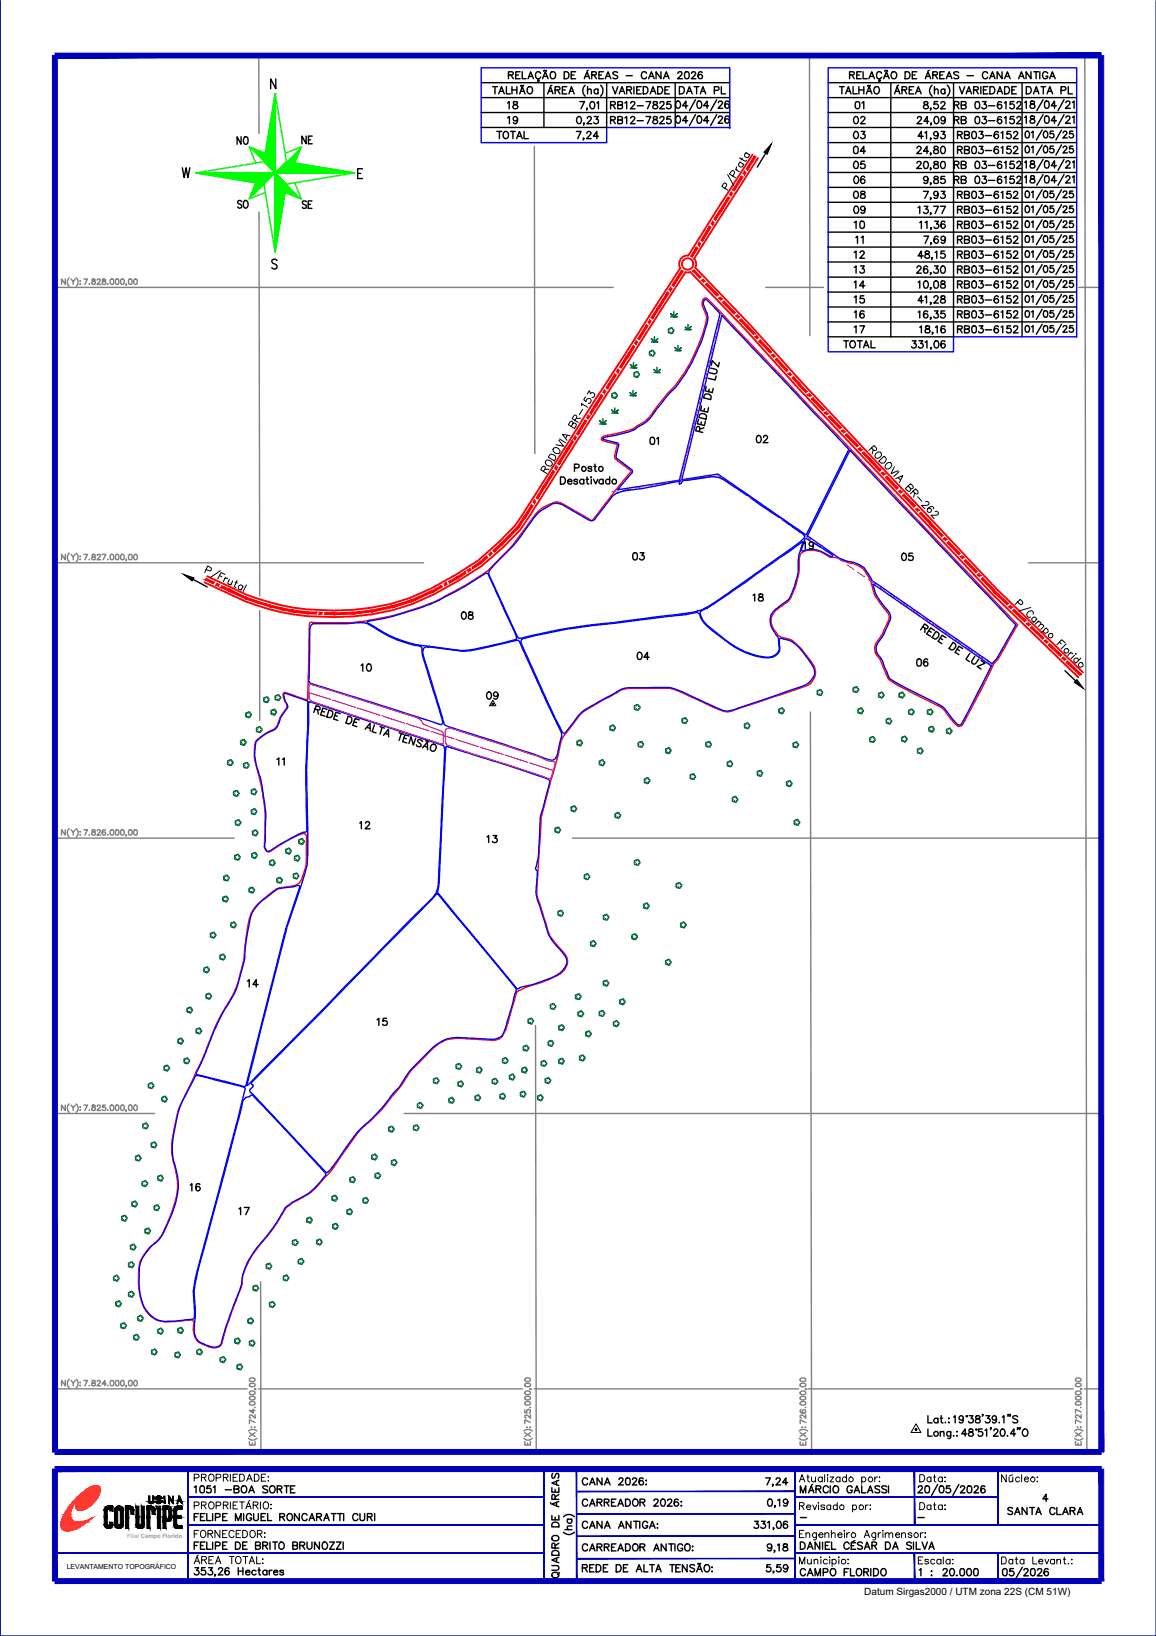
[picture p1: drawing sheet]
<svg xmlns="http://www.w3.org/2000/svg" width="210mm" height="297mm" viewBox="0 0 210 297" stroke-linecap="round" stroke-linejoin="round" font-family="sans-serif">
<defs><g id="words">
<g font-size="4.4">
<text x="91" y="23.6">19</text>
<text x="153.8" y="23.6">02</text>
<text x="42" y="27.5">NO</text>
<text x="153.8" y="26.5">03</text>
<text x="153.8" y="29.3">04</text>
<text x="153.8" y="34.6">06</text>
<text x="42" y="39.2">SO</text>
<text x="53.6" y="39.2">SE</text>
<text x="153.8" y="42.7">10</text>
<text x="154.2" y="45.5">11</text>
<text x="153.8" y="50.8">13</text>
<text x="153.8" y="58.9">16</text>
<text x="153.8" y="61.7">17</text>
<text x="144.6" y="100.9">19</text>
<text x="113.6" y="103">03</text>
<text x="162.6" y="103">05</text>
<text x="82.5" y="113.6">08</text>
<text x="135.5" y="110.4">18</text>
<text x="64.2" y="123.1">10</text>
<text x="114.3" y="121">04</text>
<text x="64.2" y="151.7">12</text>
<text x="42.3" y="221.9">17</text>
</g>
<g font-size="4">
<text x="91" y="20.8">18</text>
<text x="109.7" y="20.8">RB12-7825</text>
<text x="154.2" y="20.8">01</text>
<text x="53.6" y="27.2">NE</text>
<text x="153.8" y="39.9">09</text>
<text x="172.5" y="39.9">RB03-6152</text>
<text x="153.8" y="48">12</text>
<text x="172.5" y="48">RB03-6152</text>
<text x="153.8" y="56.1">15</text>
<text x="172.5" y="56.1">RB03-6152</text>
<text x="116.8" y="81.8">01</text>
<text x="136.2" y="81.5">02</text>
<text x="165.1" y="122.1">06</text>
<text x="87.1" y="128.1">09</text>
<text x="49" y="140.1">11</text>
<text x="87.1" y="154.2">13</text>
<text x="43.7" y="180.3">14</text>
<text x="67.4" y="187.3">15</text>
<text x="33.2" y="217.3">16</text>
<text x="188" y="273.8">4</text>
</g>
<g font-size="2.6">
<text x="143.9" y="276.9">-</text>
<text x="165.5" y="276.9">-</text>
</g>
<text font-size="1.8" x="156.9" y="289.5">Datum Sirgas2000 / UTM zona 22S (CM 51W)</text>
<text font-size="1.3" x="12.1" y="284.9">LEVANTAMENTO TOPOGRÁFICO</text>
<text font-size="1.1" fill="#989898" x="23.1" y="279.2">Filial Campo Florido</text>
</g></defs>
<!-- layer: 0114001051 -->
<path d="M56.2 113.1l.3-.1a46.1 46.1 0 0 0 17.1-1.9 32.2 32.2 0 0 0 8.5-3.5l2.6-1.4 3.4-2.2 .5-.4 1.3-1.3a38.7 38.7 0 0 0 6.2-7.4l1.3-1.7a7.9 7.9 0 0 1 3.8-2.1l1.1 .5 5.2 3 4-5.2 3.1-3.7v-.2l-3-2.3v-.6l.5-1.9-2.8-.7-.1-.3 .4-.5 3.3-.7a5.8 5.8 0 0 0 3.1-1.4l1.2-.7 1.2-1.4a38.9 38.9 0 0 1 4.5-5.3 29.8 29.8 0 0 0 5.4-12.1l-.3-1.1a2.04 2.04 0 0 1-.2-2.2l.4-.2 .3 .2 2.6 2.6 16.7 17.7 37 38.8-3.6 6.3-.8 .9-1.2 2.7-4.4 8.3a.82 .82 0 0 1-1.4-.1l-2-2.6a4.2 4.2 0 0 0-1.9-1.2l-6.4-3.2-1.6-1-.3-.4-1.5-3.6a2.18 2.18 0 0 1-.4-3.1 13.5 13.5 0 0 0 2-3.8 1.58 1.58 0 0 0-.5-1.8 8.6 8.6 0 0 1-2.3-3.7 6.9 6.9 0 0 0-2.2-4.2l-1.4-.6-1.5-.4a4.1 4.1 0 0 0-2.7-.7 5 5 0 0 0-4.5-1.2 1.51 1.51 0 0 0-1.1 1.8 13.1 13.1 0 0 1-2 7.4 8.2 8.2 0 0 0-2.9 2.6 2.92 2.92 0 0 0 .8 3.1 2.25 2.25 0 0 0 2 1.1l.8 .2a14 14 0 0 1 4.2 5.3 2.71 2.71 0 0 1-2.1 3.2l-12.5 4.2a3.2 3.2 0 0 1-3.1-.2l-4.5-2a17.7 17.7 0 0 0-4.4-1.7h-6.3a5.2 5.2 0 0 0-3.9 1.2l-3.2 1.8a8.4 8.4 0 0 0-4 3.5l-1.3 1.7a6.2 6.2 0 0 0-1.3 3.6l-2.1 7.8a16.8 16.8 0 0 0-1.2 6.9l-.6 9.7v1.5l2.3 7 1 1.5 2 2.4a2.65 2.65 0 0 1-1.5 3.5 24.4 24.4 0 0 1-5.8 2.2l-1.3 .6a1.57 1.57 0 0 0-.7 1.4l-.5 1.6a14.4 14.4 0 0 1-1.8 5.3 2.57 2.57 0 0 1-2.6 .6l-5.2-.3a6.2 6.2 0 0 0-5 2.1l-3.7 3.7-1.8 2.8-1.4 1.6a30.6 30.6 0 0 1-6.1 6.5l-5.1 7.2-2.9 3.2a14.2 14.2 0 0 1-4.1 2.7 5.5 5.5 0 0 0-2.3 2.5 49.5 49.5 0 0 1-4.6 6.3 10.9 10.9 0 0 0-2.5 6.4l-.5 1.2a81.8 81.8 0 0 0-3.2 9.5 2.31 2.31 0 0 1-2.9 0 2.46 2.46 0 0 1-2.1-2.2l-.1-.5 .1-1.3-.3-.5-4.9 .3a5 5 0 0 1-4.5-4.4 14.4 14.4 0 0 1 .1-6.9 11.3 11.3 0 0 1 3.2-3.7 14.6 14.6 0 0 0 2.3-4.6 13 13 0 0 0 1.1-6.5l-.4-1.7a11.7 11.7 0 0 1-.2-7.1l.7-3.1a14.9 14.9 0 0 1 1.7-3.9 90.7 90.7 0 0 0 5.1-11.7l1.4-2.7 1.5-2.4a22.9 22.9 0 0 0 2.4-8.1l.1-1.8a26.8 26.8 0 0 1 1.1-5.5 9.6 9.6 0 0 1 3.7-3.8l.9-.7 2.8-.5a2.12 2.12 0 0 0 1.8-1.3 11 11 0 0 0 .8-6.5l.1-1.2-.1-.3-.3-.2a3.7 3.7 0 0 0-2.3 .8l-3.7 2.2a.76 .76 0 0 1-.9 .2 .76 .76 0 0 1-.4-.8 37.4 37.4 0 0 0-1.8-15.8v-1.8l.2-1.5a11.8 11.8 0 0 1 3.6-2.5l.5-.9a6.7 6.7 0 0 1 1.6-2.8v-.4l-.5-1a1.27 1.27 0 0 1-.1-1.3l.3-.1 3.7 1.3 .4-.1z" fill="none" stroke="#f00" stroke-width=".25"/>
<!-- layer: TXT_DIVERSOS -->
<g fill="none" stroke="#000" stroke-width=".25">
<path d="M126.8 76.1l-.2 .8 1.3 .3 .2-.8M127 78.3l.1-.5-.3-.4-.4 .3-.1 .5 1.3 .3M127.1 75.2a.7 .7 0 0 1 1.2 .5l-.1 .4-1.3-.3zM127.3 76.6v.5M127.4 73.7l-.2 .8 1.3 .3 .2-.8M127.8 77.7l-.8 .2M127.9 74.2l-.1 .5M128 71.7a.7 .7 0 0 1 1.1 .4l-.1 .4-1.2-.3zM128.2 70.2l-.1 .8 1.2 .3 .2-.8M128.8 70.6l-.1 .5M129 66.8l1.1 .3 .1 .4-.1 .3-.3 .1-1-.2M130 68.3l-.2 .7-1.2-.3"/>
<path d="M130.6 65.8l-.2 .8-1.1-1.1-.1 .8M101.8 86.6h.4a.7 .7 0 0 1 .5 .6 .7 .7 0 0 1-.5 .7h-.4zM103.1 87.4h.7a.42 .42 0 0 0-.7-.2 .42 .42 0 0 0 .3 .7l.4-.2M104.3 84.9h.7l.1-.5-.8-.1v1.3M104.9 87.2a.4 .4 0 0 0-.7 0l.6 .3v.3a.41 .41 0 0 1-.6-.1M106 87.2a.42 .42 0 0 0-.6-.1 .42 .42 0 0 0 0 .7 .42 .42 0 0 0 .6-.1M106 87v.9M106.4 87h.4M106.6 86.6v1.1l.1 .1 .2 .1M107.3 86.6h.1zM107.4 87v.9M107.4 84.9v-.1a.41 .41 0 0 0-.6 .1l.6 .3v.3a.41 .41 0 0 1-.6-.1"/>
<path d="M107.8 87l.4 .9 .3-.9M107.8 84.7h.4M108 84.3v1l.1 .2 .2 .1M109.5 87.2a.42 .42 0 0 0-.6-.1 .42 .42 0 0 0 0 .7 .42 .42 0 0 0 .6-.1M109.5 87v.9M110.7 87.2a.42 .42 0 0 0-.6-.1 .42 .42 0 0 0 0 .7 .42 .42 0 0 0 .6-.1M110.7 86.6v1.3M167.6 113.8l.6 .4 .2-.1 .1-.3-.6-.5-.7 1.1M167.9 114v.8M168.7 114.5l.4 .3M169.7 114.5l-.7-.5-.7 1.1 .7 .4M170 114.6l.3 .3a.71 .71 0 0 1 .1 .8 .71 .71 0 0 1-.8 .3l-.4-.3z"/>
<path d="M170.7 115.9l.5 .2M171.7 115.8l-.6-.5-.8 1.1 .7 .5M173.1 116.6l.3 .3a.71 .71 0 0 1 0 .8 .71 .71 0 0 1-.7 .3l-.4-.3zM173.8 117.8l.4 .3M174.8 117.8l-.7-.5-.7 1.1 .7 .5M176.1 118.6l-.7 1.1 .6 .4M177 119.2l-.5 .8-.1 .3 .2 .2a.42 .42 0 0 0 .6-.1l.5-.7M178.1 119.9l.8 .5-1.5 .6 .7 .5M57.2 128.7l.7 .2 .2-.1v-.3l-.7-.4-.4 1.3M57.6 128.8l.2 .9M58.4 129.1l.5 .2M59.4 128.8l-.8-.2-.4 1.2 .8 .2"/>
<path d="M59.7 128.9l.5 .2a.69 .69 0 0 1 .2 .7 .69 .69 0 0 1-.6 .5l-.4-.1zM60.8 129.9l.5 .1M61.8 129.6l-.8-.3-.4 1.2 .7 .3M63.2 130l.4 .2a.72 .72 0 0 1 .3 .7 .72 .72 0 0 1-.7 .5l-.4-.1zM64.3 131l.4 .2M65.2 130.7l-.7-.2-.4 1.2 .7 .2M66.3 132.4l.9-1.1v1.4M66.6 132.1l.6 .1M68 131.6l-.4 1.2 .7 .3M69 131.9l.8 .3M69.4 132.1l-.4 1.2M69.6 133.5l.9-1.1 .1 1.4"/>
<path d="M69.9 133.2l.6 .1M72.5 133l.8 .3M72.9 133.2l-.4 1.2M73.3 134l.5 .1M74.3 133.6l-.8-.2-.4 1.2 .8 .3M75.5 134.1l-.4 1.2-.5-1.5-.3 1.2M76.7 134.6l-.1-.1a.49 .49 0 0 0-.8 0l.7 .7-.1 .3-.2 .1a.48 .48 0 0 1-.6-.4M76.7 135.8l.9-1.1v1.4M77 135.5l.6 .2M77.4 134.5l-.1 .1M77.4 134.4l.2 .1M77.6 134.5v.1"/>
<path d="M77.7 134.6h.1M77.9 134.6h-.1M78.4 135.2l.2-.1a.62 .62 0 0 1 .6 .8 .62 .62 0 0 1-.9 .4l-.2-.6z"/>
<circle cx="106" cy="85.1" r=".43"/>
<circle cx="109.1" cy="85.1" r=".43"/>
<circle cx="111.5" cy="87.4" r=".43"/>
</g>
<!-- layer: 0114001051005 -->
<path d="M154.3 81.8l30.2 31.7-3.5 6-.8 1-21.9-15.1a6.5 6.5 0 0 0-1.9-2.7l-1.4-.6a7.3 7.3 0 0 1-2.8-.9l-5.6-3.9z" fill="none" stroke="#00f" stroke-width=".25"/>
<!-- layer: 0114001051002 -->
<path d="M131.1 57.3l23 24.3-7.7 15.5-16-11-6.6 1z" fill="none" stroke="#00f" stroke-width=".25"/>
<!-- layer: 0114001051001 -->
<path d="M127.8 54.5l.3-.2 .2 .1 2.5 2.6-7.4 30.2-11.3 1.7 2.7-3.1 .1-.3-.1-.2-2.9-2.1-.1-.4 .6-2.1-.2-.2-2.8-.8 .2-.3 2-.3a9.6 9.6 0 0 0 4.1-1.5 8 8 0 0 0 3.6-3.4l1.8-2.3a24.5 24.5 0 0 0 5.9-9l.4-.9 .9-3a3.4 3.4 0 0 0-.3-3 1.49 1.49 0 0 1-.2-1.5z" fill="none" stroke="#00f" stroke-width=".25"/>
<!-- layer: 0114001051006 -->
<path d="M158.5 106l21.5 14.9a130.5 130.5 0 0 1-5.5 10.7h-.4a5.7 5.7 0 0 1-1.9-2.1l-.6-.8a4.7 4.7 0 0 0-1.9-1.2l-7.2-3.7a2.51 2.51 0 0 1-1.5-2l-.3-.4a4.7 4.7 0 0 0-1.2-2.4 1.84 1.84 0 0 1 0-2.4 13.2 13.2 0 0 0 2.1-3.9 1.84 1.84 0 0 0-.6-2.1 8.5 8.5 0 0 1-2.5-4.6z" fill="none" stroke="#00f" stroke-width=".25"/>
<!-- layer: REDE_DE_LUZ -->
<g fill="none" stroke="#f0f" stroke-width=".18">
<path d="M130.7 58.2l-.4 1.4M125.6 78.9l-.4 1.5M126.2 76.6l-.4 1.5M126.7 74.2l-.4 1.6M127.3 72l-.4 1.5M127.8 69.6l-.3 1.6M128.4 67.3l-.3 1.6M129 65l-.4 1.5M129.5 62.7l-.3 1.5M130.1 60.4l-.3 1.5M112.2 89.1l-1.1 .2M114.6 88.8l-1.6 .2"/>
<path d="M116.9 88.3l-1.6 .3M119.3 88l-1.6 .2M121.6 87.6l-1.6 .2M123.9 85.8l-.4 1.5M124.5 83.5l-.4 1.5M125 81.2l-.4 1.5M125.4 87l-3 .4M127.8 86.7l-1.6 .2M128.5 86.6l1.9-.2 1.2 .8M132.2 87.7l1.3 .8M134.2 89l1.3 .9M136.1 90.4l1.3 .9"/>
<path d="M138.1 91.7l1.3 .9M140 93l1.4 1M142 94.4l1.3 .9M144 95.7l1.3 1M149.9 99.8l1.2 .9M151.8 101.2l1.3 .9M153.8 102.5l1.3 .9M155.7 103.9l1.3 .9M157.7 105.2l1.3 .9M159.6 106.6l1.4 .9M161.6 107.9l1.3 .9M163.6 109.3l1.2 .9"/>
<path d="M165.5 110.6l1.3 .9M167.5 112l1.3 .9M169.4 113.4l1.3 .8M171.4 114.7l1.3 .9M173.4 116.1l1.3 .9M175.3 117.4l1.3 .9M177.3 118.8l1.3 .9M179.2 120.1l1.2 .8"/>
</g>
<!-- layer: 0114001051003 -->
<path d="M97.6 93.3l1-.8a5.9 5.9 0 0 1 2.3-1.2l1.1 .3 4.8 2.7 .6 .3 .5-.2 3.2-4.2a3.3 3.3 0 0 1 1.9-1 96.4 96.4 0 0 0 10.4-1.9v.6l.2-.1a.87 .87 0 0 1 1.2-.6l1.6-.2a7.8 7.8 0 0 1 3.7-.4l1.3 .5 4.7 3 1.8 1.5 4.2 2.7 3.7 2.7a.48 .48 0 0 1 .1 .8l-2.2 1.8-10.8 7.6a37.7 37.7 0 0 1-5.4 3.5l-1.6 .5-14.6 1.9a116.7 116.7 0 0 0-17 2.8l-.3-.2-.2-.5-4.9-10.7-.1-.6 .4-.7a54.2 54.2 0 0 0 7.4-8.6z" fill="none" stroke="#00f" stroke-width=".25"/>
<!-- layer: 0114001051004 -->
<path d="M94.7 116.1l2.4-.7 6-1.2 17.9-2.2a24.7 24.7 0 0 0 5.4-.8 .93 .93 0 0 1 .8 .9l.3 .6 1 1.1a37.1 37.1 0 0 0 6.1 4.3 10.1 10.1 0 0 0 5.4 1.3 1.73 1.73 0 0 0 1.5-2.4v-.7a.26 .26 0 0 1 0-.3 .26 .26 0 0 1 .4-.1 5.4 5.4 0 0 1 4.1 2.7l1.4 2a2.15 2.15 0 0 1-.3 3.2l-1.4 .8-12.6 4.3a2.72 2.72 0 0 1-2.2-.1l-7.2-3.3-1.6-.5-.7-.2-6.3 .1a5.1 5.1 0 0 0-3.9 1.2l-.7 .4a24 24 0 0 0-5.3 3.2l-2.6 3.4-.4-.1-2.3-4.6-4.9-10.7-.4-1.1z" fill="none" stroke="#00f" stroke-width=".25"/>
<!-- layer: 0114001051008 -->
<path d="M66.7 112.8a49.3 49.3 0 0 0 13-3.8 65.2 65.2 0 0 0 8.2-4.7l.4-.2 .3 .1 4.8 10.5a1.55 1.55 0 0 1 .3 1.4l-.4 .1a71.2 71.2 0 0 1-9 1.9l-6.4-.8a21.4 21.4 0 0 1-10.7-3.9l-.5-.3z" fill="none" stroke="#00f" stroke-width=".25"/>
<!-- layer: 0114001051010 -->
<path d="M56.5 113.5l.5-.3h1.4a38.9 38.9 0 0 0 6.7-.1 3.2 3.2 0 0 1 2.5 .6 23.2 23.2 0 0 0 8.7 3.7l.3 .3 .2 1.5 3.5 11.5 .1 .4-.1 .3-.2 .2-23.9-7.7-.1-.3 .1-7.6 .1-2.1z" fill="none" stroke="#00f" stroke-width=".25"/>
<!-- layer: 0114001051009 -->
<path d="M77 117.7l.3-.2h.6l6.6 .7 2.7-.4 6.7-1.6 .3 .1 7.3 15.9a2.09 2.09 0 0 1 .3 2.2l-.5 2.2a1.31 1.31 0 0 1-1.3 1.4l-18.4-6-.9-.4-3.6-11.8a2.49 2.49 0 0 1-.1-2.1z" fill="none" stroke="#00f" stroke-width=".25"/>
<!-- layer: 0114001051011 -->
<path d="M51.6 126l.1-.1h.3l3.8 1.3a85.6 85.6 0 0 1-.2 10.5l-.1 4.4 .2 8.7-.1 .2-.3 .1a34.9 34.9 0 0 0-6.4 3.4l-.2 .1a1.11 1.11 0 0 1-.6-1.3l.1-1.6a32.6 32.6 0 0 0-1.7-12.8 8.1 8.1 0 0 1 .1-4.3l1.2-1.1 .8-.5a2.76 2.76 0 0 0 1.9-1.4l.5-1.4 .9-1.4a1.08 1.08 0 0 0-.1-1.5z" fill="none" stroke="#00f" stroke-width=".25"/>
<!-- layer: 0114001051012 -->
<path d="M56.1 127.5h.3l24.1 7.9 .2 1.1-1.1 24.1a4.3 4.3 0 0 1-1.7 3l-33 33.5 7.2-28.8 1-2.8a64.9 64.9 0 0 0 2.7-8.6 256.6 256.6 0 0 0-.1-17.2l.3-8.3z" fill="none" stroke="#00f" stroke-width=".25"/>
<!-- layer: 0114001051013 -->
<path d="M81 135.5l7.5 2.3a86.5 86.5 0 0 1 11.3 3.9l-.1 .8-1.6 5.7-.2 4.5a14.5 14.5 0 0 1-.5 4.5 .74 .74 0 0 0 .2 1l-.3 3.6 .1 .9 1.8 5.6a8 8 0 0 0 2.7 4.4l.7 .8a1.89 1.89 0 0 1-.4 2.6l-.3 .4a15.3 15.3 0 0 1-5.3 2.3l-2.1 .5a.5 .5 0 0 1-.4 .2 .5 .5 0 0 1-.5-.3l-14.1-17.2 .3-1.9 .7-16.9z" fill="none" stroke="#00f" stroke-width=".25"/>
<!-- layer: 0114001051015 -->
<path d="M79.2 162.4l.2-.1 .2 .1 13.8 16.7a.88 .88 0 0 1 .1 1.4l-1.8 6.3a2.49 2.49 0 0 1-3.1 1.9l-4-.2a6.8 6.8 0 0 0-6.7 2.4l-1.5 1.5a19.6 19.6 0 0 0-4.1 5.2l-.7 .7a39.6 39.6 0 0 1-6.6 7.1l-5 7-.5 .4-.2 .1-13.7-14.5a.54 .54 0 0 1-.2-.6 .54 .54 0 0 1 .4-.4l.2-.3-.4-.4 .1-.2 12.8-12.9z" fill="none" stroke="#00f" stroke-width=".25"/>
<!-- layer: 0114001051014 -->
<path d="M47.5 163.6l1.4-1.1a3.7 3.7 0 0 1 3.1-1.4l1.4-.1a.75 .75 0 0 1 1-.1v.4a105.1 105.1 0 0 0-4.3 14.5l-5.5 21.4-.4 .1-8.6-2.3a1.38 1.38 0 0 1 .5-1.1l1.1-2.4a47.2 47.2 0 0 1 5.3-11.1l.7-1.6 1-3.6a5.9 5.9 0 0 0 .3-2.7l.8-4.9a5.5 5.5 0 0 1 2.2-4z" fill="none" stroke="#00f" stroke-width=".25"/>
<!-- layer: 0114001051016 -->
<path d="M35.4 195.4l.4-.1 1.4 .3 6.5 1.6 .8 .4-1.3 5.5-7.7 29a10.8 10.8 0 0 0-.3 4.3l.1 2.6-.2 .5-3.4 .4a5.7 5.7 0 0 1-3.7-.6 6.2 6.2 0 0 1-2.6-4.5 18.7 18.7 0 0 1 .1-5.5 10.3 10.3 0 0 1 3.4-4.2 22.1 22.1 0 0 0 3.5-10l-.1-1.2-.6-2.7a10.5 10.5 0 0 1-.2-5.3 21.3 21.3 0 0 1 1.6-5.9z" fill="none" stroke="#00f" stroke-width=".25"/>
<!-- layer: 0114001051017 -->
<path d="M44.7 199.2h.5l.6-.4a308.5 308.5 0 0 1 13.4 14.3l-.2 .4a11.5 11.5 0 0 1-2.7 2.9l-.3 .2a23.2 23.2 0 0 0-4.2 2.7 38.2 38.2 0 0 1-5 7 12.5 12.5 0 0 0-3 7.1l-.1 .3a98.9 98.9 0 0 0-3.5 10.2 1.61 1.61 0 0 1-2.3 .5l-.6-.2a2.58 2.58 0 0 1-2-3.1 27.5 27.5 0 0 0 0-6.8l.6-3.6 5.3-19.6 2.9-11.3z" fill="none" stroke="#00f" stroke-width=".25"/>
<path d="M56.2 124.3l.3-.1 19 6 .6 .3 .9 1.1 2.5 .9a1 1 0 0 1 1 1.4v1.1l-.1 .1-23.5-7.7-.5-.2-.3-.4v-2.2zM81 132.4l.4-.2 .9 .2 10 3.2a38.7 38.7 0 0 1 6.8 2.4l.7 .2h.7l.3 .3-.6 2.1-.3 .8-18.3-6a.95 .95 0 0 1-.7-1.2 2.28 2.28 0 0 1 .1-1.8z" fill="none" stroke="#f0f" stroke-width=".25"/>
<!-- layer: REDE_DE_LUZ -->
<g fill="none" stroke="#f0f" stroke-width=".25">
<path d="M56.1 125.8l3.9 1.2M60.4 127.1h.1M60.7 127.2l3.8 1.2M64.9 128.6h.1M65.2 128.6l3.8 1.3M69.3 129.9h.1M69.6 130.1l3.8 1.2M73.8 131.4h.1M74.1 131.5l3.8 1.2M78.3 132.8h.1M78.6 132.9l3.8 1.2M82.8 134.2h.1"/>
<path d="M83.1 134.4l3.8 1.2M87.2 135.7h.1M87.5 135.8l3.9 1.2M91.7 137.1h.1M92 137.2l3.8 1.2M96.2 138.5h.1M96.5 138.6l4 1.3"/>
</g>
<!-- layer: Margem -->
<path d="M209.9 .1v296.9h-209.9v-296.9v296.9" fill="none" stroke="#0000b8" stroke-width=".25"/>
<g fill="#0000b8" stroke="#0000b8" stroke-width=".18">
<path d="M98.7 266.7l.1 20.1v-20.1zM98.7 266.7l.1 20.1h-.1z"/>
<path d="M10 281.9h88.8zM10 282l88.8-.1z"/>
<path d="M144.4 281.9h55.5zM144.4 282l55.5-.1z"/>
<path d="M34.1 276.8h64.7zM34.1 276.9l64.7-.1z"/>
<path d="M144.4 276.8h55.6zM144.4 276.9l55.6-.1z"/>
<path d="M34.1 271.8h64.7zM34.1 271.9l64.7-.1z"/>
<path d="M34.1 266.7l.1 20.3zM34.1 266.7l.1 20.3z"/>
<path d="M104.6 266.7l.1 20.1zM104.6 266.7l.1 20.1z"/>
<path d="M144.3 266.7l.1 20.1zM144.3 266.7l.1 20.1z"/>
<path d="M166 282l.1 5v-5zM166 282l.1 5h-.1z"/>
<path d="M181.2 282l.1 5zM181.2 282l.1 5z"/>
<path d="M144.4 271.8h36.8zM144.4 271.9l36.8-.1z"/>
<path d="M181.2 266.7l.1 10.2zM181.2 266.7l.1 10.2z"/>
<path d="M166 266.7v10.2h.1zM166 266.7h.1v10.2z"/>
<path d="M104.7 270.7h39.7zM104.7 270.8l39.7-.1z"/>
<path d="M104.7 274.8h39.7zM104.7 274.9l39.7-.1z"/>
<path d="M104.7 278.9h39.7zM104.7 279l39.7-.1z"/>
<path d="M104.7 282.9h39.7zM104.7 283l39.7-.1z"/>
<path d="M199.5 266.7l.9 20.3v-20.3zM199.5 266.7l.9 20.3h-.9z"/>
<path d="M10 287.5h189.9v-.9zM10 286.6h189.9l-189.9 .9z"/>
<path d="M9.5 266.7v20.3h.9zM9.5 266.7h.9v20.3z"/>
<path d="M10 266.3v.9l189.9-.9zM10 267.2l189.9-.9v.9z"/>
<path d="M34.1 266.7l.1 20.2zM34.1 266.7l.1 20.2z"/>
<path d="M10 10.5h189.9v-.9zM10 9.6h189.9l-189.9 .9z"/>
<path d="M9.5 10.1l.9 253.5v-253.5zM9.5 10.1l.9 253.5h-.9z"/>
<path d="M10 263.2v.9l189.9-.9zM10 264.1l189.9-.9v.9z"/>
<path d="M199.5 10.1v253.5h.9zM199.5 10.1h.9v253.5z"/>
</g>
<g fill="none" stroke="#000" stroke-width=".25">
<path d="M27.4 272.8h.1M27.4 273h.1M27.4 272.8l-.2-.2v-1h-.2v1l.2 .3 .2 .1M27.5 272.8l.2-.2v-1h.2v1l-.2 .3-.2 .1M35.3 270l.3-.2v1.2M35.3 275.4h.5M36.1 274.8h-.8v1.3M36.1 280h-.8v1.3M36.4 275.4h.5M36.4 269.8a.47 .47 0 0 1 .7 .2v.8l-.1 .2h-.6l-.1-.5zM37.2 274.8h-.8v1.3h.8M37.2 280h-.8v1.3h.8"/>
<path d="M37.5 274.8v1.3h.8M37.5 280v1.3h.8M38.2 269.8h-.6l-.1 .5a.46 .46 0 0 1 .7 0 .46 .46 0 0 1 0 .7 .46 .46 0 0 1-.7-.2M38.6 274.8v1.3M38.6 280v1.3M38.7 270l.3-.2v1.2M39.1 275.5l.8-.1v-.5l-.8-.1v1.3M40.4 275.4h.5M40.9 270.5h1.1M41.2 274.8h-.8v1.3h.8M41.2 280h-.8v1.3h.8M42.5 270.4l.8-.1 .1-.3-.1-.2h-.8v1.2h.8l.1-.4-.3-.2"/>
<path d="M42.8 276.1v-1.3l.5 1.3 .5-1.3v1.3M42.8 280a.73 .73 0 0 1 .7 .3 .73 .73 0 0 1 0 .8l-.3 .2h-.4zM43.9 269.9l.3-.1a.64 .64 0 0 1 .6 .6 .64 .64 0 0 1-.6 .6l-.4-.4zM44.2 274.8v1.3M44.9 280h-.8v1.3h.8M45.2 271l.5-1.2 .5 1.2M45.4 270.6h.6M45.7 275.1a.48 .48 0 0 0-.6-.3 .48 .48 0 0 0-.4 .5v.3a.47 .47 0 0 0 .5 .5 .47 .47 0 0 0 .5-.5h-.3M46.1 274.8v.9a.43 .43 0 0 0 .4 .4 .43 .43 0 0 0 .4-.4v-.9M47.4 275.4h.5M48.2 274.8h-.8v1.3h.8M48.6 269.9l-.3-.1-.6 .1 .1 .3 .7 .3 .1 .2v.2l-.3 .1-.6-.1"/>
<path d="M48.6 274.8v1.3h.7M49 280v1.3M49.1 269.9l.2-.1a.63 .63 0 0 1 .7 .7 .63 .63 0 0 1-.8 .5l-.3-.4zM49.5 280h.9M50 280v1.3M50.3 270.4l.8-.1 .1-.1-.1-.3-.8-.1v1.2M50.8 270.4l.4 .6M50.8 275.4h.8l.1-.3-.1-.2-.8-.1v1.3M51.2 275.4l.5 .7M51.6 269.8h.9M52 269.8v1.2M52.2 275l.3-.2a.62 .62 0 0 1 .6 .7 .62 .62 0 0 1-.7 .5l-.3-.4z"/>
<path d="M52.7 270.4h.5M53.6 269.8h-.9v1.2h.9M54.4 274.8v1.3l-.9-1.3v1.3M55.8 275.1a.48 .48 0 0 0-.6-.3 .48 .48 0 0 0-.4 .5v.3a.48 .48 0 0 0 .4 .5 .48 .48 0 0 0 .6-.3M55.8 280v.9l.3 .4 .5-.2v-.2v-.9M56.1 276.1l.5-1.3 .5 1.3M56.3 275.7h.6M57.5 275.4h.8l.1-.3-.1-.2-.8-.1v1.3M57.9 275.4l.5 .7M58 280v1.3l-.9-1.3v1.3M58.8 276.1l.5-1.3 .5 1.3M59 275.7h.6"/>
<path d="M59.9 280h.8l-.8 1.3h.8M60.2 274.8h.8M60.6 274.8v1.3M61.1 280h.8l-.8 1.3h.8M61.3 274.8h.8M61.7 274.8v1.3M62.3 280v1.3M62.4 274.8v1.3M65 275.1a.48 .48 0 0 0-.6-.3 .48 .48 0 0 0-.3 .5v.3a.48 .48 0 0 0 .3 .5 .48 .48 0 0 0 .6-.3M65.4 274.8v.9a.43 .43 0 0 0 .4 .4 .43 .43 0 0 0 .4-.4v-.9M66.7 275.4h.8v-.5l-.8-.1v1.3M67.1 275.4l.5 .7"/>
<path d="M68 274.8v1.3M99.9 272.8l.2 .3M100.2 275.2v.8h1.3v-.8M100.2 270.1v.8h1.3v-.8M100.2 279a.64 .64 0 0 1 .8-.2 .64 .64 0 0 1 .4 .7 .64 .64 0 0 1-.8 .3 .64 .64 0 0 1-.4-.8zM100.4 276.5l.3-.1h.5l.2 .2 .1 .6h-1.3v-.4zM100.4 267.5l-.2 .3 .2 .6 .2-.1 .5-.8 .3 .2 .1 .4-.2 .3M100.8 272.2v-.7l-.4-.2-.2 .2v.7h1.3M100.8 270.4v.5M100.8 275.4v.6M101 268.9v.7M101 272.8v.6"/>
<path d="M101.5 272.6l-1.3 .5 1.3 .5M101.5 268.8l-1.3 .5 1.3 .4M101.5 271.3l-.7 .5M102.3 278.2a1.36 1.36 0 0 0 2 0M102.3 275.4a1.36 1.36 0 0 1 2 0M102.6 277.7h1.2M103 275.8h.8M103.2 275.8a.42 .42 0 0 0-.1 .7 .42 .42 0 0 0 .6 0 .42 .42 0 0 0 0-.7M103.8 277.1h-.8v.5l.3 .1M106.7 268.6a.48 .48 0 0 0-.6-.3 .48 .48 0 0 0-.4 .5v.3a.48 .48 0 0 0 .4 .5 .48 .48 0 0 0 .6-.3M106.7 272.5a.48 .48 0 0 0-.6-.3 .48 .48 0 0 0-.4 .5v.3a.48 .48 0 0 0 .4 .5 .48 .48 0 0 0 .6-.3M106.7 276.5a.48 .48 0 0 0-.6-.3 .48 .48 0 0 0-.4 .5v.3a.48 .48 0 0 0 .4 .5 .48 .48 0 0 0 .6-.3"/>
<path d="M107.1 269.6l.5-1.3 .4 1.3M107.1 273.5l.5-1.3 .4 1.3M107.1 277.5l.5-1.3 .4 1.3M107.2 269.2h.7M107.2 273h.7M107.2 277.1h.7M108.4 272.8l.8-.1 .1-.3-.1-.2h-.8v1.3M108.8 272.8l.5 .7M109.3 268.3v1.3l-.9-1.3v1.3M109.3 276.2v1.3l-.9-1.3v1.3M109.7 272.8l.7-.1 .1-.4-.8-.1v1.3M109.8 269.6l.5-1.3 .5 1.3"/>
<path d="M109.8 277.5l.5-1.3 .5 1.3M110 269.2h.6M110 277.1h.6M110.2 272.8l.4 .7M111 272.8h.5M111.8 272.2h-.8v1.3h.8M112.2 273.5l.5-1.3 .5 1.3M112.3 277.5l.5-1.3 .5 1.3M112.4 268.6l.2-.3h.3l.2 .2-.2 .5-.6 .6h.9M112.4 273h.6M112.5 277.1h.6M113.6 272.2h.4a.68 .68 0 0 1 .4 .6 .68 .68 0 0 1-.4 .7h-.4z"/>
<path d="M113.7 268.4h.6l.1 .5a.53 .53 0 0 1-.5 .7 .87 .87 0 0 1-.2-1.2zM114.6 276.2v1.3l-.9-1.3v1.3M114.9 268.6l.2-.3 .4 .1 .1 .1a1.67 1.67 0 0 1-.8 1.1h.9M115 272.4l.2-.2a.63 .63 0 0 1 .7 .7 .63 .63 0 0 1-.8 .5l-.2-.4zM115.1 276.2h.8M115.5 276.2v1.3M116.2 276.2v1.3M116.2 272.8l.8-.1 .1-.3-.3-.2h-.6v1.3M116.7 272.8l.4 .7M116.8 268.5l-.4-.2a.7 .7 0 0 0-.3 1.1 .39 .39 0 0 0 .6 .1 .39 .39 0 0 0 0-.6 .39 .39 0 0 0-.6 .1l-.1 .2M117.3 268.8h.1zM117.3 269.6h.1z"/>
<path d="M117.6 276.5a.48 .48 0 0 0-.5-.3 .48 .48 0 0 0-.4 .5v.3a.47 .47 0 0 0 .4 .5 .47 .47 0 0 0 .5-.5h-.3M117.9 277.5l.5-1.3 .6 1.3M118.2 277.1h.5M118.7 272.5l.3-.3 .4 .1 .1 .2-.2 .4-.6 .6h.8M119.3 276.7l.1 .1zM119.4 277.4v.1zM120.1 272.2h.2a.65 .65 0 0 1 .5 .6 .65 .65 0 0 1-.5 .7 .79 .79 0 0 1-.2-1.3zM121.2 272.5l.1-.2 .2-.1h.4l.1 .2-.2 .5-.6 .6h.8M123.1 272.4v-.2h-.3a.69 .69 0 0 0-.4 .7 .69 .69 0 0 0 .5 .6 .39 .39 0 0 0 .3-.4 .39 .39 0 0 0-.4-.4 .39 .39 0 0 0-.4 .3M123.7 272.7h.1zM123.7 273.3v.2zM137 276.2h.7l-.4 .5a.44 .44 0 0 1 .4 .7 .44 .44 0 0 1-.8-.1"/>
<path d="M138.3 276.2h.6l-.3 .5a.44 .44 0 0 1 .3 .7 .44 .44 0 0 1-.8-.1M139 268.3h.9l-.6 1.3M139.4 276.5l.3-.3v1.3M139.6 272.2h.5l.2 .5a.59 .59 0 0 1-.6 .8 .79 .79 0 0 1-.1-1.3zM140.4 269.6l-.1-.1 .1 .2-.1 .2M140.5 277.4h-.1l.1 .2-.1 .1M140.8 273.4l-.1-.1 .1 .2-.2 .2M140.9 268.6l.3-.3 .4 .1 .1 .1a1.67 1.67 0 0 1-.8 1.1h.8M141.2 276.3a.42 .42 0 0 1 .6 .2l.1 .4-.2 .5h-.5a.92 .92 0 0 1 0-1.1zM141.2 272.4l.4-.2v1.3M143 276.4l-.1-.1a.45 .45 0 0 0-.6 .2v.8a.41 .41 0 0 0 .6 .1 .41 .41 0 0 0-.1-.6 .41 .41 0 0 0-.6 .3M143 269.2h-.9l.6-.9v1.3"/>
<path d="M143 272.6a.4 .4 0 0 1-.5 .4 .4 .4 0 0 1-.2-.6 .4 .4 0 0 1 .7 0 .64 .64 0 0 1 0 .7 .64 .64 0 0 1-.6 .3l-.1-.1M145.3 280h.5a.71 .71 0 0 1 .4 .6 .71 .71 0 0 1-.4 .7h-.5zM145.3 271v-1.2l.5 1.2 .5-1.2v1.2M146.8 271l.5-1.2 .5 1.2M147 270.6h.6M147.5 269.5l-.2 .1M148.2 270.4l.7-.1 .2-.3-.2-.2h-.7v1.2M148.6 270.4l.5 .6M148.8 280v1.3l-.8-1.3v1.3M149.4 280v1.3M150.4 270.1a.48 .48 0 0 0-.5-.3 .48 .48 0 0 0-.4 .4v.4a.48 .48 0 0 0 .4 .4 .48 .48 0 0 0 .5-.3M150.7 280h-.8v1.3h.8"/>
<path d="M150.7 269.8v1.2M151 280v1.3h.8M151.4 269.9l.2-.1a.63 .63 0 0 1 .7 .7 .63 .63 0 0 1-.8 .5l-.2-.4zM154.7 270.1a.48 .48 0 0 0-.5-.3 .48 .48 0 0 0-.4 .4v.4a.47 .47 0 0 0 .5 .5 .47 .47 0 0 0 .4-.5h-.3M155.1 271l.5-1.2 .5 1.2M155.2 279.7l-.5 .3M155.3 270.6h.6M156.5 269.8v1.2h.7M157.5 271l.5-1.2 .5 1.2M157.7 270.6h.6M159.7 269.9l-.3-.1-.5 .1v.3l.7 .3v.5h-.4l-.3-.1M160.8 280h.4a.71 .71 0 0 1 .5 .6 .71 .71 0 0 1-.5 .7h-.4z"/>
<path d="M161 269.9l-.3-.1-.6 .1 .1 .3 .7 .3 .1 .2v.2l-.3 .1-.6-.1M161.3 269.8v1.2M165.9 280v1.3M166.4 280v1.3h.7M166.8 270.1l.1-.3h.4l.2 .4-.8 .8h.9M167.4 280l.5 1.3 .5-1.3M168.1 269.8a.47 .47 0 0 1 .6 .2v.8l-.1 .2h-.5l-.2-.5zM170.3 269.5l-1.1 2M170.7 269.8a.42 .42 0 0 1 .6 .2 .62 .62 0 0 1 .1 .7 .62 .62 0 0 1-.5 .3h-.2a.92 .92 0 0 1 0-1.2zM172.5 269.8h-.6l-.1 .5a.47 .47 0 0 1 .7 0 .47 .47 0 0 1-.1 .7 .47 .47 0 0 1-.7-.2M174.1 269.5l-1.1 2M174.4 270.1l.1-.3h.4l.3 .4-.8 .8h.8"/>
<path d="M175.8 269.8a.45 .45 0 0 1 .6 .2v.8l-.1 .2h-.5l-.2-.5zM176.9 270.1a.36 .36 0 0 1 .4-.3 .36 .36 0 0 1 .3 .4l-.8 .8h.9M178.8 269.9v-.1a.45 .45 0 0 0-.7 .2v.9a.41 .41 0 0 0 .7 .1 .41 .41 0 0 0-.1-.7 .41 .41 0 0 0-.6 .3M183.9 273.9l-.3-.2-.6 .2v.2l.7 .3 .2 .2v.2l-.3 .2-.6-.2M184.2 275l.5-1.3 .5 1.3M184.4 274.6h.6M186.5 273.7v1.3l-.9-1.3v1.3M191.9 273.7v1.3h.8M193 275l.5-1.3 .5 1.3M193.2 274.6h.6M194.3 274.3h.8l.1-.4-.1-.1-.8-.1v1.3M194.8 274.3l.4 .7"/>
<path d="M195.6 275l.5-1.3 .5 1.3M195.8 274.6h.6M35.3 280.6h.5M35.4 284.6h.7l-.4 .5a.43 .43 0 0 1 .4 .4 .43 .43 0 0 1-.3 .5 .43 .43 0 0 1-.5-.3M36.4 280.6h.5M37.3 284.6h-.7v.6a.46 .46 0 0 1 .7 0 .46 .46 0 0 1-.1 .7 .46 .46 0 0 1-.7-.2M37.9 284.6h.7l-.4 .5a.43 .43 0 0 1 .4 .4 .43 .43 0 0 1-.3 .5 .43 .43 0 0 1-.5-.3M39.1 280.7l.7-.1 .1-.5-.8-.1v1.3M39.1 285.9l-.1-.1 .1 .2-.1 .2M39.7 285l.2-.4 .4 .2 .1 .2-.8 .9h.9M40.4 280.6h.5M41.6 284.8l-.1-.1a.41 .41 0 0 0-.6 .2v.9a.41 .41 0 0 0 .6 .1 .41 .41 0 0 0-.1-.7 .41 .41 0 0 0-.5 .3"/>
<path d="M43.3 284.6v1.3M43.3 285.3h.8M44.1 280.6h.5M44.1 284.6v1.3M44.6 285.4h.8a.42 .42 0 0 0-.7-.2 .42 .42 0 0 0 .2 .7l.5-.1M46.4 280.6h.6l.3-.4-.3-.2h-.6v1.3h.6l.2-.1 .1-.3-.3-.3M46.5 285.3a.43 .43 0 0 0-.6-.1 .43 .43 0 0 0 0 .6 .43 .43 0 0 0 .6 0M46.9 285.1h.4M47 284.6v1.1l.1 .2h.2M47.7 280.6l.8-.1 .1-.3-.3-.2h-.6v1.3M48.1 280.6l.5 .7M48.5 285.3a.43 .43 0 0 0-.7-.1 .43 .43 0 0 0 0 .6 .43 .43 0 0 0 .7 0"/>
<path d="M48.5 285.1v.8M48.9 285.1v.8M49.4 285.1a.38 .38 0 0 0-.5 .3M49.7 285.4h.7v-.1a.4 .4 0 0 0-.6-.1 .4 .4 0 0 0 0 .6 .4 .4 0 0 0 .6 0M50.8 280.2a.46 .46 0 0 1 .5-.2 .46 .46 0 0 1 .3 .5 .55 .55 0 0 1-.5 .8 .55 .55 0 0 1-.5-.8zM51.5 285.3l-.3-.2-.4 .2 .6 .3v.3h-.3l-.3-.1M53.2 280.6l.8-.1v-.4l-.8-.1v1.3l.8-.1v-.5l-.3-.1M54.4 280.6l.9-.1v-.4l-.9-.1v1.3M54.9 280.6l.4 .7M58.6 280.2a.6 .6 0 0 1 .9 .1 .6 .6 0 0 1-.3 .9 .53 .53 0 0 1-.6-.1 .53 .53 0 0 1-.1-.6zM100.2 284.3h.9a.42 .42 0 0 1 .4 .4 .42 .42 0 0 1-.4 .4h-.9M100.2 285.7a.64 .64 0 0 1 .8-.2 .64 .64 0 0 1 .4 .7 .64 .64 0 0 1-.8 .3 .64 .64 0 0 1-.4-.8z"/>
<path d="M100.4 281.6l.3-.1 .6 .1 .2 .3v.5h-1.3v-.5zM100.8 281.1v-.8l-.4-.1-.2 .1v.8h1.3M101 282.9v.6M101.5 282.7l-1.3 .5 1.3 .5M101.5 280.2l-.7 .5M101.6 285.5l-.4 .4M105.7 284.7l.8-.1 .1-.3-.1-.2h-.8v1.3M106.2 284.7l.4 .7M106.7 280.6a.48 .48 0 0 0-.6-.3 .48 .48 0 0 0-.4 .5v.3a.48 .48 0 0 0 .4 .5 .48 .48 0 0 0 .6-.3M107.1 281.6l.5-1.3 .4 1.3M107.1 284.7h.5M107.2 281.2h.7"/>
<path d="M107.9 284.1h-.8v1.3h.8M108.2 284.1h.5a.71 .71 0 0 1 .4 .6 .71 .71 0 0 1-.4 .7h-.5zM108.4 280.9h.8l.1-.4-.1-.1-.8-.1v1.3M108.8 280.9l.5 .7M109.6 284.7h.4M109.7 280.9h.7l.1-.5-.8-.1v1.3M110.2 280.9l.4 .7M110.4 284.1h-.8v1.3h.8M111 280.9h.5M111.8 280.3h-.8v1.3h.8M111.9 284.1h.4a.69 .69 0 0 1 .5 .6 .69 .69 0 0 1-.5 .7h-.4zM112.2 281.6l.5-1.3 .5 1.3"/>
<path d="M112.4 281.2h.6M113.2 284.7h.5M113.6 280.3h.4a.68 .68 0 0 1 .4 .7 .68 .68 0 0 1-.4 .6h-.4zM114 284.1h-.8v1.3h.8M115.1 280.4l.1-.1a.63 .63 0 0 1 .7 .7 .63 .63 0 0 1-.8 .5l-.2-.4v-.3zM115.5 285.4l.5-1.3 .5 1.3M115.7 284.9h.6M116.2 280.9h.8l.1-.4-.3-.2h-.6v1.3M116.7 280.9l.4 .7M116.9 284.1v1.3h.7M117.9 284.1h.9M118.4 284.1v1.3"/>
<path d="M118.7 281.6l.5-1.3 .5 1.3M118.9 281.2h.6M119.1 285.4l.4-1.3 .6 1.3M119.3 284.9h.6M120.9 280.3v1.3l-.8-1.3v1.3M121.4 280.3h.9M121.6 284.1h.9M121.9 280.3v1.3M122 284.1v1.3M122.6 280.3v1.3M122.7 284.7h.5M123.5 284.1h-.8v1.3h.8"/>
<path d="M124 280.6a.48 .48 0 0 0-.6-.3 .48 .48 0 0 0-.4 .5v.3a.47 .47 0 0 0 .5 .5 .47 .47 0 0 0 .5-.5h-.3M124.6 280.4l.1-.1a.64 .64 0 0 1 .6 .7 .64 .64 0 0 1-.6 .6 .73 .73 0 0 1-.1-1.2zM124.8 284.1v1.3l-.9-1.3v1.3M125.7 280.8h.1zM125.7 281.5h.1zM126.1 284.3l-.3-.2-.5 .2 .1 .3 .7 .3v.3a.51 .51 0 0 1-.8 0M126.5 285.4l.5-1.3 .5 1.3M126.7 284.9h.6M126.7 283.9v.1M126.8 283.9h.4M127.2 283.8v.2M128 284.3a.6 .6 0 0 1 .8 0 .6 .6 0 0 1-.1 .9 .6 .6 0 0 1-.8-.1 .6 .6 0 0 1 .1-.8z"/>
<path d="M129.2 285.3l.1 .1zM129.3 284.5v.1zM139.9 284.1h-.6l-.1 .5a.46 .46 0 0 1 .7 0 .46 .46 0 0 1-.1 .7 .46 .46 0 0 1-.7-.2M140.1 280.7a.41 .41 0 0 1-.6 .3 .41 .41 0 0 1-.1-.6 .41 .41 0 0 1 .7 .1v.2a.59 .59 0 0 1-.5 .9l-.2-.2M140.5 285.3h-.1h.1l-.1 .3M140.7 281.5h-.2h.2l-.2 .3M141.2 280.5l.3-.2v1.3M141.7 284.1h-.6v.5a.47 .47 0 0 1 .7 .1 .47 .47 0 0 1-.2 .7 .47 .47 0 0 1-.6-.3M142.3 280.4v.3l.4 .2a.38 .38 0 0 1 .3 .4 .38 .38 0 0 1-.5 .3l-.3-.1a.48 .48 0 0 1 .1-.6 .48 .48 0 0 1 .5-.1l.2-.2-.1-.2zM143 284.5a.4 .4 0 0 1-.5 .4 .4 .4 0 0 1-.2-.6 .4 .4 0 0 1 .7 0 .63 .63 0 0 1 .1 .7 .63 .63 0 0 1-.7 .3l-.1-.1M146.3 285.1a.53 .53 0 0 0-.8-.2 .53 .53 0 0 0-.2 .7 .48 .48 0 0 0 .4 .5 .48 .48 0 0 0 .6-.3M146.6 281.3l.5-1.3 .5 1.3"/>
<path d="M146.6 286.1l.5-1.3 .5 1.3M146.8 280.9h.6M146.8 285.7h.6M148 286.1v-1.3l.5 1.3 .5-1.3v1.3M149.5 285.5l.7-.1 .1-.5-.8-.1v1.3M149.9 280.6h.4M150.9 285a.6 .6 0 0 1 .8 .1 .6 .6 0 0 1-.1 .8 .6 .6 0 0 1-.8-.1 .6 .6 0 0 1 .1-.8zM153.3 285.4h.5M154.1 284.8h-.8v1.3M154.2 280.3a.48 .48 0 0 0-.6-.3 .48 .48 0 0 0-.4 .5 .53 .53 0 0 0 .3 .7 .53 .53 0 0 0 .7-.2M154.4 284.8v1.3h.8M154.6 280.7h.4"/>
<path d="M155.4 280.1h-.8v1.2h.8M155.6 285a.63 .63 0 0 1 .9 .4 .63 .63 0 0 1-.7 .7l-.2-.2-.1-.3zM156.6 280.2a.49 .49 0 0 0-.5-.2 .49 .49 0 0 0-.4 .3l.8 .4 .1 .4a.62 .62 0 0 1-.9 0M156.8 285.4l.8-.1v-.4l-.8-.1v1.3M157 281.3l.4-1.3 .5 1.3M157.1 280.9h.7M157.3 285.4l.4 .7M158.1 284.8v1.3M158.3 280.6l.8-.1v-.4l-.8-.1v1.3M158.6 284.8h.4a.69 .69 0 0 1 .5 .7 .69 .69 0 0 1-.5 .6h-.4zM158.7 280.6l.5 .7M160.1 285a.59 .59 0 0 1 .8 .1 .59 .59 0 0 1-.1 .8 .46 .46 0 0 1-.6 .2 .46 .46 0 0 1-.3-.5z"/>
<path d="M162.1 281.3l.5-1.3 .5 1.3M162.3 280.9h.6M165.5 280.2a.46 .46 0 0 0-.5-.2 .46 .46 0 0 0-.4 .3l.8 .5v.4a.6 .6 0 0 1-.8-.1M166.9 285.1l.3-.3v1.3M168.7 281.3l.5-1.3 .4 1.3M168.8 280.9h.7M169.1 285.3h.1zM169.1 286h.1zM171.2 285.1l.2-.3h.3l.3 .4-.8 .9h.8M172.6 284.8a.42 .42 0 0 1 .6 .3 .66 .66 0 0 1-.4 1 .84 .84 0 0 1-.2-1.3zM173.7 286v.1l.1-.1M174.5 284.8a.45 .45 0 0 1 .6 .3v.3a.59 .59 0 0 1-.3 .7l-.5-.2v-.5z"/>
<path d="M175.7 284.8a.42 .42 0 0 1 .6 .3 .66 .66 0 0 1-.4 1 .84 .84 0 0 1-.2-1.3zM177 284.8a.47 .47 0 0 1 .6 .3v.8a.41 .41 0 0 1-.4 .2 .41 .41 0 0 1-.4-.2v-.5zM182.2 284.8a.45 .45 0 0 1 .6 .3l.1 .3a.59 .59 0 0 1-.4 .7l-.4-.2-.1-.5zM184 284.8h-.6l-.1 .6a.47 .47 0 0 1 .7 0 .47 .47 0 0 1-.1 .7 .47 .47 0 0 1-.6-.2M185.6 284.6l-1.1 1.9M185.9 285.1l.2-.3h.3l.3 .4-.8 .9h.8M187.3 284.8a.45 .45 0 0 1 .6 .3l.1 .3a.59 .59 0 0 1-.4 .7l-.4-.2-.1-.5zM188.4 285.1l.1-.3h.4l.2 .1v.3l-.8 .9h.9M190.3 285l-.1-.2a.42 .42 0 0 0-.5 .3 .64 .64 0 0 0 .3 1 .42 .42 0 0 0 .4-.4 .42 .42 0 0 0-.4-.4 .42 .42 0 0 0-.4 .4"/>
</g>
<g fill="none" stroke="#000" stroke-width=".18">
<path d="M35.3 268.3h.7l.2-.2-.2-.4h-.7v1.2M35.3 273.4l.7-.1 .2-.4-.2-.2h-.7v1.3M35.3 278.5h.5M36.1 277.9h-.8v1.3M36.5 278a.6 .6 0 0 1 .8 .1 .6 .6 0 0 1 0 .9l-.2 .1a.59 .59 0 0 1-.7-.2 .59 .59 0 0 1 0-.7zM36.6 268.3l.7-.1 .1-.4-.8-.1v1.2M36.6 273.3l.7-.1 .1-.4-.8-.1v1.3M37 268.3l.4 .6M37 273.3l.4 .7M37.8 278.5l.8-.1v-.4l-.8-.1v1.3M38.1 267.7a.62 .62 0 0 1 .8 .6 .62 .62 0 0 1-.8 .6l-.2-.4v-.5zM38.1 272.7a.62 .62 0 0 1 .8 .6 .62 .62 0 0 1-.8 .6l-.2-.4v-.5z"/>
<path d="M38.2 278.5l.4 .7M39.2 268.3l.8-.1v-.4l-.8-.1v1.2M39.2 273.4l.8-.2v-.4l-.8-.1v1.3M39.9 277.9v1.3l-.9-1.3v1.3M40.4 278.5h.5M40.6 268.3l.7-.1 .1-.4-.8-.1v1.2M40.6 273.3l.7-.1 .1-.4-.8-.1v1.3M41 268.3l.4 .6M41 273.3l.4 .7M41.2 277.9h-.8v1.3h.8M41.8 267.7v1.2M41.8 272.7v1.3"/>
<path d="M42.3 268.3h.5M42.3 273.3h.5M42.5 278.2a.48 .48 0 0 0-.6-.3 .48 .48 0 0 0-.3 .5 .53 .53 0 0 0 .2 .7 .53 .53 0 0 0 .7-.2M42.9 278.5h.5M43.1 267.7h-.8v1.2h.8M43.1 272.7h-.8v1.3h.8M43.5 267.7h.4a.68 .68 0 0 1 .5 .6 .68 .68 0 0 1-.5 .6h-.4zM43.5 272.7h.9M43.7 277.9h-.8v1.3h.8M43.9 272.7v1.3M44.1 277.9a.71 .71 0 0 1 .8 .3v.2a.62 .62 0 0 1-.4 .8h-.4zM44.6 274l.5-1.3 .5 1.3"/>
<path d="M44.8 268.9l.5-1.2 .5 1.2M44.8 273.5h.6M45 268.5h.6M45.4 272.4l-.3 .2M45.5 278a.6 .6 0 0 1 .8 .1 .6 .6 0 0 1-.1 .9l-.1 .1a.59 .59 0 0 1-.7-.2 .59 .59 0 0 1 0-.7zM46 273.3l.7-.1 .2-.3-.2-.2h-.7v1.3M46.2 267.7h.4a.68 .68 0 0 1 .5 .6 .68 .68 0 0 1-.5 .6h-.4zM46.4 273.3l.5 .7M46.7 278.5l.8-.1v-.4l-.8-.1v1.3M47.2 278.5l.4 .7M47.3 272.7v1.3M47.5 268.3h.5"/>
<path d="M48 272.7a.62 .62 0 0 1 .8 .6 .62 .62 0 0 1-.8 .6l-.2-.4v-.5zM48 278.4h.1zM48 279.1h.1zM48.3 267.7h-.8v1.2h.8M48.6 268.1h.2zM48.6 268.9h.2zM49.1 273.2h.2zM49.2 273.8v.2zM145.2 269.1l.4-1.4 .5 1.4M145.2 273.4h.7l.1-.5-.8-.1v1.3M145.2 278.5h.4M145.3 268.6h.7"/>
<path d="M145.6 273.4l.4 .7M146 277.9h-.8v1.3h.8M146.3 278.5l.3-.2 .3 .1 .1 .8M146.3 278.3v.9M146.4 273.6h.8v-.2a.42 .42 0 0 0-.7 0 .42 .42 0 0 0 .1 .6 .42 .42 0 0 0 .6-.1M146.5 268.2h.4M146.7 267.7v1.1l.3 .3M147.4 268.2v.8l.3 .1 .4-.3M147.6 273.2l.4 .9 .3-.9M148.1 268.2v.9M148.3 278.3v1l-.2 .3h-.4M148.3 278.5a.42 .42 0 0 0-.7-.1 .42 .42 0 0 0 0 .6 .42 .42 0 0 0 .7 0"/>
<path d="M148.5 272.9h.2zM148.6 273.2v.9M148.7 278.7h.7a.42 .42 0 0 0-.7-.2 .42 .42 0 0 0 .3 .7l.4-.2M149.3 268.4a.42 .42 0 0 0-.6-.1 .42 .42 0 0 0 0 .6 .42 .42 0 0 0 .6-.1M149.3 268.2v.9M149.7 273.4l-.2-.2-.4 .1v.1l.1 .2 .5 .1v.4h-.6v-.2M149.7 267.7v1.4M149.8 278.5l.3-.2 .3 .1 .1 .8M149.8 278.3v.9M150.3 267.7v.2zM150.3 268.2v.9M150.7 268.2h.7l-.7 .9h.7"/>
<path d="M150.8 273.4a.41 .41 0 0 0-.6 0 .41 .41 0 0 0 0 .6 .41 .41 0 0 0 .6-.1M150.8 273.2v.9M151 278.5l.3-.2 .3 .1v.8M151 277.9v1.3M152 273.4a.41 .41 0 0 0-.6 0 .41 .41 0 0 0 0 .6 .41 .41 0 0 0 .6-.1M152 272.8v1.3M152.1 278.7h.8a.42 .42 0 0 0-.7-.2 .42 .42 0 0 0 .2 .7l.5-.2M152.5 268.4a.42 .42 0 0 0-.6-.1 .42 .42 0 0 0 0 .6 .42 .42 0 0 0 .6-.1M152.5 268.2v.9M153.3 277.9v.1zM153.3 278.3v.9M153.7 268.4a.42 .42 0 0 0-.6-.1 .42 .42 0 0 0 0 .6 .42 .42 0 0 0 .6-.1"/>
<path d="M153.7 267.7v1.4M153.8 278.3v.9M154.3 278.3l-.4 .1-.1 .3M154.8 273.4a.41 .41 0 0 1 .6 0 .41 .41 0 0 1 0 .6 .41 .41 0 0 1-.6-.1M154.8 273.2v1.3M156.5 268.4a.42 .42 0 0 1 .6-.1 .42 .42 0 0 1 0 .6 .42 .42 0 0 1-.6-.1M156.5 268.2v1.3M156.9 279.2l.5-1.3 .5 1.3M157.1 278.8h.6M157.1 273.2v.9M157.6 273.2a.42 .42 0 0 0-.5 .4M157.9 273.3h.2z"/>
<path d="M157.9 274.1h.2zM158.8 268.2v.9M159 278.3v1.2l-.5 .1M159 278.5a.4 .4 0 0 0-.6-.1 .4 .4 0 0 0 0 .6 .4 .4 0 0 0 .6 0M159.3 268.2l-.3 .1-.2 .2M159.5 278.3v.9M159.7 268.2v.1zM159.7 268.9v.2zM159.9 278.3l-.3 .1-.1 .3M160.3 277.9v.1zM160.3 278.3v.9M160.7 278.5l.4-.2 .3 .1v.8"/>
<path d="M160.7 278.3v.9M161.4 278.5l.4-.2 .3 .1v.8M162.6 278.7h.8a.4 .4 0 0 0-.6-.4 .4 .4 0 0 0-.1 .7l.1 .1a.38 .38 0 0 0 .6-.1M163.7 278.5l.3-.2 .3 .1 .1 .8M163.7 278.3v.9M165.6 278.5a.37 .37 0 0 0-.4-.2 .37 .37 0 0 0-.3 .2l.6 .3 .1 .2a.37 .37 0 0 1-.4 .2 .37 .37 0 0 1-.3-.2M167 267.7h.4a.69 .69 0 0 1 .5 .7 .69 .69 0 0 1-.5 .7h-.4zM167 272.8h.4a.66 .66 0 0 1 .5 .7 .66 .66 0 0 1-.5 .6h-.4zM167.1 278.3v.9M167.6 278.3l-.3 .1-.2 .3M167.9 279.1h.2zM168 278.3v.1z"/>
<path d="M169 268.4a.4 .4 0 0 0-.6-.1 .4 .4 0 0 0 0 .6 .4 .4 0 0 0 .6-.1M169 273.4a.41 .41 0 0 0-.6 0 .41 .41 0 0 0 0 .6 .41 .41 0 0 0 .6-.1M169 268.2v.9M169 273.2v.9M169.5 268.2h.4M169.5 273.2h.4M169.7 267.7v1.1v.2l.3 .1M169.7 272.8v1.3h.3M171.1 268.4a.42 .42 0 0 0-.6-.1 .42 .42 0 0 0 0 .6 .42 .42 0 0 0 .6-.1M171.1 273.4a.42 .42 0 0 0-.6 0 .42 .42 0 0 0 0 .6 .42 .42 0 0 0 .6-.1M171.1 268.2v.9M171.1 273.2v.9"/>
<path d="M171.5 273.3h.2zM171.6 268.2v.1zM171.6 268.9v.2zM171.6 274v.1zM182.7 267.7v1.4l-.8-1.4v1.4M183.2 268.2v.6l.2 .3h.2l.3-.3M183.9 267.7l-.6 .3M183.9 268.2v.9M185.1 268.4a.4 .4 0 0 0-.6-.1 .4 .4 0 0 0 0 .6 .4 .4 0 0 0 .6-.1M185.5 267.7v1.4M186 268.5h.7v-.1a.4 .4 0 0 0-.6-.1 .4 .4 0 0 0 0 .6 .4 .4 0 0 0 .6-.1M188.3 268.2v.1z"/>
<path d="M188.3 268.9v.2zM35.3 283.9l.5-1.3 .5 1.3M35.5 283.4h.6M36 282.3l-.2 .2M36.6 283.2h.6l.3-.3-.1-.3h-.8v1.3M37.1 283.2l.4 .7M37.9 283.2h.5M38.7 282.6h-.8v1.3h.8M39.1 283.9l.5-1.3 .5 1.3M39.3 283.4h.6M41.7 282.6h.8M42.1 282.6v1.3"/>
<path d="M42.9 282.8a.6 .6 0 0 1 .8 .1 .6 .6 0 0 1-.1 .8 .6 .6 0 0 1-.8-.1 .6 .6 0 0 1 .1-.8zM44.1 282.6h.9M44.6 282.6v1.3M45.3 283.9l.4-1.3 .5 1.3M45.4 283.4h.7M46.6 282.6v1.3h.7M47.7 283.8h.1zM47.7 283v.2zM145.2 284v-1.3l.4 1.3 .5-1.3v1.3M146.6 283.1l.1 .8 .3 .1 .3-.3M147.3 283.1v.9M147.8 283.4l.2-.2h.4l.1 .8"/>
<path d="M147.8 283.1v.9M149 282.7h.1zM149.1 283.1v.9M150.2 283.3a.42 .42 0 0 0-.6-.1 .42 .42 0 0 0 0 .6 .42 .42 0 0 0 .6 0M150.6 282.7h.1zM150.7 283.1v.9M151.1 283.3a.42 .42 0 0 1 .6-.1 .42 .42 0 0 1 0 .6 .42 .42 0 0 1-.6 0M151.1 283.1v1.3M152.3 282.7v.1zM152.3 283.1v.9M153.9 283.2h.2zM153.9 283.9h.2z"/>
<path d="M166.8 283.3h.5M167.6 282.7h-.8v1.3h.8M168.6 283.3l-.2-.2-.4 .1v.2l.4 .1 .2 .3-.2 .2-.4-.1-.1-.1M169.7 283.3a.41 .41 0 0 0-.6-.1 .41 .41 0 0 0 0 .6 .41 .41 0 0 0 .6 0M170.9 283.3a.42 .42 0 0 0-.7-.1 .42 .42 0 0 0 0 .6 .42 .42 0 0 0 .7 0M170.9 283.1v.9M171.3 282.7v1.3M172.5 283.3a.42 .42 0 0 0-.6-.1 .42 .42 0 0 0 0 .6 .42 .42 0 0 0 .6 0M172.5 283.1v.9M172.9 283.2h.2zM172.9 283.9h.2zM181.9 282.7h.4a.68 .68 0 0 1 .4 .6 .68 .68 0 0 1-.4 .7h-.4z"/>
<path d="M183.9 283.3a.41 .41 0 0 0-.6-.1 .41 .41 0 0 0 0 .6 .41 .41 0 0 0 .6 0M183.9 283.1v.9M184.3 283.1h.5M184.5 282.7v1l.1 .2 .2 .1M185.9 283.3a.41 .41 0 0 0-.6-.1 .41 .41 0 0 0 0 .6 .41 .41 0 0 0 .6 0M185.9 283.1v.9M187.5 282.7v1.3h.8M188.6 283.5h.8l-.2-.3a.43 .43 0 0 0-.5 .1 .43 .43 0 0 0 .1 .6 .43 .43 0 0 0 .6-.1M189.7 283.1l.4 .9 .4-.9M191.5 283.3a.42 .42 0 0 0-.7-.1 .42 .42 0 0 0 0 .6 .42 .42 0 0 0 .7 0M191.5 283.1v.9M191.9 283.4l.2-.2h.4l.1 .8"/>
<path d="M191.9 283.1v.9M193.1 283.1h.4M193.3 282.7v1v.2l.2 .1M194 283.9h-.1h.2M194.6 283.2h.1zM194.6 283.9h.1z"/>
<circle cx="152.9" cy="273.7" r=".43"/>
<circle cx="154.5" cy="268.6" r=".43"/>
<circle cx="155" cy="278.7" r=".44"/>
<circle cx="156.4" cy="273.7" r=".43"/>
<circle cx="158.1" cy="268.6" r=".43"/>
<circle cx="166.4" cy="278.7" r=".43"/>
<circle cx="187.5" cy="268.6" r=".43"/>
<circle cx="153.2" cy="283.5" r=".43"/>
</g>
<!-- layer: SETA_NORTE -->
<g fill="none" stroke="#0f0" stroke-width=".25">
<path d="M50 17.2h.1M50 17h.1M50 17l2 12.4 12.4 2-12.4 2-2 12.4-2.1-12.4-12.3-2 12.3-2zM50 17v28.8M50 17.3h-.1M50 17.4l-.1 .1M50 17.6h-.1M50 17.7l-.2 .1M50 17.8l-.2 .1M50 17.9l-.2 .2M50 18.1l-.3 .2M50 18.2l-.3 .2"/>
<path d="M50 18.3l-.3 .3M50 18.4l-.3 .3M50 18.6l-.3 .3M50 18.7l-.3 .3M50 18.8l-.4 .4M50 19l-.4 .3M50 19.1l-.4 .4M50 19.2l-.5 .4M50 19.3l-.5 .5M50 19.5l-.5 .4M50 19.6l-.6 .5M50 19.7l-.6 .5"/>
<path d="M50 19.8l-.6 .6M50 20l-.6 .6M35.6 31.4h28.8M35.6 31.4h.1M35.7 31.4h.1M35.9 31.4h-.1M36 31.4h-.1M36.1 31.4l-.1 .1M36.2 31.4v.1M36.4 31.4l-.2 .1M36.5 31.4l-.1 .1M36.6 31.4l-.1 .2"/>
<path d="M36.7 31.4l-.1 .2M36.9 31.4l-.2 .2M37 31.4l-.2 .2M37.1 31.4l-.2 .2M37.3 31.4l-.3 .3M37.4 31.4l-.3 .3M37.5 31.4l-.2 .3M37.6 31.4l-.3 .3M37.8 31.4l-.3 .3M37.9 31.4l-.4 .3M38 31.4l-.3 .3M38.1 31.4l-.3 .4"/>
<path d="M38.3 31.4l-.4 .4M38.4 31.4l-.4 .4M38.5 31.4l-.4 .4M38.7 31.4l-.5 .4M38.8 31.4l-.4 .5M38.9 31.4l-.5 .5M39 31.4l-.4 .5M39.2 31.4l-.5 .5M39.3 31.4l-.5 .5M39.4 31.4l-.5 .5M39.5 31.4l-.5 .5M39.7 31.4l-.6 .6"/>
<path d="M39.8 31.4l-.6 .6M39.9 31.4l-.6 .6M40 31.4l-.6 .6M40.2 31.4l-.7 .6M40.3 31.4l-.6 .7M40.4 31.4l-.6 .7M40.6 31.4l-.7 .7M40.7 31.4l-.7 .7M40.8 31.4l-.7 .8M40.9 31.4l-.7 .8M41.1 31.4l-.8 .8M41.2 31.4l-.8 .8"/>
<path d="M41.4 31.4l-.9 .8M41.5 31.4l-.9 .8M41.6 31.4l-.9 .8M41.7 31.4l-.8 .9M41.9 31.4l-.9 .9M42 31.4l-.9 .9M42.1 31.4l-.9 .9M42.2 31.4l-.9 .9M42.4 31.4l-1 1M42.5 31.4l-1 1M42.6 31.4l-1 1M42.8 31.4l-1.1 1"/>
<path d="M42.9 31.4l-1.1 1M43 31.4l-1 1.1M43.1 31.4l-1.1 1.1M43.3 31.4l-1.1 1.1M43.4 31.4l-1.1 1.1M43.5 31.4l-1.1 1.1M43.6 31.4l-1.1 1.1M43.8 31.4l-1.2 1.1M43.9 31.4l-1.2 1.2M44 31.4l-1.2 1.2M44.2 31.4l-1.3 1.2M44.3 31.4l-1.2 1.2"/>
<path d="M44.4 31.4l-1.3 1.2M44.5 31.4l-1.2 1.3M44.7 31.4l-1.4 1.3M44.8 31.4l-1.3 1.3M44.9 31.4l-1.3 1.3M45 31.4l-1.3 1.4M45.2 31.4l-1.4 1.4M45.3 31.4l-1.4 1.4M45.4 31.4l-1.4 1.4M45.5 26.7l2.5 2.5 2-2M45.6 31.4l-1.5 1.4M45.6 26.8l2.4 2.4"/>
<path d="M45.7 31.4l-1.5 1.4M45.8 31.4l-1.4 1.4M45.8 26.9l2.2 2.1M45.9 31.4l-1.5 1.5M46.1 31.4l-1.5 1.5M46.2 31.4l-1.5 1.5M46.3 27.1l1.7 1.7M46.3 31.4l-1.5 1.5M46.4 31.4l-1.5 1.5M46.4 33.2v.1M46.5 27.2l1.5 1.5M46.6 31.4l-1.6 1.6"/>
<path d="M46.6 33.2l-.3 .2M46.7 31.4l-1.6 1.6M46.7 27.2l1.3 1.4M46.8 31.4l-1.6 1.6M46.9 27.3l1.2 1.2M46.9 31.4l-1.6 1.6M47.1 31.4l-1.7 1.6M47.1 27.4l1 1M47.2 31.4l-1.6 1.6M47.3 31.4l-1.6 1.6M47.5 31.4l-1.7 1.7M47.5 33.3l-1.9 2"/>
<path d="M47.6 31.4l-1.7 1.7M47.7 31.4l-1.7 1.7M47.7 33.4l-2.3 2.3M47.7 27.7l.4 .4M47.8 31.4l-1.7 1.7M47.9 29.4l2.1 2-2.1 2M47.9 27.8l.3 .2M48 31.4l-1.8 1.7M48.1 31.4l-1.8 1.8M48.2 27.8l-2.9-1.1 1.1 2.9M48.2 35l-2.9 1.1M48.2 31.4l-1.8 1.8"/>
<path d="M48.3 31.4l-1.8 1.8M48.5 31.4l-2.3 2.2M48.6 31.4l-2.5 2.5M48.7 31.4l-2.6 2.7M48.9 31.4l-2.9 2.9M49 31.4l-3.1 3.1M49.1 31.4l-3.3 3.3M49.2 31.4l-3.4 3.5M49.4 31.4l-3.7 3.7M49.5 31.4l-2 2M49.6 31.4l-4.1 4.1M49.7 31.4l-1.9 2"/>
<path d="M49.9 31.4l-4.6 4.5M50 31.4l2-2-2 2 2 2M50 31.4l-4.7 4.7 1.1-2.9M50 22l-1 1M50 35.6l2-2 2.3 2.4M50 20.1l-.6 .6M50 20.2l-.7 .7M50 20.3l-.7 .7M50 20.5l-.7 .7M50 20.6l-.7 .7M50 20.7l-.8 .7M50 20.9l-.8 .7"/>
<path d="M50 21l-.8 .8M50 21.1l-.9 .8M50 21.2l-.9 .9M50 21.4l-.9 .8M50 21.5l-.9 .9M50 21.6l-.9 .9M50 21.7l-1 1M50 21.9l-1 .9M50 22.1l-1 1M50 22.3l-1.1 1M50 22.4l-1.1 1M50 22.5l-1.1 1.1"/>
<path d="M50 22.6l-1.1 1.1M50 22.8l-1.1 1.1M50 22.9l-1.2 1.2M50 23l-1.2 1.2M50 23.1l-1.2 1.3M50 23.3l-1.3 1.2M50 23.4l-1.3 1.3M50 23.5l-1.3 1.3M50 23.7l-1.4 1.3M50 23.8l-1.4 1.3M50 23.9l-1.4 1.4M50 24l-1.4 1.4"/>
<path d="M50 24.2l-1.4 1.4M50 24.3l-1.5 1.4M50 24.4l-1.5 1.5M50 24.5l-1.5 1.5M50 24.7l-1.5 1.5M50 24.8l-1.6 1.6M50 24.9l-1.6 1.6M50 25l-1.6 1.7M50 25.2l-1.7 1.6M50 25.3l-1.7 1.7M50 25.4l-1.7 1.7M50 25.6l-1.7 1.6"/>
<path d="M50 25.7l-1.7 1.7M50 25.8l-1.8 1.7M50 25.9l-1.8 1.8M50 26.1l-1.9 1.7M50 26.2l-1.8 1.8M50 26.3l-1.9 1.9-.6-.6M50 26.4l-1.9 1.9-.8-.8M50 26.6l-1.9 1.9M50 26.7l-2 1.9M50 26.8l-2 2M50 27l-2 1.9-1.9-1.9M50 27.1l-2 2"/>
<path d="M50 27.3l-2 2.1M50 27.5l-2 1.9M50 27.6l-1.9 1.9M50 27.7l-1.9 1.9M50 27.8l-1.8 1.8M50 28l-1.7 1.7M50 28.1l-1.7 1.6M50 28.2l-1.6 1.6M50 28.3l-1.5 1.6M50 28.5l-1.5 1.5M50 28.6l-1.4 1.4M50 28.7l-1.4 1.4"/>
<path d="M50 28.9l-1.3 1.2M50 29l-1.2 1.2M50 29.1l-1.1 1.2M50 29.2l-1.1 1.1M50 29.4l-1 1M50 29.5l-1 1M50 29.7l-.9 .8M50 29.8l-.9 .8M50 29.9l-.8 .7M50 30l-.7 .7M50 30.2l-.6 .6M50 30.3l-.6 .5"/>
<path d="M50 30.4l-.5 .5M50 30.6l-.5 .4M50 30.7l-.4 .3M50 30.8l-.3 .3M50 30.9l-.3 .2M50 31.1l-.2 .1M50 31.2l-.1 .1M50 31.3l-.1 .1M50 31.5v.1M50.1 31.5l-.1 .2M50.2 31.6l-.2 .2M50.2 31.7l-.2 .2"/>
<path d="M50.3 31.7l-.3 .4M50.4 31.8l-.4 .4M50.4 31.9l-.4 .4M50.5 31.9l-.5 .6M50.5 32l-.5 .6M50.6 32l-.6 .7M50.7 32.1l-.7 .7M50.8 32.2l-.8 .8M50.8 32.2l-.8 .9M50.9 32.3l-.9 .9M50.9 32.4l-.9 .9M51 39.9l-1 .9"/>
<path d="M51 39.7l-1 1M51 39.6l-1 1M51 39.4l-1 1.1M51 32.4l-1 1.1M51.1 39.3l-1.1 1M51.1 32.5l-1.1 1.1M51.1 39.1l-1.1 1.1M51.1 39l-1.1 1.1M51.1 38.8l-1.1 1.1M51.1 38.6l-1.1 1.2M51.1 32.5l-1.1 1.2M51.2 38.5l-1.2 1.2"/>
<path d="M51.2 38.3l-1.2 1.3M51.2 32.6l-1.2 1.3M51.2 38.2l-1.2 1.2M51.3 38l-1.3 1.3M51.3 37.9l-1.3 1.3M51.3 32.7l-1.3 1.3M51.3 37.7l-1.3 1.4M51.3 37.6l-1.3 1.3M51.3 32.8l-1.3 1.3M51.4 37.5l-1.4 1.3M51.4 37.3l-1.4 1.4M51.4 37.1l-1.4 1.5"/>
<path d="M51.4 32.8l-1.4 1.4M51.4 37l-1.4 1.4M51.4 36.8l-1.4 1.5M51.4 32.9l-1.4 1.5M51.5 36.7l-1.5 1.5M51.5 36.5l-1.5 1.5M51.5 36.4l-1.5 1.5M51.5 32.9l-1.5 1.6M51.6 36.2l-1.6 1.6M51.6 36.1l-1.6 1.6M51.6 33l-1.6 1.6M51.6 35.9l-1.6 1.6"/>
<path d="M51.6 35.8l-1.6 1.6M51.6 35.6l-1.6 1.7M51.6 33l-1.6 1.7M51.7 35.5l-1.7 1.7M51.7 35.3l-1.7 1.7M51.7 33.1l-1.7 1.8M51.7 35.2l-1.7 1.7M51.8 27.8l2.9-1.1-1.2 2.9 .1-.1M51.8 35l-1.8 1.8M51.8 33.2l-1.8 1.8M51.8 34.5l-1.8 1.9M51.8 33.3l-1.8 1.8"/>
<path d="M51.8 34.6l.7 .6M51.8 34.5l.9 .8M51.9 34.2l-1.9 1.9M51.9 34.3l1.1 1.2M51.9 33.3l-1.9 1.9M51.9 34.1l1.4 1.4M51.9 33.8l-1.9 2M51.9 33.4l-1.9 2M51.9 33.9l2 1.9M51.9 33.7l2.2 2.2M52 33.5l-2 2M52 33.5l2.5 2.6"/>
<path d="M52 35l-.2-.2-1.8 1.8M52.2 29.4l-2.1 2M52.2 35.1l-.4-.4-1.8 1.8M52.2 29.4l-2 2M52.4 29.4l-2 2M52.5 29.4l-2 2M52.7 29.4l-1.9 2M52.8 35.4l-.9-1-1.9 1.9M52.9 29.5l-1.9 1.9M53 29.5l-1.9 1.9M53.1 29.5l-1.8 1.9M53.5 35.6l-1.6-1.5-1.9 1.9"/>
<path d="M53.5 29.6l-1.9 1.8M53.5 33.2l1.2 2.9-2.9-1.2M53.6 29.6l-1.8 1.8M53.6 29.3l-2.1 2.1M53.7 35.7l-1.8-1.8-1.9 2M53.7 29.6l-1.8 1.8M53.7 29.2l-2.3 2.2M53.8 29.7l-1.8 1.7M53.8 28.9l-.6 .6M53.9 29.7l-1.7 1.7M53.9 28.7l-.9 .8M53.9 28.5l-.9 1"/>
<path d="M54 29.7l-1.7 1.7M54 28.3l-3.1 3.1M54.1 29.7l-1.7 1.7M54.1 28.1l-1.4 1.4M54.2 27.9l-3.6 3.5M54.2 29.7l-1.7 1.7M54.3 27.7l-1.8 1.7M54.3 29.7l-1.6 1.7M54.4 27.5l-2 1.9M54.4 29.7l-1.6 1.7M54.4 27.3l-2.1 2.1M54.5 27.1l-2.3 2.3"/>
<path d="M54.6 29.8l-1.7 1.6M54.6 26.9l-2.5 2.5M54.7 29.8l-1.7 1.6M54.8 29.8l-1.6 1.6M54.9 29.8l-1.6 1.6M55 29.8l-1.6 1.6M55.1 29.9l-1.5 1.5M55.2 29.9l-1.5 1.5M55.3 29.9l-1.5 1.5M55.4 29.9l-1.5 1.5M55.5 30l-1.4 1.4M55.6 30l-1.4 1.4"/>
<path d="M55.8 30l-1.5 1.4M55.9 30l-1.5 1.4M56 30l-1.4 1.4M56.1 30l-1.4 1.4M56.2 30l-1.4 1.4M56.3 30.1l-1.4 1.3M56.4 30.1l-1.3 1.3M56.5 30.1l-1.3 1.3M56.6 30.1l-1.2 1.3M56.7 30.1l-1.2 1.3M56.9 30.2l-1.3 1.2M56.9 30.2l-1.1 1.2"/>
<path d="M57.1 30.2l-1.2 1.2M57.2 30.2l-1.2 1.2M57.3 30.2l-1.2 1.2M57.4 30.3l-1.1 1.1M57.5 30.3l-1.1 1.1M57.6 30.3l-1.1 1.1M57.7 30.3l-1.1 1.1M57.8 30.3l-1 1.1M58 30.3l-1.1 1.1M58 30.3l-1 1.1M58.2 30.4l-1.1 1M58.3 30.4l-1 1"/>
<path d="M58.4 30.4l-1 1M58.5 30.4l-1 1M58.6 30.4l-.9 1M58.7 30.5l-.9 .9M58.8 30.5l-.9 .9M58.9 30.5l-.9 .9M59.1 30.5l-.9 .9M59.1 30.6l-.8 .8M59.3 30.6l-.9 .8M59.4 30.6l-.9 .8M59.5 30.6l-.8 .8M59.6 30.6l-.8 .8"/>
<path d="M59.7 30.6l-.8 .8M59.8 30.6l-.7 .8M59.9 30.7l-.7 .7M60 30.7l-.7 .7M60.1 30.7l-.7 .7M60.2 30.7l-.6 .7M60.4 30.7l-.7 .7M60.5 30.8l-.7 .6M60.6 30.8l-.7 .6M60.7 30.8l-.6 .6M60.8 30.8l-.6 .6M60.9 30.8l-.6 .6"/>
<path d="M61 30.8l-.5 .6M61.1 30.8l-.5 .6M61.2 30.9l-.5 .5M61.3 30.9l-.5 .5M61.4 30.9l-.4 .5M61.6 30.9l-.5 .5M61.7 30.9l-.5 .5M61.8 31l-.5 .4M61.9 31l-.4 .4M62 31l-.4 .4M62.1 31l-.4 .4M62.2 31l-.4 .4"/>
<path d="M62.3 31.1l-.3 .3M62.4 31.1l-.3 .3M62.5 31.1l-.3 .3M62.7 31.1l-.3 .3M62.7 31.1l-.2 .3M62.9 31.1l-.3 .3M63 31.1l-.3 .3M63.1 31.2l-.2 .2M63.2 31.2l-.2 .2M63.3 31.2l-.2 .2M63.4 31.2l-.2 .2M63.5 31.3l-.1 .1"/>
<path d="M63.6 31.3l-.1 .1M63.8 31.3l-.2 .1M63.8 31.3v.1M64 31.3l-.1 .1M64.1 31.4h-.1M64.2 31.4h-.1M50 45.7h.1M50 45.5v.1M50 45.4v.1M50.1 45.2l-.1 .1M50.1 45.1l-.1 .1M50.1 44.9l-.1 .2"/>
<path d="M50.2 44.8l-.2 .1M50.2 44.6l-.2 .2M50.2 44.4l-.2 .3M50.2 44.3l-.2 .3M50.2 44.1l-.2 .3M50.3 44l-.3 .3M50.3 43.8l-.3 .4M50.3 43.7l-.3 .4M50.3 43.5l-.3 .4M50.4 43.4l-.4 .4M50.4 43.3l-.4 .4M50.4 43.1l-.4 .4"/>
<path d="M50.5 42.9l-.5 .5M50.5 42.8l-.5 .5M50.5 42.6l-.5 .6M50.5 42.4l-.5 .6M50.5 42.3l-.5 .6M50.6 42.1l-.6 .6M50.6 42l-.6 .6M50.6 41.9l-.6 .6M50.6 41.7l-.6 .7M50.7 41.6l-.7 .6M50.7 41.4l-.7 .7M50.7 41.3l-.7 .7"/>
<path d="M50.8 41.1l-.8 .8M50.8 40.9l-.8 .8M50.8 40.8l-.8 .8M50.8 40.6l-.8 .9M50.8 40.5l-.8 .8M50.9 40.3l-.9 .9M50.9 40.2l-.9 .9M50.9 40l-.9 1"/>
</g>
<path d="M50.1 14.3v1.8l-1-1.8v1.8M33.1 30.5l.3 1.7 .4-1.7 .3 1.7 .4-1.7M64.9 31.5h.6M65.8 30.6h-.9v1.8h.9M50.3 47.3a.46 .46 0 0 0-.6-.2 .46 .46 0 0 0-.3 .6l.6 .3a.48 .48 0 0 1 .2 .7 .48 .48 0 0 1-.7 .1l-.1-.2" fill="none" stroke="#000" stroke-width=".25"/>
<!-- layer: Margem -->
<g fill="#000" stroke="#000" stroke-width=".18">
<path d="M21.2 273.6h.8zM21.3 273.5h.6zM21.5 273.5h.3zM23.6 274.1h.7zM23.7 274.1h.6zM27.5 272.8h.3zM27.5 274.1h.7zM28.6 271.7h.5zM29 272.5h.2zM29 272.8h.2zM30.5 274.1h.7zM30.5 275.7h.7z"/>
<path d="M31.5 276.9h.7zM31.6 274.1h.6zM32.2 277.5h.9z"/>
<path d="M18.9 276.8h.6zM18.9 276.8h.6z"/>
<path d="M18.9 276.8h.6zM18.9 276.8h.6z"/>
<path d="M18.9 276.9h.7zM18.9 276.9h.7z"/>
<path d="M18.9 275.4l.6 1.4v-1.4zM18.9 275.4l.6 1.4h-.6z"/>
<path d="M18.9 276.8h.6zM18.9 276.8h.6z"/>
<path d="M18.9 274.2l.6 .1zM18.9 274.2l.6 .1z"/>
<path d="M18.9 274.3l.6 1.1v-1.1zM18.9 274.3l.6 1.1h-.6z"/>
<path d="M18.9 276.8h.6zM18.9 276.8h.6z"/>
<path d="M18.9 276.8l.7 .1zM18.9 276.8l.7 .1z"/>
<path d="M18.9 274.1l.6 .1zM18.9 274.1l.6 .1z"/>
<path d="M18.9 274.2h.6zM18.9 274.2h.6z"/>
<path d="M18.9 276.9h.7zM18.9 276.9h.7z"/>
<path d="M18.9 274.1h.7zM18.9 274.1h.6z"/>
<path d="M19 276.9h.6zM19 276.9h.6z"/>
<path d="M19 276.9l.6 .1zM19 276.9l.6 .1z"/>
<path d="M19 274.1h.6zM19 274.1h.6z"/>
<path d="M19 274.1h.6zM19 274.1h.6zM18.9 274.1h.7zM18.9 274.1h.7z"/>
<path d="M19 277h.7zM19 277h.7z"/>
<path d="M19 274h.7zM19 274h.7z"/>
<path d="M19 274h.7zM19 274l.6 .1z"/>
<path d="M19.9 276.9h.6zM19.9 276.9h.6z"/>
<path d="M19.9 276.8h.6zM19.9 276.8h.6z"/>
<path d="M19.9 276.8h.6zM19.9 276.8h.6z"/>
<path d="M19.5 277.5h.4zM19.5 277.5h.3z"/>
<path d="M19.3 277.4h.8zM19.3 277.4l.6 .1z"/>
<path d="M19.2 277.4h1zM19.2 277.4h.9z"/>
<path d="M19.1 277.3h1.2zM19.1 277.3l1.1 .1z"/>
<path d="M19 277.1l1.3 .2 .1-.2zM19 277.1l1.3 .2h-1.2z"/>
<path d="M19.8 277h.6zM19.7 277h.7z"/>
<path d="M19 277h1.4zM19 277h1.4z"/>
<path d="M19 277l1.4 .1v-.1zM19 277l1.4 .1h-1.4z"/>
<path d="M19.9 276.4l.6 .4v-.4zM19.9 276.4l.6 .4h-.6z"/>
<path d="M19.9 276.8h.6zM19.9 276.8h.6z"/>
<path d="M19.9 276.8h.6zM19.9 276.8h.6z"/>
<path d="M19.9 276.8l.6 .1zM19.9 276.8l.6 .1z"/>
<path d="M19.9 276.9h.6zM19.9 276.9h.6z"/>
<path d="M19.9 276.9h.6zM19.8 276.9h.7z"/>
<path d="M19.8 276.9h.7zM19.8 276.9l.6 .1z"/>
<path d="M19.7 273.5h.8zM19.6 273.5h.9z"/>
<path d="M19.6 273.5h.9zM19.4 273.5h1.1z"/>
<path d="M19.4 273.5l1.1 .1zM19.3 273.6h1.2z"/>
<path d="M19.3 273.6l1.2 .1v-.1zM19.3 273.6l1.2 .1h-1.4z"/>
<path d="M19.1 273.7l1.4 .1zM19.1 273.7l1.4 .1h-1.5z"/>
<path d="M19 273.8l1.5 .2v-.2zM19 273.8l1.5 .2h-1.5z"/>
<path d="M19 274h1.5zM19 274h1.5z"/>
<path d="M19.9 274l.6 .3v-.3zM19.9 274l.6 .3h-.6z"/>
<path d="M20.8 276.8h.6zM20.8 276.8h.6z"/>
<path d="M20.8 276.8h.6zM20.8 276.8h.6z"/>
<path d="M20.8 276.9h.6zM20.8 276.9h.6z"/>
<path d="M20.8 274.2h.6zM20.8 274.2h.6z"/>
<path d="M20.8 274.2l.6 .1zM20.8 274.3h.6zM20.8 274.3h.6zM20.8 274.3h.6z"/>
<path d="M20.8 274.3l.6 2.5v-2.5zM20.8 274.3l.6 2.5h-.6z"/>
<path d="M20.8 276.8h.6zM20.8 276.8h.6z"/>
<path d="M20.8 276.8h.6zM20.8 276.8h.6z"/>
<path d="M20.8 274.1h.6zM20.8 274.1h.6z"/>
<path d="M20.8 274.1h.6zM20.8 274.1l.6 .1z"/>
<path d="M20.8 276.8l.6 .1zM20.8 276.8l.6 .1z"/>
<path d="M20.8 276.9h.7zM20.8 276.9h.7z"/>
<path d="M20.8 274.1h.7zM20.8 274.1h.7z"/>
<path d="M20.8 274.1h.7zM20.8 274.1h.6zM20.8 274.1h.6zM20.8 274.1h.6z"/>
<path d="M20.8 274.1h.7zM20.8 274.1h.7z"/>
<path d="M20.8 276.9h.7zM20.8 276.9h.7z"/>
<path d="M20.8 276.9l.7 .1zM20.8 276.9l.7 .1z"/>
<path d="M20.8 274h.8zM20.8 274l.7 .1z"/>
<path d="M20.8 277h.8zM20.8 277h.8z"/>
<path d="M21.7 274.1h.7zM21.7 274.1h.7z"/>
<path d="M21.7 276.9h.7zM21.7 276.9h.7z"/>
<path d="M21.6 273.5h.2zM21.5 273.5h.3zM21.4 273.5h.4z"/>
<path d="M21.4 273.5h.5zM21.3 273.5h.6zM21.3 273.5h.6z"/>
<path d="M21.8 276.9h.6zM21.8 276.9h.6z"/>
<path d="M21.8 276.8h.6zM21.8 276.8h.6z"/>
<path d="M21.4 277.5h.4zM21.4 277.5h.3z"/>
<path d="M21.8 276.8h.6zM21.8 276.8h.6z"/>
<path d="M21.3 273.5l.7 .1zM21.3 273.5l.7 .1h-.8zM21.2 273.6h.8z"/>
<path d="M21.3 277.4h.6zM21.3 277.4l.5 .1z"/>
<path d="M21.2 273.6l.9 .1zM21.1 273.7h1z"/>
<path d="M21.1 277.4h1zM21.1 277.4h.8z"/>
<path d="M21.1 273.7h1zM21.1 273.7h1z"/>
<path d="M21 273.7l1.2 .1zM21 273.7l1.2 .1z"/>
<path d="M21 277.3h1.2zM21 277.3l1.1 .1z"/>
<path d="M21 273.8h1.3zM21 273.8h1.3z"/>
<path d="M21 273.8l1.3 .1zM21 273.8l1.3 .1h-1.4z"/>
<path d="M20.9 277.1l1.3 .2 .1-.2zM20.9 277.1l1.3 .2h-1.2z"/>
<path d="M20.9 273.9l1.4 .1zM20.9 273.9l1.4 .1h-1.4z"/>
<path d="M20.9 274h1.5zM20.9 274h1.5zM20.8 274h1.6zM20.8 274h1.6z"/>
<path d="M21.6 274l.8 .1zM21.6 274l.8 .1z"/>
<path d="M21.7 274.1h.7zM21.7 274.1h.7z"/>
<path d="M21.7 274.1h.7zM21.7 274.1h.7z"/>
<path d="M21.8 274.1h.6zM21.8 274.1h.6z"/>
<path d="M21.8 276.9h.6zM21.8 276.9h.6z"/>
<path d="M21.7 276.9l.7 .1zM21.7 276.9l.7 .1z"/>
<path d="M21.7 277h.7zM21.6 277h.8z"/>
<path d="M20.8 277h1.6zM20.8 277h1.6z"/>
<path d="M20.9 277l1.4 .1 .1-.1zM20.9 277l1.4 .1h-1.4z"/>
<path d="M21.8 274.1l.6 .1zM21.8 274.1l.6 .1zM21.8 274.2h.6zM21.8 274.2h.6z"/>
<path d="M21.8 274.2h.6zM21.8 274.2h.6z"/>
<path d="M21.8 274.2l.6 .1zM21.8 274.2l.6 .1z"/>
<path d="M21.8 274.3h.6zM21.8 274.3h.6z"/>
<path d="M21.8 274.3l.6 2.4v-2.4zM21.8 274.3l.6 2.4h-.6z"/>
<path d="M21.8 276.7l.6 .1zM21.8 276.7l.6 .1z"/>
<path d="M21.8 276.8h.6zM21.8 276.8h.6z"/>
<path d="M21.8 276.8h.6zM21.8 276.8h.6z"/>
<path d="M21.8 276.8h.6zM21.8 276.8l.6 .1z"/>
<path d="M22.8 274l.6 1.4v-1.4zM22.8 274l.6 1.4h-.6z"/>
<path d="M22.8 275.4l.6 2.1v-2.1zM22.8 275.4l.6 2.1h-.6z"/>
<path d="M22.8 273.5h.9zM22.8 273.5h.9z"/>
<path d="M22.8 273.5h1zM22.8 273.5h1z"/>
<path d="M22.8 273.5l1.1 .1zM22.8 273.5l1.1 .1z"/>
<path d="M22.8 273.6l1.2 .1zM22.8 273.6l1.2 .1z"/>
<path d="M22.8 273.7l1.3 .1zM22.8 273.7l1.3 .1z"/>
<path d="M22.8 273.8l1.4 .1-.1-.1zM22.8 273.8l1.4 .1h-1.4z"/>
<path d="M22.8 273.9l1.5 .1-.1-.1zM22.8 273.9l1.5 .1h-1.5zM22.8 274h1.5zM22.8 274h1.5z"/>
<path d="M23.5 274h.8zM23.5 274h.8z"/>
<path d="M23.5 274l.8 .1zM23.5 274l.8 .1zM23.6 274.1h.7z"/>
<path d="M23.6 274.1h.7zM23.6 274.1h.7zM23.7 274.1h.6z"/>
<path d="M23.7 274.1h.6zM23.7 274.1h.6z"/>
<path d="M23.7 274.1l.6 .1zM23.7 274.1l.6 .1zM23.7 274.2h.6zM23.7 274.2h.6z"/>
<path d="M23.7 274.2h.6zM23.7 274.2h.6z"/>
<path d="M23.7 274.2l.6 .1zM23.7 274.2l.6 .1z"/>
<path d="M23.7 274.3h.6zM23.7 274.3h.6z"/>
<path d="M23.7 274.3l.6 .6v-.6zM23.7 274.3l.6 .6h-.6z"/>
<path d="M24.7 276.9h.6zM24.7 276.9h.6z"/>
<path d="M24.7 276.9h.6zM24.7 276.9h.6z"/>
<path d="M24.7 273.5l.5 1.9v-1.9zM24.7 273.5l.5 1.9h-.5z"/>
<path d="M24.7 275.4l.5 1.4v-1.4zM24.7 275.4l.5 1.4h-.5z"/>
<path d="M24.7 276.8h.5zM24.7 276.8h.5z"/>
<path d="M24.7 276.8h.5zM24.7 276.8h.5z"/>
<path d="M24.7 276.8l.6 .1zM24.7 276.8l.6 .1z"/>
<path d="M24.7 276.9h.6zM24.7 276.9h.6z"/>
<path d="M24.7 276.9h.7zM24.7 276.9h.7z"/>
<path d="M24.7 276.9l.7 .1zM24.7 276.9l.7 .1z"/>
<path d="M24.7 277h.7zM24.7 277h.7z"/>
<path d="M25.6 276.9h.6zM25.6 276.9h.6z"/>
<path d="M25.2 277.5h.5zM25.2 277.5h.3z"/>
<path d="M25.1 277.4h.7zM25.1 277.4l.6 .1z"/>
<path d="M25 277.4h.9zM25 277.4h.8z"/>
<path d="M24.8 277.3l1.1 .1 .1-.1zM24.8 277.3l1.1 .1h-.9z"/>
<path d="M24.8 277.2h1.3zM24.8 277.2l1.2 .1z"/>
<path d="M25.6 276.9h.6zM25.6 276.9h.6z"/>
<path d="M25.6 276.9h.6zM25.6 276.9h.6z"/>
<path d="M25.6 276.9h.6zM25.5 276.9h.7z"/>
<path d="M25.5 276.9l.7 .1zM25.5 276.9l.7 .1z"/>
<path d="M25.5 277h.7zM25.4 277h.8z"/>
<path d="M24.7 277l1.5 .1zM24.7 277l1.5 .1z"/>
<path d="M24.7 277.1l1.4 .1 .1-.1zM24.7 277.1l1.4 .1h-1.3z"/>
<path d="M25.7 275.4l.5 1.4v-1.4zM25.7 275.4l.5 1.4h-.5z"/>
<path d="M25.7 276.8h.5zM25.7 276.8h.5z"/>
<path d="M25.6 276.8h.6zM25.6 276.8h.6z"/>
<path d="M25.6 276.8h.6zM25.6 276.8l.6 .1z"/>
<path d="M25.7 273.5l.5 1.9v-1.9zM25.7 273.5l.5 1.9h-.5z"/>
<path d="M27 272.7h.2zM27 272.7h.2z"/>
<path d="M27 272.7h.2zM27 272.7h.2z"/>
<path d="M27.1 272.8h.2zM27.1 272.8h.2z"/>
<path d="M27 271.6l.2 1v-1zM27 271.6l.2 1h-.2z"/>
<path d="M27 272.6l.2 .1zM27 272.6l.2 .1z"/>
<path d="M27 272.7h.2zM27 272.7h.2z"/>
<path d="M27 272.7h.2zM27 272.7h.2z"/>
<path d="M27 272.7l.2 .1zM27 272.7l.2 .1z"/>
<path d="M26.7 274l.5 1.4v-1.4zM26.7 274l.5 1.4h-.5z"/>
<path d="M26.7 275.4l.5 2.1v-2.1zM26.7 275.4l.5 2.1h-.5z"/>
<path d="M27.1 272.8h.2zM27.1 272.8h.2z"/>
<path d="M27.1 272.8h.2zM27.1 272.8h.2z"/>
<path d="M27.1 272.8h.2zM27.1 272.8h.2z"/>
<path d="M27.1 272.8h.3zM27.1 272.8h.3z"/>
<path d="M26.7 273.5h.8zM26.7 273.5h.8z"/>
<path d="M26.7 273.5h.9zM26.7 273.5h.9z"/>
<path d="M27.3 273h.3zM27.3 273h.2z"/>
<path d="M27.3 273h.3zM27.3 273h.3z"/>
<path d="M26.7 273.5l1.1 .1zM26.7 273.5l1.1 .1z"/>
<path d="M27.7 272.7h.2zM27.7 272.7h.2z"/>
<path d="M27.7 272.7h.2zM27.7 272.7h.2z"/>
<path d="M27.2 273h.5zM27.2 273h.4z"/>
<path d="M27.7 272.7h.2zM27.7 272.7h.2z"/>
<path d="M27.1 272.9h.6zM27.1 272.9l.6 .1z"/>
<path d="M27.1 272.9h.7zM27.1 272.9h.6z"/>
<path d="M26.7 273.6l1.2 .1zM26.7 273.6l1.2 .1z"/>
<path d="M27.6 272.8h.2zM27.6 272.8h.2z"/>
<path d="M27.6 272.8h.2zM27.6 272.8h.2z"/>
<path d="M27.6 272.8h.2zM27.5 272.8h.3zM27.5 272.8h.3z"/>
<path d="M27.1 272.8h.7zM27.1 272.8l.7 .1z"/>
<path d="M27.7 272.7h.2zM27.7 272.7h.2z"/>
<path d="M27.7 272.7h.2zM27.7 272.7h.2z"/>
<path d="M27.7 272.7l.2 .1zM27.7 272.7l.2 .1z"/>
<path d="M27.6 272.8h.3zM27.6 272.8h.2z"/>
<path d="M27.7 271.6l.2 1v-1zM27.7 271.6l.2 1h-.2z"/>
<path d="M27.7 272.6h.2zM27.7 272.6l.2 .1z"/>
<path d="M26.7 273.7l1.3 .1zM26.7 273.7l1.3 .1z"/>
<path d="M26.7 273.8l1.4 .1-.1-.1zM26.7 273.8l1.4 .1h-1.4z"/>
<path d="M26.7 273.9l1.5 .1-.1-.1zM26.7 273.9l1.5 .1h-1.5zM26.7 274h1.5zM26.7 274h1.5z"/>
<path d="M27.4 274h.8zM27.4 274h.8z"/>
<path d="M27.4 274l.8 .1zM27.4 274l.8 .1zM27.5 274.1h.7zM27.5 274.1h.7z"/>
<path d="M27.5 274.1h.7zM27.5 274.1h.7zM27.5 274.1h.7z"/>
<path d="M27.6 274.1h.6zM27.6 274.1h.6z"/>
<path d="M27.6 274.1l.6 .1zM27.6 274.1l.6 .1zM27.6 274.2h.6zM27.6 274.2h.6z"/>
<path d="M27.6 274.2h.6zM27.6 274.2h.6z"/>
<path d="M27.6 274.2l.6 .1zM27.6 274.2l.6 .1z"/>
<path d="M27.6 274.3h.6zM27.6 274.3h.6z"/>
<path d="M27.6 274.3l.6 .6v-.6zM27.6 274.3l.6 .6h-.6z"/>
<path d="M28.4 271.9h.2zM28.4 271.9h.2z"/>
<path d="M28.4 271.9h.2zM28.4 271.9h.2z"/>
<path d="M28.4 272.8h.8zM28.4 272.8h.8z"/>
<path d="M28.4 271.9h.1zM28.4 271.9h.1z"/>
<path d="M28.4 271.9l.1 .1zM28.4 271.9l.1 .1zM28.4 272h.1zM28.4 272h.1zM28.4 272h.1zM28.4 272h.1z"/>
<path d="M28.4 272h.1zM28.4 272h.1z"/>
<path d="M28.4 272l.2 .1zM28.4 272l.2 .1zM28.4 272.1h.2zM28.4 272.1h.2z"/>
<path d="M28.4 271.9h.1zM28.4 271.9h.1z"/>
<path d="M28.4 271.9l.1 .1zM28.4 271.9l.1 .1zM28.4 272h.1zM28.4 272h.1zM28.4 272h.1zM28.4 272h.1z"/>
<path d="M28.4 272h.1zM28.4 272h.1z"/>
<path d="M28.4 272l.2 .1zM28.4 272l.2 .1zM28.4 272.1h.2zM28.4 272.1h.2z"/>
<path d="M28.4 272.6l.1 .1zM28.4 272.6l.1 .1z"/>
<path d="M28.4 272.7h.1zM28.4 272.7h.1zM28.4 272.7h.1zM28.4 272.7h.1z"/>
<path d="M28.4 272.7h.2zM28.4 272.7h.2z"/>
<path d="M28.4 271.9h.2zM28.4 271.9h.1z"/>
<path d="M28.4 272.1h.2zM28.4 272.1h.2z"/>
<path d="M28.4 271.9h.2zM28.4 271.9h.1z"/>
<path d="M28.4 272.1h.2zM28.4 272.1h.2z"/>
<path d="M28.4 272.7l.2 .1zM28.4 272.7l.2 .1zM28.4 272.8h.2zM28.4 272.8h.2z"/>
<path d="M28.4 271.8l.2 .1zM28.4 271.8l.2 .1zM28.4 271.9h.2zM28.4 271.9h.2z"/>
<path d="M28.4 271.9h.2zM28.4 271.9h.2z"/>
<path d="M28.4 272.1h.2zM28.4 272.1h.2z"/>
<path d="M28.4 272.1l.3 .1zM28.4 272.1l.3 .1z"/>
<path d="M28.4 271.8l.2 .1zM28.4 271.8l.2 .1zM28.4 271.9h.2zM28.4 271.9h.2z"/>
<path d="M28.4 271.9h.2zM28.4 271.9h.2z"/>
<path d="M28.4 272.1h.2zM28.4 272.1h.2z"/>
<path d="M28.4 272.1l.3 .1zM28.4 272.1l.3 .1z"/>
<path d="M28.4 272.8h.2zM28.4 272.8h.2z"/>
<path d="M28.4 272.8h.2zM28.4 272.8h.2z"/>
<path d="M28.4 272.8h.3zM28.4 272.8h.3z"/>
<path d="M28.4 271.8h.3zM28.4 271.8h.3z"/>
<path d="M28.4 271.8h.3zM28.4 271.8h.2z"/>
<path d="M28.4 271.8h.3zM28.4 271.8h.3z"/>
<path d="M28.4 271.8h.3zM28.4 271.8h.2z"/>
<path d="M28.4 271.8h.3zM28.4 271.8h.3z"/>
<path d="M28.4 272.2h.4zM28.4 272.2h.4zM28.5 272.2h.3zM28.5 272.2h.3z"/>
<path d="M28.4 271.8h.3zM28.4 271.8h.3z"/>
<path d="M28.4 272.2h.4zM28.4 272.2h.4zM28.5 272.2h.3zM28.5 272.2h.3z"/>
<path d="M28.4 272.8h.3zM28.4 272.8h.3zM28.4 272.8h.3zM28.4 272.8h.3z"/>
<path d="M28.4 272.8h.3zM28.4 272.8h.3z"/>
<path d="M28.5 272.2l.6 .2zM28.5 272.2l.6 .2z"/>
<path d="M28.5 272.2l.6 .2zM28.5 272.2l.6 .2z"/>
<path d="M28.7 271.6h.3zM28.7 271.6h.3zM28.7 271.6h.3zM28.7 271.6h.3z"/>
<path d="M28.7 271.6h.3zM28.7 271.6h.3zM28.7 271.6h.3zM28.7 271.6h.3z"/>
<path d="M28.7 271.6h.3zM28.6 271.6h.4z"/>
<path d="M28.7 271.6h.3zM28.6 271.6h.4z"/>
<path d="M28.7 273h.3zM28.7 273h.2z"/>
<path d="M28.6 271.6l.4 .1zM28.6 271.6l.4 .1z"/>
<path d="M28.6 271.7h.5zM28.6 271.7h.5zM28.5 271.7h.6z"/>
<path d="M29 272.5h.2zM29 272.5l.3 .1z"/>
<path d="M28.6 271.6l.4 .1zM28.6 271.6l.4 .1z"/>
<path d="M28.6 271.7h.5zM28.6 271.7h.5zM28.5 271.7h.6z"/>
<path d="M28.6 273h.4zM28.6 273h.4zM28.7 273h.3zM28.7 273h.3z"/>
<path d="M29 271.9h.2zM29 271.9h.2z"/>
<path d="M29 271.9h.2zM29 271.9h.2z"/>
<path d="M28.5 271.7h.6zM28.5 271.7h.6zM28.5 271.7h.6zM28.5 271.7h.6z"/>
<path d="M28.5 271.7h.6zM28.5 271.7h.6zM28.5 271.7h.6zM28.5 271.7h.6z"/>
<path d="M29.1 272.7h.2zM29.1 272.7h.2z"/>
<path d="M28.5 273h.6zM28.5 273h.5zM28.6 273h.4zM28.6 273h.4z"/>
<path d="M28.5 271.7l.7 .1zM28.5 271.7l.7 .1z"/>
<path d="M28.8 272.4h.4zM28.8 272.4h.4z"/>
<path d="M28.5 271.7l.7 .1zM28.5 271.7l.7 .1z"/>
<path d="M28.8 272.4h.4zM28.8 272.4h.4z"/>
<path d="M28.5 272.9h.6zM28.5 272.9h.6z"/>
<path d="M28.5 272.9h.6zM28.5 272.9l.6 .1zM28.5 273h.6zM28.5 273h.6z"/>
<path d="M28.4 271.8h.8zM28.4 271.8h.8zM28.4 271.8h.8zM28.4 271.8h.8z"/>
<path d="M28.9 271.8h.3zM28.9 271.8h.3z"/>
<path d="M28.9 271.8h.3zM28.9 271.8h.3z"/>
<path d="M28.9 272.4l.3 .1zM28.9 272.4l.3 .1z"/>
<path d="M28.4 271.8h.8zM28.4 271.8h.8zM28.4 271.8h.8zM28.4 271.8h.8z"/>
<path d="M28.9 271.8h.3zM28.9 271.8h.3z"/>
<path d="M28.9 271.8h.3zM28.9 271.8h.3z"/>
<path d="M28.9 272.4l.3 .1zM28.9 272.4l.3 .1z"/>
<path d="M28.9 272.8h.3zM28.9 272.8h.3z"/>
<path d="M28.4 272.8h.8zM28.4 272.8l.7 .1z"/>
<path d="M28.4 273.5l.8 .5v-.5zM28.4 273.5l.8 .5h-.8z"/>
<path d="M28.6 274l.6 1.4v-1.4zM28.6 274l.6 1.4h-.6z"/>
<path d="M28.6 275.4l.6 2.1v-2.1zM28.6 275.4l.6 2.1h-.6z"/>
<path d="M29 271.8h.2zM29 271.8h.2zM29 271.8h.2zM29 271.8h.2z"/>
<path d="M29 271.8l.2 .1zM29 271.8l.2 .1z"/>
<path d="M29 271.9h.2zM29 271.9h.2z"/>
<path d="M29 271.9h.2zM29 271.9h.2z"/>
<path d="M29 271.9h.3zM29 271.9h.3zM29.1 271.9h.2zM29.1 271.9h.2z"/>
<path d="M29 271.8h.2zM29 271.8h.2zM29 271.8h.2zM29 271.8h.2z"/>
<path d="M29 271.8l.2 .1zM29 271.8l.2 .1z"/>
<path d="M29 271.9h.2zM29 271.9h.2z"/>
<path d="M29 271.9h.2zM29 271.9h.2z"/>
<path d="M29 271.9h.3zM29 271.9h.3zM29.1 271.9h.2zM29.1 271.9h.2z"/>
<path d="M29 272.5h.2zM29 272.5h.2zM29 272.5h.2zM29 272.5h.2z"/>
<path d="M29 272.5l.2 .1zM29 272.5l.2 .1z"/>
<path d="M29 272.7l.2 .1zM29 272.7l.2 .1zM29 272.8h.2z"/>
<path d="M29 272.8h.2zM29 272.8h.2z"/>
<path d="M29 272.8h.2zM29 272.8h.2z"/>
<path d="M29 272.8h.2zM28.9 272.8h.3z"/>
<path d="M29.1 271.9l.2 .1zM29.1 271.9l.2 .1z"/>
<path d="M29.1 272h.2zM29.1 272h.2z"/>
<path d="M29.1 271.9l.2 .1zM29.1 271.9l.2 .1z"/>
<path d="M29.1 272h.2zM29.1 272h.2z"/>
<path d="M29 272.6h.3zM29 272.6h.3z"/>
<path d="M29 272.6h.3zM29 272.6h.3z"/>
<path d="M29.1 272.6l.2 .1zM29.1 272.6l.2 .1zM29.1 272.7h.2zM29.1 272.7h.2z"/>
<path d="M29.1 272.7h.2zM29.1 272.7h.2z"/>
<path d="M29.1 272.7h.2zM29.1 272.7h.2z"/>
<path d="M29.1 272.7h.2zM29 272.7h.2z"/>
<path d="M29.8 271.6l.2 1.4v-1.4zM29.8 271.6l.2 1.4h-.2z"/>
<path d="M29.6 274l.5 1.4v-1.4zM29.6 274l.5 1.4h-.5z"/>
<path d="M29.6 275.4l.5 .3v-.3zM29.6 275.4l.5 .3h-.5z"/>
<path d="M29.6 276.3l.5 1.2v-1.2zM29.6 276.3l.5 1.2h-.5z"/>
<path d="M29.6 276.3h.8zM29.6 276.3h.9z"/>
<path d="M30.4 274h.8zM30.5 274h.7zM30.5 274h.7z"/>
<path d="M29.6 273.5h.9zM29.6 273.5h.9z"/>
<path d="M29.6 273.5h1.1zM29.6 273.5h1.1z"/>
<path d="M30.6 275.4h.6zM30.6 275.4h.6z"/>
<path d="M29.6 273.5l1.2 .1zM29.6 273.5l1.2 .1z"/>
<path d="M29.6 276.2h1.1zM29.6 276.2l.9 .1z"/>
<path d="M30.6 271.6l.3 .4-.1-.4zM30.6 271.6l.3 .4h-.3z"/>
<path d="M30.6 272l.2 .4v-.4zM30.6 272l.2 .4h-.2z"/>
<path d="M30.6 272.4l.2 .6v-.6zM30.6 272.4l.2 .6h-.2z"/>
<path d="M29.6 273.6l1.3 .1zM29.6 273.6l1.3 .1z"/>
<path d="M29.6 276.2h1.2zM29.6 276.2h1.1z"/>
<path d="M29.6 273.7l1.4 .1zM29.6 273.7l1.4 .1z"/>
<path d="M29.6 276.1h1.3zM29.6 276.1l1.2 .1z"/>
<path d="M30.8 272l.4 .4-.3-.4zM30.8 272l.4 .4h-.2z"/>
<path d="M29.6 273.8l1.5 .1-.1-.1zM29.6 273.8l1.5 .1h-1.5z"/>
<path d="M29.6 276l1.3 .1 .1-.1zM29.6 276l1.3 .1h-1.3z"/>
<path d="M29.6 275.8l1.4 .2 .1-.2zM29.6 275.8l1.4 .2h-1.4z"/>
<path d="M29.6 273.9l1.6 .1-.1-.1zM29.6 273.9l1.6 .1h-1.6z"/>
<path d="M30.4 274h.8zM30.4 274h.8zM30.4 274h.8z"/>
<path d="M30.5 274l.7 .1zM30.5 274l.7 .1zM30.5 274.1h.7z"/>
<path d="M30.6 274.1h.6zM30.6 274.1h.6z"/>
<path d="M30.6 274.1h.6zM30.6 274.1h.6z"/>
<path d="M30.6 274.1l.6 .1zM30.6 274.1l.6 .1zM30.6 274.2h.6zM30.6 274.2h.6z"/>
<path d="M30.6 275.6h.6zM30.6 275.6h.6z"/>
<path d="M30.6 275.6l.6 .1zM30.6 275.6l.6 .1z"/>
<path d="M30.6 275.7h.6zM30.6 275.7h.6zM30.5 275.7h.7z"/>
<path d="M30.5 275.7h.7zM30.4 275.7h.8zM30.4 275.7h.8zM30.4 275.7h.8z"/>
<path d="M30.4 275.7h.8zM30.4 275.7h.8z"/>
<path d="M29.6 275.7h1.6zM29.6 275.7l1.5 .1z"/>
<path d="M31 272.4l.3 .3-.1-.3zM31 272.4l.3 .3h-.1z"/>
<path d="M30.6 274.2h.6zM30.6 274.2h.6z"/>
<path d="M30.6 274.2l.6 .1zM30.6 274.2l.6 .1z"/>
<path d="M30.6 274.3h.6zM30.6 274.3h.6z"/>
<path d="M30.6 274.3l.6 1.1v-1.1zM30.6 274.3l.6 1.1h-.6z"/>
<path d="M30.6 275.4h.6zM30.6 275.4h.6zM30.6 275.4h.6zM30.6 275.4h.6z"/>
<path d="M30.6 275.4l.6 .1zM30.6 275.4l.6 .1z"/>
<path d="M30.6 275.5h.6zM30.6 275.5h.6z"/>
<path d="M30.6 275.5h.6zM30.6 275.6h.6zM30.6 275.6h.6zM30.6 275.6h.6z"/>
<path d="M31.3 271.6l.2 1.1v-1.1zM31.3 271.6l.2 1.1h-.2z"/>
<path d="M31.2 272.7l.3 .3v-.3zM31.2 272.7l.3 .3h-.2z"/>
<path d="M31.5 274.2l.6 .1zM31.5 274.2l.6 .1z"/>
<path d="M31.5 274.3l.6 .9v-.9zM31.5 274.3l.6 .9h-.6z"/>
<path d="M31.5 275.7l.6 1.1v-1.1zM31.5 275.7l.6 1.1h-.6z"/>
<path d="M31.5 276.8h.6zM31.5 276.8h.6z"/>
<path d="M31.5 276.8h.6zM31.5 276.8h.6zM31.5 276.8h.6zM31.5 276.8h.6z"/>
<path d="M31.5 274.1l.6 .1zM31.5 274.1l.6 .1z"/>
<path d="M31.5 274.2h.6zM31.5 274.2h.6z"/>
<path d="M31.5 276.8l.7 .1zM31.5 276.8l.7 .1zM31.5 276.9h.7zM31.5 276.9h.7z"/>
<path d="M31.5 274.1h.7zM31.5 274.1h.6z"/>
<path d="M31.5 276.9h.7zM31.5 276.9h.7zM31.5 276.9h.7z"/>
<path d="M31.5 274.1h.7zM31.5 274.1h.7zM31.5 274.1h.7zM31.5 274.1h.7z"/>
<path d="M31.6 276.9l.7 .1zM31.6 276.9l.7 .1z"/>
<path d="M31.6 274h.7zM31.6 274h.7z"/>
<path d="M31.6 274h.7zM31.6 274l.6 .1zM31.5 274.1h.7z"/>
<path d="M31.6 277h.7zM31.6 277h.7z"/>
<path d="M32.2 272.6l.1 .4 .1-.4zM32.2 272.6l.1 .4h-.2z"/>
<path d="M32.4 272h.2zM32.4 272h.2z"/>
<path d="M32.6 272h.2zM32.6 272h.2z"/>
<path d="M32.4 272v.4l.2-.4zM32.4 272v.4h-.1z"/>
<path d="M32.5 271.6l.3 .4-.2-.4zM32.5 271.6l.3 .4h-.4z"/>
<path d="M32.6 272l.3 .4-.1-.4zM32.6 272l.3 .4h-.2z"/>
<path d="M32.3 272.4l.7 .2-.1-.2zM32.3 272.4l.7 .2h-.8z"/>
<path d="M31.5 275.2l1.4 .2v-.2zM31.5 275.2l1.4 .2h-1.4z"/>
<path d="M31.5 275.4l1.4 .3v-.3zM31.5 275.4l1.4 .3h-1.4z"/>
<path d="M32.8 272.6l.3 .4-.1-.4zM32.8 272.6l.3 .4h-.2z"/>
<path d="M32.3 273.5h.8zM32.2 273.5h.9z"/>
<path d="M32.2 273.5h.9zM32 273.5h1.1z"/>
<path d="M32 273.5l1.1 .1zM31.9 273.6h1.2z"/>
<path d="M31.9 273.6l1.2 .1v-.1zM31.9 273.6l1.2 .1h-1.4z"/>
<path d="M31.7 273.7l1.4 .1zM31.7 273.7l1.4 .1h-1.4z"/>
<path d="M31.7 273.8l1.4 .2v-.2zM31.7 273.8l1.4 .2h-1.5z"/>
<path d="M31.6 274h1.5zM31.6 274h1.5z"/>
<path d="M31.6 277l1.5 .1zM31.6 277l1.5 .1z"/>
<path d="M31.6 277.1l1.5 .1v-.1zM31.6 277.1l1.5 .1h-1.4z"/>
<path d="M31.7 277.2l1.4 .1v-.1zM31.7 277.2l1.4 .1h-1.4z"/>
<path d="M31.7 277.3l1.4 .1zM31.7 277.3l1.4 .1z"/>
<path d="M31.9 277.4l1.2 .1zM31.9 277.4l1.2 .1z"/>
<path d="M32 277.5h1.1zM32 277.5h1.1zM32.2 277.5h.9z"/>
</g>
<g fill="#ff3f00" stroke="#ff3f00" stroke-width=".18">
<path d="M15.7 270.5l.3-.2z"/>
<path d="M14.4 271.8h.1z"/>
<path d="M17.2 269.7h.5z"/>
<path d="M16 270.3v-.1z"/>
<path d="M14.1 274.1h.9z"/>
<path d="M16.6 275.7l.2-.1z"/>
<path d="M11.6 277.9h1.4l-.5 .1z"/>
<path d="M15.7 270.5l-.2 .2zM15.3 270.7l.4-.2-.2 .2z"/>
<path d="M15.3 270.7l-.3 .6 .5-.6zM14.7 271.3l.6-.6-.3 .6z"/>
<path d="M14.7 271.3l-.1 .4 .4-.4zM14.7 271.3l-.1 .4h-.2z"/>
<path d="M14.4 271.7h.2zM14.4 271.7l.1 .1z"/>
<path d="M14.4 271.8v.1zM14.3 271.9h.1z"/>
<path d="M17.2 269.7l.6 .1zM16.9 269.8h.9z"/>
<path d="M16.9 269.8l1 .1zM16.8 269.9h1.1z"/>
<path d="M16.8 269.9h1.2zM16.6 269.9h1.4z"/>
<path d="M16.6 269.9l1.5 .1zM16.4 270h1.7z"/>
<path d="M16.4 270l1.8 .2-.1-.2zM16.1 270.2l.3-.2 1.8 .2z"/>
<path d="M16.1 270.2l2.1 .1v-.1zM16 270.3l.1-.1 2.1 .1z"/>
<path d="M15.7 270.4l.3-.1zM15.7 270.4l.3-.1z"/>
<path d="M16 270.3l2.2 .3v-.3zM15.6 270.6l.4-.3 2.2 .3z"/>
<path d="M15.6 270.6l2.6 .1v-.1zM15.6 270.6l2.6 .1h-2.7z"/>
<path d="M15.4 270.7l.3-.3zM15.4 270.7l.3-.3z"/>
<path d="M15.5 270.7l2.7 .3v-.3zM15.5 270.7l2.7 .3h-3z"/>
<path d="M14.9 271.1l.4-.3zM14.9 271.1l.4-.3z"/>
<path d="M15.2 271l2.9 .3 .1-.3zM14.9 271.3l.3-.3 2.9 .3z"/>
<path d="M14.9 271.3l3.1 .1 .1-.1zM14.9 271.3l3.1 .1h-3.2z"/>
<path d="M14.9 271.1l-.2 .3zM14.5 271.4l.4-.3-.2 .3z"/>
<path d="M14.5 271.4h.2zM14.4 271.5h.2z"/>
<path d="M14.8 271.4l3 .4 .2-.4zM14.8 271.4l3 .4h-3.4z"/>
<path d="M14.4 271.5v.3l.2-.3zM14.4 271.5v.3h-.3z"/>
<path d="M14.4 271.8h3.4zM14.4 271.8l3.4 .1h-3.5z"/>
<path d="M14.1 271.8h.3zM14.1 271.8l.2 .1h-.3z"/>
<path d="M14 271.9l.1 .2 .2-.2zM13.8 272.1l.2-.2 .1 .2z"/>
<path d="M14.3 271.9l3.2 .3 .3-.3zM14.3 271.9l3.2 .3h-3.4z"/>
<path d="M14.1 272.2h3.4zM14.1 272.2l3.4 .1h-3.4z"/>
<path d="M13.8 272.1v.4l.3-.4zM13.8 272.1v.4h-.4z"/>
<path d="M14.1 272.3l3.1 .4 .3-.4zM14.1 272.3l3.1 .4h-3.3z"/>
<path d="M13.9 272.7h3.3zM13.9 272.7h3.2h-3.3z"/>
<path d="M13.4 272.5l.2 .3 .2-.3zM13.4 272.5l.2 .3h-.5z"/>
<path d="M13.8 272.7l3 .3 .3-.3zM13.8 272.7l3 .3h-3z"/>
<path d="M13.8 273h3zM13.8 273l2.9 .1z"/>
<path d="M13.1 272.8l.3 .4 .2-.4zM13.1 272.8l.3 .4h-.6z"/>
<path d="M13.8 273.1l2.6 .3 .3-.3zM13.8 273.1l2.6 .3h-2.7z"/>
<path d="M13.7 273.4h2.7zM13.7 273.4l2.6 .1z"/>
<path d="M12.8 273.2l.5 .3 .1-.3zM12.8 273.2l.5 .3h-.8z"/>
<path d="M13.7 273.5l2.3 .2 .3-.2zM13.7 273.5l2.3 .2h-2.2z"/>
<path d="M13.8 273.7h2.2zM13.8 273.7l2.1 .1z"/>
<path d="M12.5 273.5l.6 .3 .2-.3zM12.5 273.5l.6 .3h-.8z"/>
<path d="M13.8 273.8l1.7 .2 .4-.2zM13.8 273.8l1.7 .2h-1.6z"/>
<path d="M13.9 274h1.6zM13.9 274h1.6z"/>
<path d="M13.9 274l1.2 .1 .4-.1zM13.9 274l1.2 .1h-1z"/>
<path d="M14.1 274.1h1zM14.1 274.1h.9z"/>
<path d="M14.4 274.2h.3zM14.1 274.1l.6 .1z"/>
<path d="M12.3 273.8l.7 .5 .1-.5zM12.3 273.8l.7 .5h-1z"/>
<path d="M12 274.3l.9 .1 .1-.1zM12 274.3l.9 .1h-1z"/>
<path d="M11.9 274.4l.9 .6 .1-.6zM11.9 274.4l.9 .6h-1.2zM11.6 275h1.2zM11.6 275h1.2z"/>
<path d="M11.6 275l1.3 .4-.1-.4zM11.6 275l1.3 .4h-1.5z"/>
<path d="M11.4 275.4l1.6 .3-.1-.3zM11.4 275.4l1.6 .3h-1.7z"/>
<path d="M11.3 275.7l1.7 .1v-.1zM11.3 275.7l1.7 .1h-1.7z"/>
<path d="M16.6 275.7l-.2 .2zM16.1 275.9l.5-.2-.2 .2z"/>
<path d="M11.3 275.8l2 .3-.3-.3zM11.3 275.8l2 .3h-2.1z"/>
<path d="M16.1 275.9v.3l.3-.3zM15.4 276.2l.7-.3v.3z"/>
<path d="M15.4 276.2h.7zM15.4 276.2h.6z"/>
<path d="M11.2 276.1l2.5 .2-.4-.2zM11.2 276.1l2.5 .2h-2.6z"/>
<path d="M11.1 276.3h2.6zM11.1 276.3h2.6z"/>
<path d="M15.4 276.2l.5 .1 .1-.1zM14.8 276.3l.6-.1 .5 .1z"/>
<path d="M11.1 276.3h2.8zM11.1 276.3h2.8z"/>
<path d="M14.8 276.3h1.1zM14.2 276.4h1.6z"/>
<path d="M11.1 276.3l3.1 .1zM11.1 276.3l3.1 .1z"/>
<path d="M11.1 276.4l4.2 .4 .5-.4zM11.1 276.4l4.2 .4h-4.3z"/>
<path d="M11 276.8h4.3zM11 276.8h4.2z"/>
<path d="M11 276.8l3.6 .4 .6-.4zM11 276.8l3.6 .4h-3.5z"/>
<path d="M11.1 277.2h3.5zM11.1 277.2l3.3 .1z"/>
<path d="M11.1 277.3l2.7 .3 .6-.3zM11.1 277.3l2.7 .3h-2.5z"/>
<path d="M11.3 277.6h2.5zM11.3 277.6l2.4 .1z"/>
<path d="M11.3 277.7l1.9 .2 .5-.2zM11.3 277.7l1.9 .2h-1.6z"/>
<path d="M11.6 277.9h1.6zM11.6 277.9h1.4z"/>
<path d="M11.6 277.9l.9 .1zM12 278h.5z"/>
</g>
<!-- layer: COORDENADAS -->
<path d="M166.3 258.5l.9 1.6h-1.8z" fill="none" stroke="#000" stroke-width=".18"/>
<g fill="#000" stroke="#000" stroke-width=".18">
<path d="M166.2 259.5v.2l.1-.2zM166.3 259.5v.2zM166.3 259.5v.2z"/>
<path d="M166.2 259.4l.1 .1zM166.2 259.4l.1 .1z"/>
<path d="M166.3 259.5l.1 .2 .1-.2zM166.3 259.5h.2zM166.3 259.4v.1z"/>
</g>
<g fill="none" stroke="#000" stroke-width=".25">
<path d="M168.5 257v1.3h.7M168.5 259.4v1.4h.7M170.3 257.7a.43 .43 0 0 0-.6-.1 .43 .43 0 0 0 0 .6 .43 .43 0 0 0 .6 0M170.3 257.5v.8M170.7 257.5h.5M170.7 259.9v.9M170.9 257v1.1l.1 .2h.2M171.7 258.2v.1M172.2 257.5h.1zM172.2 258.3h.1zM172.6 259.9v1.2l-.2 .1-.3-.1M173.1 257.3l.3-.3v1.3"/>
<path d="M173.7 260h.1zM174.9 257.5a.41 .41 0 0 1-.6 .3 .41 .41 0 0 1-.1-.6 .41 .41 0 0 1 .7 0v.3a.59 .59 0 0 1-.4 .8l-.3-.1M176 257h.7l-.4 .5a.44 .44 0 0 1 .3 .8 .44 .44 0 0 1-.7-.2M176 259.5v.4a.54 .54 0 0 1 .6 .2 .54 .54 0 0 1 0 .6h-.6a.54 .54 0 0 1 0-.6 .54 .54 0 0 1 .6-.2v-.4zM177.2 257.1v.3l.1 .1a.47 .47 0 0 1 .6 .2 .47 .47 0 0 1-.1 .6h-.6a.52 .52 0 0 1 0-.6 .52 .52 0 0 1 .6-.2l.1-.3a.44 .44 0 0 0-.7-.1zM178.4 259.4h-.7v.6a.47 .47 0 0 1 .7 0 .47 .47 0 0 1-.1 .7 .47 .47 0 0 1-.7-.2M178.5 256.9l-.1-.1 .1 .2-.1 .2M178.9 259.7l.3-.3v1.4M179 257h.7l-.4 .5a.43 .43 0 0 1 .5 .4 .43 .43 0 0 1-.4 .5 .43 .43 0 0 1-.5-.3M180 259.3l-.1-.1 .1 .2-.2 .2M180.5 259.8l.2-.4h.2l.3 .3-.2 .4-.6 .7h.9M180.9 257.5a.41 .41 0 0 1-.6 .3 .41 .41 0 0 1-.1-.6 .41 .41 0 0 1 .7 0v.3a.59 .59 0 0 1-.4 .8l-.3-.1"/>
<path d="M181.4 258.2l.1 .1M181.8 259.5a.37 .37 0 0 1 .6 .2 .62 .62 0 0 1 .1 .7 .62 .62 0 0 1-.7 .3 .92 .92 0 0 1 0-1.2zM182 257.3l.3-.3v1.3M183.1 256.9l-.1-.1v.4M183.5 256.9h-.2h.2l-.2 .3M184.8 257.2a.49 .49 0 0 0-.5-.2 .49 .49 0 0 0-.4 .4l.9 .6v.2l-.3 .1-.6-.1M184.8 259.3h-.1h.1l-.1 .3M185.2 259.3h-.1h.1l-.1 .3M185.8 259.7a.6 .6 0 0 1 .8 0 .6 .6 0 0 1-.1 .9 .6 .6 0 0 1-.8-.1 .6 .6 0 0 1 .1-.8zM170.7 260.1l.3-.2 .4 .1v.8M172.6 260.1a.41 .41 0 0 0-.6-.1 .41 .41 0 0 0 0 .6 .41 .41 0 0 0 .6 0M173.1 260.6l.1 .1"/>
<path d="M173.8 260.6v.2zM175.6 260.3h-1l.7-.9v1.4M182.9 260.6l.1 .1M184.4 260.3h-.9l.6-.9v1.4"/>
<circle cx="175.5" cy="257.1" r=".11"/>
<circle cx="177.3" cy="259.6" r=".11"/>
<circle cx="170" cy="260.3" r=".43"/>
</g>
<!-- layer: QUADRO_DE_AREAS_CANA_2025 -->
<g fill="none" stroke="#000" stroke-width=".25">
<path d="M87.4 15h45.1M87.4 17.7h45.1M89.5 15.7h.8M89.9 15.7v1.3M90.6 17l.5-1.3 .5 1.3M91.9 15.7v1.3h.8M92.3 13.6h.8l.1-.3-.1-.2-.8-.1v1.3M92.8 13.6l.4 .7M93 15.7v1.3M93.6 13.6h.5M93.9 15.7v1.3M94.4 17l.4-1.3 .5 1.3"/>
<path d="M94.4 13h-.8v1.3h.8M94.6 15.5l-.1 .1M94.6 15.6h.2M94.8 15.5v.1M94.8 13v1.3h.7M94.9 15.6h.1M95.1 15.5l-.1 .1M95.9 14.3l.5-1.3 .5 1.3M96 15.8a.64 .64 0 0 1 .7 .5 .64 .64 0 0 1-.6 .7 .78 .78 0 0 1-.1-1.2zM96.1 13.9h.6M97.7 14.3v.2h.2v.2h-.3M98.2 13.3a.48 .48 0 0 0-.6-.3 .48 .48 0 0 0-.4 .5v.3a.48 .48 0 0 0 .4 .5 .48 .48 0 0 0 .6-.3"/>
<path d="M98.5 14.3l.5-1.3 .5 1.3M98.7 13.9h.6M98.8 15v8.1M98.9 12.8l.1 .1M98.9 12.8l-.2 .1M99 12.9h.2M99.2 12.8v.1M99.4 17l.5-1.3 .5 1.3M99.6 16.6h.6M100.1 13.1a.62 .62 0 0 1 .8 .6 .62 .62 0 0 1-.8 .6l-.2-.5v-.5zM100.2 15.5l-.3 .1M100.8 16.3h.8l.1-.3-.1-.2-.8-.1v1.3"/>
<path d="M101.2 16.3l.5 .7M102.1 16.3h.5M102.4 13h.5a.68 .68 0 0 1 .4 .7 .68 .68 0 0 1-.4 .6h-.5zM102.9 15.7h-.8v1.3h.8M103.3 17l.5-1.3 .5 1.3M103.5 16.6h.6M103.7 13.6h.5M104.5 13h-.8v1.3h.8M106.1 14.3l.5-1.3 .5 1.3M106.3 15.5a1.36 1.36 0 0 0 0 2M106.3 13.9h.6M106.7 16.4l.3-.2h.3l.1 .8"/>
<path d="M106.7 15.7v1.3M106.8 12.8l-.2 .1M107.4 13.6h.8v-.5l-.8-.1v1.3M107.9 13.6l.4 .7M108.6 16.3a.41 .41 0 0 0-.6 0 .41 .41 0 0 0 0 .6 .41 .41 0 0 0 .6-.1M108.6 16.2v.8M108.8 13.6h.4M109.1 15.5a1.36 1.36 0 0 1 0 2M109.6 13h-.8v1.3h.8M109.9 14.3l.5-1.3 .5 1.3M110.1 13.9h.6M110.2 15v8.1h-22.8"/>
<path d="M111.2 15.7l.5 1.3 .5-1.3M112.1 13.2l-.3-.2-.5 .2v.2l.7 .3 .1 .3v.1l-.3 .2-.5-.2M112.4 17l.5-1.3 .6 1.3M113.7 13.7h1.1M113.8 16.3h.8l.1-.3-.1-.2-.8-.1v1.3M115.1 15.7v1.3M116.4 15.7h-.8v1.3M116.8 15.7h.4a.71 .71 0 0 1 .5 .7 .71 .71 0 0 1-.5 .6h-.4zM117.4 13.3a.48 .48 0 0 0-.5-.3 .48 .48 0 0 0-.4 .5v.3a.48 .48 0 0 0 .4 .5 .48 .48 0 0 0 .5-.3M117.8 14.3l.5-1.3 .5 1.3M118 13.9h.6M118.1 17l.5-1.3 .5 1.3"/>
<path d="M119.4 15.7h.5a.71 .71 0 0 1 .4 .7 .71 .71 0 0 1-.4 .6h-.5zM120 13v1.3l-.9-1.3v1.3M120.5 14.3l.5-1.3 .5 1.3M120.7 13.9h.6M121.5 15.7h-.8v1.3M122.6 15v8.1M123.1 13.3l.1-.2 .4-.1 .2 .4-.8 .9h.9M123.4 15.7h.4a.71 .71 0 0 1 .5 .7 .71 .71 0 0 1-.5 .6h-.4zM124.5 13.1a.47 .47 0 0 1 .6 .2v.8l-.1 .2h-.5l-.2-.6zM124.7 17l.5-1.3 .5 1.3M124.9 16.6h.6M125.6 13.3l.1-.2 .4-.1 .2 .4-.8 .9h.9"/>
<path d="M126 15.7h.9M126.5 15.7v1.3M127.2 17l.4-1.3 .5 1.3M127.3 16.6h.7M127.5 13.2l-.1-.1a.42 .42 0 0 0-.6 .2 .6 .6 0 0 0-.1 .6 .6 .6 0 0 0 .5 .4 .4 .4 0 0 0 .4-.4 .4 .4 0 0 0-.4-.4 .4 .4 0 0 0-.5 .4M129.7 16.4l.8-.1v-.4l-.8-.2v1.3M131 15.7v1.3h.7M150.4 15h45.1M150.4 17.7h45.1M152.4 15.7h.9M152.9 15.7v1.3M153.5 17l.6-1.3 .4 1.3"/>
<path d="M154.3 13.6h.7v-.5l-.7-.1v1.3M154.7 13.6l.4 .7M154.9 15.7v1.3h.8M155.6 13.6h.4M156 15.7v1.3M156.4 13h-.8v1.3h.8M156.7 13v1.3h.8M156.8 15.7v1.3M157.3 17l.5-1.3 .5 1.3M157.6 15.5l-.1 .1M157.6 15.6h.1M157.7 15.5l.1 .1"/>
<path d="M157.8 14.3l.5-1.3 .5 1.3M157.8 15.6h.2M158 13.9h.6M158 15.5v.1M158.9 15.8a.64 .64 0 0 1 .8 .5 .64 .64 0 0 1-.7 .7 .78 .78 0 0 1-.1-1.2zM159.6 14.3v.2h.3v.2h-.4M160.1 13.3a.46 .46 0 0 0-.6-.3 .46 .46 0 0 0-.3 .5v.3a.46 .46 0 0 0 .3 .5 .46 .46 0 0 0 .6-.3M160.4 14.3l.6-1.3 .5 1.3M160.7 13.9h.5M160.7 12.8v.1M160.7 12.8l.3 .1M161 12.9h.1"/>
<path d="M161.2 12.8l-.1 .1M161.8 15v46.2M161.9 13.2l.3-.2a.63 .63 0 0 1 .6 .7 .63 .63 0 0 1-.7 .6l-.3-.5zM162.4 17l.5-1.3 .5 1.3M162.6 16.6h.6M163.2 15.5l-.3 .1M163.8 16.3l.8-.1v-.3l-.8-.2v1.3M164.2 16.3l.4 .7M164.3 13h.5a.68 .68 0 0 1 .4 .7 .68 .68 0 0 1-.4 .6h-.5zM165.1 16.3h.5M165.7 13.6h.5M165.9 15.7h-.8v1.3h.8"/>
<path d="M166.2 17l.6-1.3 .5 1.3M166.5 13h-.8v1.3h.8M166.5 16.6h.5M168 14.3l.5-1.3 .5 1.3M168.2 13.9h.6M168.7 12.8l-.2 .1M169.2 15.5a1.28 1.28 0 0 0 0 2M169.4 13.6h.7l.1-.2v-.2l-.8-.2v1.3M169.7 16.4l.3-.2h.2l.1 .2v.6M169.7 15.7v1.3M169.8 13.6l.4 .7M170.6 13.6h.6"/>
<path d="M171.4 13h-.8v1.3h.8M171.6 16.3a.41 .41 0 0 0-.6 0 .41 .41 0 0 0 0 .6 .41 .41 0 0 0 .6-.1M171.6 16.2v.8M171.8 14.3l.5-1.3 .5 1.3M172 15.5a1.28 1.28 0 0 1 0 2M172 13.9h.6M173.1 15v46.2h-22.7M174.1 13.2l-.3-.2-.6 .2 .1 .3 .6 .2 .2 .3v.1l-.3 .2-.6-.2M174.2 15.7l.5 1.3 .5-1.3M175.4 17l.5-1.3 .5 1.3M175.6 16.6h.6M175.6 13.7h1.1"/>
<path d="M176.8 16.3h.7v-.5l-.7-.1v1.3M177.2 16.3l.4 .7M178.1 15.7v1.3M178.6 16.3h.5M179.3 13.3a.48 .48 0 0 0-.5-.3 .48 .48 0 0 0-.4 .5v.3a.48 .48 0 0 0 .4 .5 .48 .48 0 0 0 .5-.3M179.4 15.7h-.8v1.3h.8M179.7 14.3l.5-1.3 .5 1.3M179.7 15.7h.5a.69 .69 0 0 1 .5 .7 .69 .69 0 0 1-.5 .6h-.5zM179.9 13.9h.6M181.1 17l.5-1.3 .4 1.3M181.2 16.6h.7M181.9 13v1.3l-.8-1.3v1.3"/>
<path d="M182.4 15.7h.4a.69 .69 0 0 1 .5 .7 .69 .69 0 0 1-.5 .6h-.4zM182.4 14.3l.5-1.3 .5 1.3M182.6 13.9h.6M183.7 16.3h.5M184.5 15.7h-.8v1.3h.8M185 14.3l.5-1.3 .5 1.3M185.2 13.9h.6M185.6 15v46.2M186.4 15.7h.4a.69 .69 0 0 1 .5 .7 .69 .69 0 0 1-.5 .6h-.4zM187.2 13v1.3l-.9-1.3v1.3M187.7 17l.5-1.3 .4 1.3M187.7 13h.9"/>
<path d="M187.8 16.6h.7M188.1 13v1.3M188.8 13v1.3M189 15.7h.9M189.4 15.7v1.3M190.1 17l.5-1.3 .5 1.3M190.2 13.3a.48 .48 0 0 0-.5-.3 .48 .48 0 0 0-.4 .5v.3a.47 .47 0 0 0 .5 .5 .47 .47 0 0 0 .4-.5h-.3M190.3 16.6h.6M190.6 14.3l.5-1.3 .5 1.3M190.8 13.9h.6M192.7 16.4l.7-.1 .1-.1-.1-.4-.7-.1v1.3M194 15.7v1.3h.7"/>
<path d="M87.4 20.4h45.1M104.6 23.9h.9l-.6 1.3M106 25.1h-.1h.1l-.1 .3M106.6 24.2l.2-.3 .4 .1 .1 .2-.8 1h.9M108.7 24.8h-1l.7-.9v1.3M150.4 25.9h45.1M150.4 28.6h45.1M150.4 36.7h45.1M150.4 39.4h45.1M150.4 23.1h45.1M150.4 20.4h45.1M150.4 31.3h45.1"/>
<path d="M150.4 34h45.1M166.5 26.9l.3-.3h.2l.3 .2a1.67 1.67 0 0 1-.8 1.1h.8M166.7 37.7l.3-.2v1.3M167.6 24.8h-.9l.6-.9v1.3M167.7 34.7h.9l-.7 1.3M167.8 37.5h.7l-.4 .5a.44 .44 0 0 1 .4 .6 .44 .44 0 0 1-.7 0l-.1-.1M167.9 24.1l.3-.2v1.3M168.6 27.5h-.9l.6-.9v1.3M169 25.1h-.1h.1l-.1 .3M169 27.8h-.1h.1l-.1 .3M169 36h-.1h.1l-.1 .3M169 38.7h-.1h.1l-.1 .3"/>
<path d="M169.5 37.5h.9l-.6 1.3M169.7 26.7v.3l.4 .2a.36 .36 0 0 1 .3 .3 .36 .36 0 0 1-.3 .4l-.4-.1-.2-.2a.6 .6 0 0 1 .8-.6v-.2a.44 .44 0 0 0-.6-.1zM170.3 24.3a.4 .4 0 0 1-.5 .4 .4 .4 0 0 1-.2-.6 .4 .4 0 0 1 .7 0v.2a.7 .7 0 0 1-.3 .9l-.4-.2M170.3 35.2a.41 .41 0 0 1-.5 .3 .41 .41 0 0 1-.2-.6 .41 .41 0 0 1 .6-.1 1.01 1.01 0 0 1 0 1.2h-.4l-.2-.2M170.8 37.5h.9l-.7 1.3M170.9 23.9h.7l-.4 .5a.43 .43 0 0 1 .4 .4 .43 .43 0 0 1-.3 .4 .43 .43 0 0 1-.5-.3M170.9 34.7h.7l-.4 .5a.44 .44 0 0 1 .3 .7 .44 .44 0 0 1-.7-.1M171 26.7a.37 .37 0 0 1 .6 .1 .62 .62 0 0 1 0 .7 .62 .62 0 0 1-.6 .3 .92 .92 0 0 1 0-1.1zM173.9 24.5l.8-.1v-.4l-.8-.1v1.3M173.9 27.2l.8-.1v-.4l-.8-.1v1.3M173.9 35.3h.7l.1-.4-.8-.2v1.3M174.3 24.5l.4 .7"/>
<path d="M174.3 27.2l.4 .7M175.1 24.5l.8-.1 .1-.3-.3-.2h-.6v1.3l.8-.2 .1-.2-.1-.3h-.2M175.1 27.2l.8-.1 .1-.3-.3-.2h-.6v1.3l.8-.1 .1-.3-.1-.3h-.2M175.1 35.3h.8l.1-.3-.1-.2-.8-.1v1.3h.8l.1-.4-.3-.3M176.6 23.9a.4 .4 0 0 1 .6 .2l.1 .3a.55 .55 0 0 1-.5 .8 .83 .83 0 0 1-.2-1.3zM176.6 26.7a.4 .4 0 0 1 .6 .1l.1 .3a.55 .55 0 0 1-.5 .8 .69 .69 0 0 1-.3-1.1zM176.6 34.8h.5l.2 .5a.53 .53 0 0 1-.5 .7 .69 .69 0 0 1-.3-1zM177.8 23.9h.7l-.4 .5a.44 .44 0 0 1 .4 .6 .44 .44 0 0 1-.7 0l-.1-.1M177.8 26.6h.7l-.4 .5a.43 .43 0 0 1 .4 .4 .43 .43 0 0 1-.3 .4 .43 .43 0 0 1-.5-.3M177.8 34.7h.7l-.4 .5a.43 .43 0 0 1 .4 .4 .43 .43 0 0 1-.3 .5 .43 .43 0 0 1-.5-.3M178.9 24.6h1.1M178.9 27.3h1.1"/>
<path d="M181.3 24.1l-.1-.2a.4 .4 0 0 0-.6 .2 .64 .64 0 0 0 .4 1.1 .41 .41 0 0 0 .3-.5 .41 .41 0 0 0-.4-.4 .41 .41 0 0 0-.4 .5M181.3 26.8l-.1-.1a.4 .4 0 0 0-.6 .1 .72 .72 0 0 0 .3 1.1 .41 .41 0 0 0 .4-.4 .41 .41 0 0 0-.4-.4 .41 .41 0 0 0-.4 .4M181.3 34.9l-.3-.2a.66 .66 0 0 0-.5 .7 .66 .66 0 0 0 .5 .6 .41 .41 0 0 0 .3-.4 .41 .41 0 0 0-.4-.4 .41 .41 0 0 0-.4 .4M181.8 24.1l.3-.2v1.3M181.8 26.8l.3-.2v1.3M181.8 35l.3-.3v1.3M183.5 23.9h-.6l-.1 .5a.47 .47 0 0 1 .7 0 .47 .47 0 0 1-.1 .7 .47 .47 0 0 1-.6-.2M183.5 26.6h-.6l-.1 .5a.47 .47 0 0 1 .7 0 .47 .47 0 0 1-.1 .7 .47 .47 0 0 1-.6-.2M183.5 34.7h-.6l-.1 .6a.46 .46 0 0 1 .7 0 .46 .46 0 0 1-.1 .7 .46 .46 0 0 1-.6-.2M184.1 24.2l.2-.3h.3l.2 .3-.8 1h.9M184.1 26.9v-.2l.2-.1h.3l.2 .2-.2 .4-.6 .7h.9M184.1 35l.2-.3h.3l.2 .3-.2 .4-.6 .6h.9"/>
<path d="M186.3 23.9a.33 .33 0 0 1 .6 .2v.7a.33 .33 0 0 1-.6 .2l-.2-.5zM186.3 26.6a.33 .33 0 0 1 .6 .2v.7a.33 .33 0 0 1-.6 .2l-.2-.5zM186.3 34.7h.3a.68 .68 0 0 1 0 1.2l-.3-.1-.1-.1-.1-.5zM187.3 24.1l.3-.3v1.2M187.3 26.8l.3-.3v1.3M187.3 34.9l.3-.2v1.2M187.3 37.6l.3-.2v1.2M189.2 23.6l-1 1.8M189.2 26.3l-1 1.8M189.2 34.4l-1 1.9M189.2 37.2l-1 1.8M189.2 39.9l-1 1.8"/>
<path d="M189.6 23.9a.37 .37 0 0 1 .6 .2v.2a.53 .53 0 0 1-.4 .7h-.2l-.2-.5zM189.6 26.6a.37 .37 0 0 1 .6 .2v.3a.51 .51 0 0 1-.4 .7l-.2-.1-.2-.5zM189.6 34.7h.5l.1 .2v.8l-.1 .1-.3 .1a.77 .77 0 0 1-.2-1.2zM189.6 37.5h.5l.1 .1v.8l-.1 .2h-.3a.77 .77 0 0 1-.2-1.1zM191.3 23.8h-.6v.5a.42 .42 0 0 1 .6 .1 .42 .42 0 0 1-.1 .6 .42 .42 0 0 1-.6-.2M191.3 26.5h-.6v.6a.42 .42 0 0 1 .6 0 .42 .42 0 0 1-.1 .6 .42 .42 0 0 1-.6-.2M191.3 34.7h-.6v.5a.42 .42 0 0 1 .6 0 .42 .42 0 0 1-.1 .7 .42 .42 0 0 1-.6-.2M191.3 37.4h-.6v.5a.42 .42 0 0 1 .6 .1 .42 .42 0 0 1-.1 .6 .42 .42 0 0 1-.6-.2M192.7 23.6l-1 1.8M192.7 26.3l-1 1.8M192.7 34.4l-1 1.9M192.7 37.2l-1 1.8"/>
<path d="M192.7 39.9l-1 1.8M193 24.1l.3-.3h.2l.2 .3v.2l-.7 .7h.8M193 26.8l.3-.3h.2l.2 .3v.2l-.7 .8h.8M193 35a.36 .36 0 0 1 .4-.3 .36 .36 0 0 1 .3 .2l-.2 .4-.5 .6h.8M193 37.7l.3-.3 .4 .1v.4l-.7 .7h.8M194.8 23.8h-.5l-.1 .5a.43 .43 0 0 1 .6 0 .43 .43 0 0 1 0 .6 .43 .43 0 0 1-.7-.1M194.8 26.5h-.5l-.1 .6a.43 .43 0 0 1 .6-.1 .43 .43 0 0 1 0 .7 .43 .43 0 0 1-.7-.2M194.8 34.7h-.5l-.1 .5a.43 .43 0 0 1 .6 0 .43 .43 0 0 1 0 .6 .43 .43 0 0 1-.7-.1M194.8 37.4h-.5l-.1 .5a.43 .43 0 0 1 .6 0 .43 .43 0 0 1 0 .6 .43 .43 0 0 1-.7-.1M150.4 42.1h45.1M150.4 44.9h45.1M150.4 47.6h45.1"/>
<path d="M150.4 50.3h45.1M150.4 53h45.1M150.4 55.7h45.1M150.4 58.4h45.1M166.5 48.6l.3-.3 .4 .1 .1 .3-.8 .9h.8M166.7 51.3l.3-.3v1.3M166.7 56.7l.3-.2v1.2M167 40.4l.3-.2v1.3M167 59.4l.3-.2v1.2M167.6 46.5h-.9l.6-.9v1.3M167.6 54.6h-.9l.6-.9v1.3M167.8 42.9h.8l-.6 1.3"/>
<path d="M167.9 51.1a.4 .4 0 0 1 .6 .2 .63 .63 0 0 1 0 .7 .63 .63 0 0 1-.6 .3l-.2-.5zM167.9 54l.3-.3v1.3M168 40.4l.3-.2v1.3M168.1 45.7v.3l.5 .2 .2 .3a.44 .44 0 0 1-.4 .4 .44 .44 0 0 1-.5-.3 .65 .65 0 0 1 .8-.6v-.2a.44 .44 0 0 0-.6-.1zM168.1 59.2v.4l.6 .2 .2 .2a.44 .44 0 0 1-.5 .5 .44 .44 0 0 1-.4-.5l.2-.2 .5-.2 .1-.3a.5 .5 0 0 0-.7-.1zM168.4 48.5l-.2-.2a.7 .7 0 0 0-.5 .6 .7 .7 0 0 0 .4 .7 .41 .41 0 0 0 .4-.4 .41 .41 0 0 0-.4-.4 .41 .41 0 0 0-.4 .4M168.4 56.6l-.3-.1a.7 .7 0 0 0-.3 1.1 .39 .39 0 0 0 .6 0 .39 .39 0 0 0 0-.5 .39 .39 0 0 0-.6 0l-.1 .2M169 49.6h-.1h.1l-.1 .3M169 52.3h-.1h.1l-.1 .3M169 55h-.1h.1l-.1 .3M169 57.7h-.1h.1l-.1 .3M169.1 41.4h-.1h.1l-.1 .3"/>
<path d="M169.1 44.1h-.1h.1l-.1 .3M169.3 46.8h-.1h.1l-.1 .3M169.6 54l.2-.3 .5 .1v.3l-.1 .3-.7 .6h.9M169.7 48.3h.6l-.3 .5a.43 .43 0 0 1 .4 .4 .43 .43 0 0 1-.4 .5 .43 .43 0 0 1-.5-.4M169.7 56.5h.6l-.3 .4a.43 .43 0 0 1 .4 .4 .43 .43 0 0 1-.4 .5 .43 .43 0 0 1-.5-.3M169.7 40.2h.7l-.3 .5a.44 .44 0 0 1 .3 .6 .44 .44 0 0 1-.7 0l-.1-.1M169.7 51.1a.4 .4 0 0 1 .6 .2l.1 .3a.53 .53 0 0 1-.5 .7 .69 .69 0 0 1-.3-1zM169.8 45.8l.3-.2v1.3M169.8 59.4l.4-.2v1.2M170.3 43a.37 .37 0 0 0-.6 .1 .64 .64 0 0 0 .4 1.1 .41 .41 0 0 0 .3-.5 .41 .41 0 0 0-.4-.3 .41 .41 0 0 0-.4 .4M170.9 51.1v.4l.4 .1a.38 .38 0 0 1 .4 .5 .38 .38 0 0 1-.6 .2l-.2-.1a.48 .48 0 0 1 0-.5 .48 .48 0 0 1 .5-.2l.2-.3a.44 .44 0 0 0-.7-.1zM170.9 53.8v.4l.4 .1a.38 .38 0 0 1 .4 .5 .38 .38 0 0 1-.6 .2l-.2-.1a.48 .48 0 0 1 0-.5 .48 .48 0 0 1 .5-.2l.2-.3a.44 .44 0 0 0-.7-.1z"/>
<path d="M171 48.4a.37 .37 0 0 1 .6 .1 .62 .62 0 0 1 0 .8 .62 .62 0 0 1-.6 .3 .92 .92 0 0 1 0-1.2zM171.5 45.6h-.6v.5a.47 .47 0 0 1 .7 .1 .47 .47 0 0 1-.2 .6 .47 .47 0 0 1-.6-.2M171.5 56.5h-.6v.5a.46 .46 0 0 1 .7 0 .46 .46 0 0 1-.2 .7 .46 .46 0 0 1-.6-.2M171.6 40.3l-.1-.1a.45 .45 0 0 0-.6 .2v.3a.52 .52 0 0 0 .4 .8 .4 .4 0 0 0 .4-.4 .4 .4 0 0 0-.4-.4 .4 .4 0 0 0-.4 .3M171.6 59.3l-.1-.1a.45 .45 0 0 0-.6 .2v.9a.41 .41 0 0 0 .7 .1 .41 .41 0 0 0-.2-.7 .41 .41 0 0 0-.5 .3M171.7 43.3a.4 .4 0 0 1-.6 .4 .4 .4 0 0 1-.2-.6 .4 .4 0 0 1 .7-.1 .71 .71 0 0 1-.4 1.2l-.3-.2M173.9 40.8l.7-.1 .1-.2v-.2l-.8-.1v1.3M173.9 43.5l.8-.1v-.4l-.8-.1v1.3M173.9 48.9l.8-.1v-.4l-.8-.1v1.3M173.9 51.6l.8-.1v-.4l-.8-.1v1.3M173.9 57.1l.7-.1 .1-.5-.8-.1v1.3M173.9 59.8l.7-.1 .1-.4-.8-.1v1.2"/>
<path d="M174.3 40.8l.4 .7M174.3 48.9l.4 .7M174.3 57.1l.4 .6M174.3 59.8l.4 .6M175.1 40.8l.8-.1 .1-.3-.1-.2h-.8v1.3l.8-.2 .1-.3-.3-.2M175.1 43.5l.8-.1 .1-.3-.1-.2h-.8v1.3l.8-.1 .1-.4-.3-.2M175.1 48.9l.8-.1 .1-.3-.3-.2h-.6v1.3l.8-.1 .1-.3-.1-.2-.2-.1M175.1 51.6l.8-.1 .1-.2-.3-.3h-.6v1.3l.8-.1 .1-.3-.1-.2-.2-.1M175.1 57.1l.8-.1 .1-.3-.3-.3h-.6v1.3h.8l.1-.4-.3-.2M175.1 59.8l.8-.1 .1-.3-.1-.2h-.8v1.2h.8l.1-.4-.3-.2M176.6 40.2a.45 .45 0 0 1 .6 .2l.1 .3a.59 .59 0 0 1-.3 .8l-.5-.3-.1-.5zM176.6 42.9a.45 .45 0 0 1 .6 .2l.1 .3a.59 .59 0 0 1-.3 .8l-.5-.3-.1-.5z"/>
<path d="M176.6 48.4a.4 .4 0 0 1 .6 .1l.1 .3a.55 .55 0 0 1-.5 .8 .83 .83 0 0 1-.2-1.2zM176.6 51.1a.4 .4 0 0 1 .6 .2l.1 .2a.55 .55 0 0 1-.5 .8 .83 .83 0 0 1-.2-1.2zM176.6 56.5a.4 .4 0 0 1 .6 .2l.1 .3a.53 .53 0 0 1-.5 .7 .69 .69 0 0 1-.3-1zM176.6 59.2h.5l.2 .5a.53 .53 0 0 1-.5 .7 .69 .69 0 0 1-.3-1zM177.8 40.2h.7l-.4 .4a.44 .44 0 0 1 .3 .7 .44 .44 0 0 1-.7-.1M177.8 42.9h.7l-.4 .5a.44 .44 0 0 1 .4 .6 .44 .44 0 0 1-.7 .1l-.1-.2M177.8 48.3h.7l-.4 .5a.44 .44 0 0 1 .4 .6 .44 .44 0 0 1-.7 .1l-.1-.2M177.8 51h.7l-.4 .5a.43 .43 0 0 1 .4 .4 .43 .43 0 0 1-.3 .5 .43 .43 0 0 1-.5-.3M177.8 56.4h.7l-.4 .5a.43 .43 0 0 1 .4 .4 .43 .43 0 0 1-.3 .5 .43 .43 0 0 1-.5-.3M177.8 59.2h.7l-.4 .4a.43 .43 0 0 1 .4 .4 .43 .43 0 0 1-.3 .5 .43 .43 0 0 1-.5-.3M178.9 59.9h1.1M181.3 40.3l-.1-.1a.45 .45 0 0 0-.6 .2 .64 .64 0 0 0 .4 1.1 .42 .42 0 0 0 .3-.5 .42 .42 0 0 0-.4-.4 .42 .42 0 0 0-.4 .4"/>
<path d="M181.3 43l-.1-.1a.45 .45 0 0 0-.6 .2 .64 .64 0 0 0 .4 1.1 .42 .42 0 0 0 .3-.4 .42 .42 0 0 0-.4-.4 .42 .42 0 0 0-.4 .3M181.3 48.5l-.1-.1a.4 .4 0 0 0-.6 .1 .64 .64 0 0 0 .4 1.1 .41 .41 0 0 0 .3-.4 .41 .41 0 0 0-.4-.4 .41 .41 0 0 0-.4 .4M181.3 51.2l-.1-.1a.4 .4 0 0 0-.6 .2 .72 .72 0 0 0 .3 1 .41 .41 0 0 0 .4-.4 .41 .41 0 0 0-.4-.4 .41 .41 0 0 0-.4 .4M181.3 56.6l-.1-.1a.4 .4 0 0 0-.6 .2 .72 .72 0 0 0 .3 1 .4 .4 0 0 0 .4-.4 .4 .4 0 0 0-.4-.4 .4 .4 0 0 0-.4 .4M181.3 59.3l-.3-.1a.66 .66 0 0 0-.5 .6 .66 .66 0 0 0 .5 .6 .41 .41 0 0 0 .3-.4 .41 .41 0 0 0-.4-.4 .41 .41 0 0 0-.4 .4M181.8 40.4l.3-.2v1.3M181.8 43.1l.3-.2v1.3M181.8 48.5l.3-.2v1.3M181.8 51.3l.3-.3v1.3M181.8 56.7l.3-.3v1.3M181.8 59.4l.3-.2v1.2M183.5 40.2h-.6l-.1 .5a.47 .47 0 0 1 .7 0 .47 .47 0 0 1-.1 .7 .47 .47 0 0 1-.6-.2"/>
<path d="M183.5 42.9h-.6l-.1 .5a.47 .47 0 0 1 .7 0 .47 .47 0 0 1-.1 .7 .47 .47 0 0 1-.6-.2M183.5 48.3h-.6l-.1 .5a.47 .47 0 0 1 .7 .1 .47 .47 0 0 1-.1 .7 .47 .47 0 0 1-.6-.3M183.5 51h-.6l-.1 .5a.47 .47 0 0 1 .7 .1 .47 .47 0 0 1-.1 .7 .47 .47 0 0 1-.6-.2M183.5 56.4h-.6l-.1 .6a.46 .46 0 0 1 .7 0 .46 .46 0 0 1-.1 .7 .46 .46 0 0 1-.6-.2M183.5 59.2h-.6l-.1 .5a.46 .46 0 0 1 .7 0 .46 .46 0 0 1-.1 .7 .46 .46 0 0 1-.6-.2M184.1 40.5l.1-.3h.4l.2 .3-.8 1h.9M184.1 43.2l.1-.3h.4l.2 .4-.8 .9h.9M184.1 48.6l.2-.3h.3l.2 .4-.8 .9h.9M184.1 51.3v-.2l.2-.1h.3l.2 .3-.2 .4-.6 .6h.9M184.1 56.8v-.3l.2-.1h.3l.2 .3-.2 .4-.6 .6h.9M184.1 59.5v-.2l.2-.1h.3l.2 .2-.2 .4-.6 .6h.9M186.3 40.2l.3-.1a.68 .68 0 0 1 0 1.2h-.3l-.1-.2-.1-.5z"/>
<path d="M186.3 42.9l.3-.1a.68 .68 0 0 1 0 1.2h-.3l-.1-.2-.1-.5zM186.3 48.3a.33 .33 0 0 1 .6 .2v.7a.33 .33 0 0 1-.6 .2l-.2-.5zM186.3 51a.33 .33 0 0 1 .6 .2v.7a.33 .33 0 0 1-.6 .2l-.2-.4zM186.3 56.5l.3-.1a.68 .68 0 0 1 0 1.2h-.1a.77 .77 0 0 1-.2-1.1zM186.3 59.2l.3-.1a.68 .68 0 0 1 0 1.2h-.3l-.1-.2-.1-.5zM187.3 40.3l.3-.2v1.2M187.3 43l.3-.2v1.2M187.3 45.8l.3-.3v1.2M187.3 48.5l.3-.3v1.3M187.3 51.2l.3-.2v1.2M187.3 53.9l.3-.2v1.2M187.3 56.6l.3-.2v1.2"/>
<path d="M187.3 59.3l.3-.2v1.2M189.2 42.6l-1 1.8M189.2 45.3l-1 1.8M189.2 48l-1 1.9M189.2 50.7l-1 1.9M189.2 53.5l-1 1.8M189.2 56.2l-1 1.8M189.2 58.9l-1 1.8M189.6 40.2h.5l.1 .1v.8l-.1 .2h-.3a.77 .77 0 0 1-.2-1.1zM189.6 42.9h.5l.1 .1v.8l-.1 .2h-.3a.77 .77 0 0 1-.2-1.1zM189.6 45.6a.42 .42 0 0 1 .6 .2v.7l-.1 .2h-.3a.77 .77 0 0 1-.2-1.1zM189.6 48.3a.37 .37 0 0 1 .6 .2v.3a.53 .53 0 0 1-.4 .7l-.2-.1-.2-.5z"/>
<path d="M189.6 51a.37 .37 0 0 1 .6 .2v.3a.53 .53 0 0 1-.4 .7l-.2-.1-.2-.4zM189.6 53.7a.37 .37 0 0 1 .6 .2v.3a.51 .51 0 0 1-.4 .7l-.2-.1-.2-.4zM189.6 56.5h.5l.1 .4a.51 .51 0 0 1-.4 .7h-.2l-.2-.5zM189.6 59.2h.5l.1 .1v.8l-.1 .2h-.3a.77 .77 0 0 1-.2-1.1zM191.3 40.1h-.6v.5a.42 .42 0 0 1 .6 .1 .42 .42 0 0 1-.1 .6 .42 .42 0 0 1-.6-.2M191.3 42.8h-.6v.5a.42 .42 0 0 1 .6 .1 .42 .42 0 0 1-.1 .6 .42 .42 0 0 1-.6-.2M191.3 45.5h-.6v.5a.42 .42 0 0 1 .6 .1 .42 .42 0 0 1-.1 .6 .42 .42 0 0 1-.6-.2M191.3 48.2h-.6v.6a.42 .42 0 0 1 .6 0 .42 .42 0 0 1-.1 .6 .42 .42 0 0 1-.6-.2M191.3 51h-.6v.5a.42 .42 0 0 1 .6 0 .42 .42 0 0 1-.1 .6 .42 .42 0 0 1-.6-.2M191.3 53.7h-.6v.5a.42 .42 0 0 1 .6 0 .42 .42 0 0 1-.1 .7 .42 .42 0 0 1-.6-.3M191.3 56.4h-.6v.5a.42 .42 0 0 1 .6 0 .42 .42 0 0 1-.1 .7 .42 .42 0 0 1-.6-.3M191.3 59.1h-.6v.5a.42 .42 0 0 1 .6 .1 .42 .42 0 0 1-.1 .6 .42 .42 0 0 1-.6-.2"/>
<path d="M192.7 42.6l-1 1.8M192.7 45.3l-1 1.8M192.7 48l-1 1.9M192.7 50.7l-1 1.9M192.7 53.5l-1 1.8M192.7 56.2l-1 1.8M192.7 58.9l-1 1.8M193 40.4l.2-.2h.4l.1 .4-.7 .7h.8M193 43.1l.2-.2h.4l.1 .4-.7 .7h.8M193 45.8l.2-.2h.4l.1 .4-.7 .7h.8M193 48.5l.3-.3h.2l.2 .3v.2l-.7 .8h.8M193 51.3l.3-.3h.2l.2 .2v.2l-.7 .8h.8"/>
<path d="M193 54l.3-.3h.2l.2 .3-.7 .9h.8M193 56.7a.36 .36 0 0 1 .4-.3 .36 .36 0 0 1 .3 .2v.2l-.7 .8h.8M193 59.4a.36 .36 0 0 1 .4-.3 .36 .36 0 0 1 .3 .2v.2l-.7 .8h.8M194.8 40.1h-.5l-.1 .5a.43 .43 0 0 1 .6 0 .43 .43 0 0 1 0 .6 .43 .43 0 0 1-.7-.1M194.8 42.8h-.5l-.1 .5a.43 .43 0 0 1 .6 0 .43 .43 0 0 1 0 .6 .43 .43 0 0 1-.7-.1M194.8 45.5h-.5l-.1 .5a.43 .43 0 0 1 .6 0 .43 .43 0 0 1 0 .7 .43 .43 0 0 1-.7-.2M194.8 48.2h-.5l-.1 .6a.43 .43 0 0 1 .6-.1 .43 .43 0 0 1 0 .7 .43 .43 0 0 1-.7-.2M194.8 51h-.5l-.1 .5a.43 .43 0 0 1 .6-.1 .43 .43 0 0 1 0 .7 .43 .43 0 0 1-.7-.2M194.8 53.7h-.5l-.1 .5a.43 .43 0 0 1 .6 0 .43 .43 0 0 1 0 .6 .43 .43 0 0 1-.7-.2M194.8 56.4h-.5l-.1 .5a.43 .43 0 0 1 .6 0 .43 .43 0 0 1 0 .6 .43 .43 0 0 1-.7-.2M194.8 59.1h-.5l-.1 .5a.43 .43 0 0 1 .6 0 .43 .43 0 0 1 0 .6 .43 .43 0 0 1-.7-.1M165.7 61.9h.6l-.4 .5a.42 .42 0 0 1 .4 .6 .42 .42 0 0 1-.6 .1l-.2-.2"/>
<path d="M166.9 61.9h.7l-.4 .5a.44 .44 0 0 1 .4 .6 .44 .44 0 0 1-.8 .1v-.2M168 62.1l.3-.2v1.3M169.1 63.1h-.1h.1l-.1 .3M169.4 60.4l-.1-.1 .1 .2-.2 .2M169.8 61.9a.42 .42 0 0 1 .6 .2 .66 .66 0 0 1-.4 1.1 .84 .84 0 0 1-.2-1.3zM171.6 62l-.1-.1a.45 .45 0 0 0-.6 .2v.3a.52 .52 0 0 0 .4 .8 .4 .4 0 0 0 .4-.4 .4 .4 0 0 0-.4-.4 .4 .4 0 0 0-.4 .3"/>
</g>
<!-- layer: QUADRO_DE_AREAS_CANA_2023 -->
<g fill="none" stroke="#000" stroke-width=".25">
<path d="M105.3 18.4h.8l-.6 1.4M106.6 19.7h-.1h.1l-.1 .3M107.3 18.5l.2-.1a.68 .68 0 0 1 .5 .7 .68 .68 0 0 1-.5 .7 .79 .79 0 0 1-.2-1.3zM124.9 19.2h-.9l.5-.8v1.3M126.3 18.1l-1.1 2M126.7 18.4a.45 .45 0 0 1 .6 .2 .66 .66 0 0 1-.4 1.1 .88 .88 0 0 1-.2-1.3zM128.7 19.2h-.9l.6-.8v1.3M130.1 18.1l-1.1 2M130.4 18.7l.2-.3h.3l.3 .3-.8 1h.8M132.3 18.5v-.1a.47 .47 0 0 0-.6 .2l-.1 .3a.52 .52 0 0 0 .4 .8 .4 .4 0 0 0 .4-.4 .4 .4 0 0 0-.4-.4 .4 .4 0 0 0-.4 .3M167.8 18.5v.4l.6 .2a.34 .34 0 0 1 0 .6l-.4 .1-.2-.2-.1-.3a.75 .75 0 0 1 .7-.4l.1-.2a.44 .44 0 0 0-.7-.2zM169 19.7h-.1h.1l-.1 .3"/>
<path d="M170.3 18.4h-.6l-.1 .6a.46 .46 0 0 1 .7 0 .46 .46 0 0 1-.1 .6 .46 .46 0 0 1-.7-.1M170.9 18.7a.37 .37 0 0 1 .5-.2 .37 .37 0 0 1 0 .6l-.6 .7h.9M173.3 19.1l.8-.1v-.4l-.8-.2v1.4M173.7 19.1l.4 .7M174.5 19.1h.6l.3-.4-.1-.2-.8-.1v1.4h.6l.2-.2 .1-.3-.3-.2M177.2 18.5a.45 .45 0 0 1 .6 .2l.1 .3a.55 .55 0 0 1-.5 .8 .87 .87 0 0 1-.2-1.3zM178.4 18.4h.7l-.4 .6a.44 .44 0 0 1 .4 .6 .44 .44 0 0 1-.7 0l-.1-.1M179.5 19.2h1.1M181.9 18.6l-.1-.1a.42 .42 0 0 0-.6 .2 .64 .64 0 0 0 .4 1.1 .42 .42 0 0 0 .3-.5 .42 .42 0 0 0-.4-.4 .42 .42 0 0 0-.4 .4M182.4 18.7l.3-.3v1.4M184.1 18.4h-.6l-.1 .6a.46 .46 0 0 1 .7 0 .46 .46 0 0 1-.1 .6 .46 .46 0 0 1-.7-.1M184.7 18.7a.37 .37 0 0 1 .5-.2 .37 .37 0 0 1 0 .6l-.6 .7h.9"/>
<path d="M186.1 18.6l.3-.2v1.3M187.2 18.4v.4l.5 .2a.38 .38 0 0 1 .1 .6 .42 .42 0 0 1-.7-.1 .42 .42 0 0 1 .3-.6l.4-.1v-.4zM189.4 18.1l-1.1 2M189.8 18.4a.47 .47 0 0 1 .7 .2v.8a.41 .41 0 0 1-.4 .3 .41 .41 0 0 1-.4-.3v-.5zM191.8 19.2h-.9l.6-.8v1.3M193.2 18.1l-1.1 2M193.5 18.7a.37 .37 0 0 1 .6-.3 .37 .37 0 0 1 0 .6l-.6 .7h.9M194.7 18.6l.3-.2v1.3M104.9 21.2h.2a.68 .68 0 0 1 .5 .6 .68 .68 0 0 1-.5 .7 .79 .79 0 0 1-.2-1.3zM106.1 22.4h-.1h.1l-.1 .3M106.6 21.5a.37 .37 0 0 1 .6-.3 .37 .37 0 0 1 0 .6l-.6 .7h.8M107.9 21.2h.7l-.4 .5a.4 .4 0 0 1 .5 .3 .4 .4 0 0 1-.4 .5l-.4-.1-.1-.2"/>
<path d="M110.9 21.8l.8-.1v-.4l-.8-.1v1.3M111.3 21.8l.4 .7M112.2 21.8l.8-.1v-.4l-.8-.1v1.3l.8-.2v-.4l-.3-.1M113.5 21.4l.3-.2v1.3M114.5 21.4l.3-.2h.2l.3 .3-.8 1h.8M117.3 21.2h.9l-.6 1.3M118.7 21.2v.4l.5 .2a.34 .34 0 0 1 .1 .6l-.4 .1-.3-.2a.48 .48 0 0 1 .1-.5 .48 .48 0 0 1 .5-.1l.1-.4a.48 .48 0 0 0-.6-.1zM119.8 21.4l.3-.2h.3l.2 .3-.8 1h.8M121.8 21.2h-.6l-.1 .5a.46 .46 0 0 1 .7 0 .46 .46 0 0 1-.1 .7 .46 .46 0 0 1-.7-.2M122.9 21.1a.42 .42 0 0 1 .6 .2 .59 .59 0 0 1 .1 .7 .59 .59 0 0 1-.7 .3 .91 .91 0 0 1 0-1.2zM124.9 21.9h-.9l.5-.8v1.3M126.3 20.8l-1.1 2"/>
<path d="M126.7 21.1a.45 .45 0 0 1 .6 .2 .6 .6 0 0 1 .1 .8 .6 .6 0 0 1-.7 .2l-.2-.5zM128.7 21.9h-.9l.6-.8v1.3M130.1 20.8l-1.1 2M130.4 21.4l.2-.3h.3l.3 .3-.8 1h.8M132.3 21.2v-.1a.47 .47 0 0 0-.6 .2l-.1 .3a.52 .52 0 0 0 .4 .8 .4 .4 0 0 0 .4-.4 .4 .4 0 0 0-.4-.4 .4 .4 0 0 0-.4 .3M166.5 29.6l.3-.3 .3 .1 .2 .1a1.67 1.67 0 0 1-.8 1.1h.8M166.6 21.5a.37 .37 0 0 1 .5-.3 .37 .37 0 0 1 0 .6l-.6 .7h.9M167.9 29.4l.2-.1a.65 .65 0 0 1 .5 .7 .65 .65 0 0 1-.5 .6 .72 .72 0 0 1-.3-1.1zM168.5 32.5a.41 .41 0 0 1-.6 .3 .41 .41 0 0 1-.1-.7 .41 .41 0 0 1 .6 .1v.9l-.3 .2h-.3v-.2M168.7 22h-.9l.6-.8v1.3M169 30.6h-.1h.1l-.1 .2M169 33.3h-.1h.1l-.1 .3"/>
<path d="M169.1 22.4h-.1h.1l-.1 .3M169.7 29.4v.3l.4 .2a.36 .36 0 0 1 .3 .3 .36 .36 0 0 1-.3 .4h-.4l-.2-.3a.6 .6 0 0 1 .8-.6v-.3zM169.7 32.1v.4l.4 .1a.36 .36 0 0 1 .3 .3 .36 .36 0 0 1-.3 .4h-.4l-.2-.2a.6 .6 0 0 1 .8-.6v-.4zM169.8 21.2a.37 .37 0 0 1 .6 .2 .59 .59 0 0 1 .1 .7 .59 .59 0 0 1-.7 .3 .86 .86 0 0 1 0-1.2zM171 29.4l.2-.1a.65 .65 0 0 1 .5 .7 .65 .65 0 0 1-.5 .6 .79 .79 0 0 1-.2-1.2zM171.5 32h-.6v.6a.47 .47 0 0 1 .7 0 .47 .47 0 0 1-.2 .7 .47 .47 0 0 1-.6-.2M171.7 21.6a.4 .4 0 0 1-.5 .4 .4 .4 0 0 1-.3-.6 .4 .4 0 0 1 .7 0 .69 .69 0 0 1-.4 1.1l-.3-.2M173.3 21.8l.8-.1v-.4l-.8-.1v1.3M173.3 29.9h.7l.1-.5-.8-.1v1.3M173.3 32.6h.7l.1-.5-.8-.1v1.3M173.7 21.8l.4 .7M173.7 29.9l.4 .7"/>
<path d="M173.7 32.6l.4 .7M174.5 21.8h.6l.3-.4-.3-.2h-.6v1.3h.6l.2-.2 .1-.3-.3-.2M174.5 29.9h.8l.1-.4-.3-.2h-.6v1.3h.8l.1-.4-.3-.3M174.5 32.6h.8l.1-.4-.3-.2h-.6v1.3h.8l.1-.4-.3-.3M177.2 21.2a.4 .4 0 0 1 .6 .2l.1 .3a.55 .55 0 0 1-.5 .8 .83 .83 0 0 1-.2-1.3zM177.2 29.4a.4 .4 0 0 1 .6 .1l.1 .4a.53 .53 0 0 1-.5 .7 .69 .69 0 0 1-.3-1.1zM177.2 32.1a.4 .4 0 0 1 .6 .1l.1 .4a.53 .53 0 0 1-.5 .7 .69 .69 0 0 1-.3-1.1zM178.4 21.2h.7l-.4 .5a.44 .44 0 0 1 .4 .6 .44 .44 0 0 1-.7 0l-.1-.1M178.4 29.3h.7l-.4 .5a.43 .43 0 0 1 .4 .4 .43 .43 0 0 1-.3 .5 .43 .43 0 0 1-.5-.4M178.4 32h.7l-.4 .5a.43 .43 0 0 1 .4 .4 .43 .43 0 0 1-.3 .5 .43 .43 0 0 1-.5-.4M179.5 21.9h1.1M179.5 30h1.1"/>
<path d="M179.5 32.8h1.1M181.9 21.3l-.1-.1a.37 .37 0 0 0-.6 .2 .64 .64 0 0 0 .4 1.1 .41 .41 0 0 0 .3-.5 .41 .41 0 0 0-.4-.4 .41 .41 0 0 0-.4 .4M181.9 29.5a.34 .34 0 0 0-.6-.1 .71 .71 0 0 0 .3 1.2 .41 .41 0 0 0 .3-.4 .41 .41 0 0 0-.4-.4 .41 .41 0 0 0-.4 .4M181.9 32.2a.34 .34 0 0 0-.6-.1 .71 .71 0 0 0 .3 1.2 .41 .41 0 0 0 .3-.4 .41 .41 0 0 0-.4-.4 .41 .41 0 0 0-.4 .4M182.4 21.4l.3-.2v1.3M182.4 29.5l.3-.2v1.3M182.4 32.2l.3-.2v1.3M184.1 21.2h-.6l-.1 .5a.46 .46 0 0 1 .7 0 .46 .46 0 0 1-.1 .7 .46 .46 0 0 1-.7-.2M184.1 29.3h-.6l-.1 .6a.45 .45 0 0 1 .7-.1 .45 .45 0 0 1-.1 .7 .45 .45 0 0 1-.7-.2M184.1 32h-.6l-.1 .6a.45 .45 0 0 1 .7-.1 .45 .45 0 0 1-.1 .7 .45 .45 0 0 1-.7-.2M184.7 21.4a.37 .37 0 0 1 .5-.2 .37 .37 0 0 1 0 .6l-.6 .7h.9M184.7 29.6a.37 .37 0 0 1 .5-.3 .37 .37 0 0 1 0 .7l-.6 .6h.9"/>
<path d="M184.7 32.3a.36 .36 0 0 1 .4-.3 .36 .36 0 0 1 .2 .5l-.7 .8h.9M186.1 21.3l.3-.2v1.3M186.1 29.4l.3-.2v1.3M186.1 32.2l.3-.3v1.3M187.2 21.1v.4l.6 .3a.39 .39 0 0 1-.2 .6 .39 .39 0 0 1-.5-.3 .39 .39 0 0 1 .3-.5l.4-.1v-.4zM187.2 29.3v.4a.54 .54 0 0 1 .6 .1 .54 .54 0 0 1 0 .7h-.2a.4 .4 0 0 1-.6-.3 .4 .4 0 0 1 .4-.5h.4v-.3a.44 .44 0 0 0-.6-.1zM187.2 32v.4l.3 .1a.38 .38 0 0 1 .4 .5 .38 .38 0 0 1-.5 .2l-.3-.1a.48 .48 0 0 1 .1-.5 .48 .48 0 0 1 .5-.2l.1-.3a.44 .44 0 0 0-.6-.1zM189.4 20.8l-1.1 2M189.4 28.9l-1.1 2M189.4 31.7l-1.1 1.9M189.8 21.1a.47 .47 0 0 1 .7 .2v.3a.55 .55 0 0 1-.5 .8 .91 .91 0 0 1-.2-1.3zM189.8 29.3a.41 .41 0 0 1 .7 .1v.3a.55 .55 0 0 1-.5 .8 .87 .87 0 0 1-.2-1.2z"/>
<path d="M189.8 32a.41 .41 0 0 1 .7 .2v.3a.53 .53 0 0 1-.5 .7 .87 .87 0 0 1-.2-1.2zM191.8 21.9h-.9l.6-.8v1.3M191.8 30.1h-.9l.6-.9v1.3M191.8 32.8h-.9l.6-.9v1.3M193.2 20.8l-1.1 2M193.2 28.9l-1.1 2M193.2 31.7l-1.1 1.9M193.5 21.4a.37 .37 0 0 1 .6-.3 .37 .37 0 0 1 0 .6l-.6 .7h.9M193.5 29.5a.37 .37 0 0 1 .6-.3 .37 .37 0 0 1 0 .7l-.6 .6h.9M193.5 32.2a.37 .37 0 0 1 .6-.3 .37 .37 0 0 1 0 .7l-.6 .6h.9M194.7 21.3l.3-.2v1.3M194.7 29.4l.3-.2v1.3"/>
<path d="M194.7 32.2l.3-.3v1.3"/>
</g>
<!-- layer: QUADRO_DE_AREAS_CANA_2025 -->
<path d="M150.4 12.3h45.1v48.9h-22.4v2.7h-22.7zM132.5 23.1h-22.3v2.8h-22.8v-13.6h45.1v11" fill="none" stroke="#00f" stroke-width=".25"/>
<!-- layer: GRADE -->
<g fill="none" stroke="#808080" stroke-width=".25">
<path d="M47 10.1v14.1M147 10.1l.1 50.8M197 10.1l.4 253.5M47 38.5l.2 69.7M97 26.6l.1 55.8M10 52.2h101.3M11.9 50.7v.9l-.7-.9v.9M12.6 50.4a1.02 1.02 0 0 0 0 1.6M12.9 50.7l.4 .4 .4-.4M13.3 51.1v.5M13.8 50.4a1.02 1.02 0 0 1 0 1.6M14.6 51h.1"/>
<path d="M14.6 51.5h.1M15.2 50.7h.7l-.5 .9M16.2 51.5l.1 .1M16.8 50.7v.3l.4 .1 .1 .4a.36 .36 0 0 1-.4 .1 .36 .36 0 0 1-.3-.3l.7-.4-.2-.2zM17.7 50.9a.3 .3 0 0 1 .3-.3 .3 .3 0 0 1 .2 .3l-.6 .7h.7M18.7 50.7v.3l.4 .1 .1 .4a.36 .36 0 0 1-.4 .1 .36 .36 0 0 1-.3-.3l.7-.4-.2-.2zM19.6 51.5v.1M20 50.8l.3-.1a.5 .5 0 0 1 .4 .4 .5 .5 0 0 1-.4 .5l-.3-.1zM21.1 50.7h.1a.5 .5 0 0 1 .4 .4 .5 .5 0 0 1-.4 .5l-.2-.1v-.3zM21.9 50.8l.3-.1a.5 .5 0 0 1 .4 .4 .5 .5 0 0 1-.4 .5l-.3-.1zM22.9 51.6v.2M23.5 50.7a.46 .46 0 0 1 .5 .4 .46 .46 0 0 1-.5 .5l-.2-.4z"/>
<path d="M24.4 50.7h.2a.5 .5 0 0 1 .3 .4 .5 .5 0 0 1-.3 .5l-.3-.4zM139 52.2h10.5M195.9 52.2h4M10 102.2h66.9M11.9 100.7v.9l-.7-.9v.9M12.6 100.4a1.02 1.02 0 0 0 0 1.6M12.9 100.7l.4 .4 .4-.4M13.3 101.1v.5M13.8 100.4a1.02 1.02 0 0 1 0 1.6M14.6 101.5h.1M14.6 101h.1M15.2 100.7h.7l-.5 .9"/>
<path d="M16.2 101.5l.1 .1M16.8 100.7v.3l.4 .1 .1 .4a.36 .36 0 0 1-.4 .1 .36 .36 0 0 1-.3-.3l.7-.4-.2-.2zM17.7 100.9a.3 .3 0 0 1 .3-.3 .3 .3 0 0 1 .2 .3l-.6 .7h.7M18.5 100.7h.7l-.4 .9M19.6 101.5v.1M20 100.8l.3-.1a.5 .5 0 0 1 .4 .4 .5 .5 0 0 1-.4 .5l-.3-.1zM21.1 100.7h.1a.5 .5 0 0 1 .4 .4 .5 .5 0 0 1-.4 .5l-.2-.1v-.3zM21.9 100.8l.3-.1a.5 .5 0 0 1 .4 .4 .5 .5 0 0 1-.4 .5l-.3-.1zM22.9 101.6v.2M23.5 100.7a.46 .46 0 0 1 .5 .4 .46 .46 0 0 1-.5 .5l-.2-.4zM24.4 100.7h.2a.5 .5 0 0 1 .3 .4 .5 .5 0 0 1-.3 .5l-.3-.4zM47.2 110.9v19.9"/>
<path d="M186.8 102.2h13.1M147.2 129.3l.2 134.3M10 152.2h32.5M11.9 150.7v.9l-.7-.9v.9M12.6 150.4a1.02 1.02 0 0 0 0 1.6M12.9 150.7l.4 .4 .4-.4M13.3 151.1v.5M13.8 150.4a1.02 1.02 0 0 1 0 1.6M14.6 151h.1M14.6 151.5h.1M15.2 150.7h.7l-.5 .9M16.2 151.5l.1 .1"/>
<path d="M16.8 150.7v.3l.4 .1 .1 .4a.36 .36 0 0 1-.4 .1 .36 .36 0 0 1-.3-.3l.7-.4-.1-.2zM17.7 150.9a.3 .3 0 0 1 .3-.3 .3 .3 0 0 1 .2 .3l-.6 .7h.7M19.1 150.8v-.1a.45 .45 0 0 0-.6 .4 .45 .45 0 0 0 .5 .5 .32 .32 0 0 0 0-.5 .32 .32 0 0 0-.5 .2M19.6 151.5v.1M20 150.8l.3-.1a.5 .5 0 0 1 .4 .4 .5 .5 0 0 1-.4 .5l-.3-.1zM21.1 150.7h.1a.5 .5 0 0 1 .4 .4 .5 .5 0 0 1-.4 .5l-.2-.1v-.3zM21.9 150.8l.3-.1a.5 .5 0 0 1 .4 .4 .5 .5 0 0 1-.4 .5l-.3-.1zM22.9 151.6v.2M23.5 150.7a.46 .46 0 0 1 .5 .4 .46 .46 0 0 1-.5 .5l-.2-.4zM24.4 150.7h.2a.5 .5 0 0 1 .3 .4 .5 .5 0 0 1-.3 .5l-.3-.4zM104 152.2h95.9M97.2 186.2l.2 77.4"/>
<path d="M10 202.2h18.1M11.9 200.6v1l-.7-1v1M12.6 200.4a1.02 1.02 0 0 0 0 1.6M12.9 200.6l.4 .5 .4-.5M13.3 201.1v.5M13.8 200.4a1.02 1.02 0 0 1 0 1.6M14.6 201h.1M14.6 201.5h.1M15.2 200.6h.7l-.5 1M16.2 201.5l.1 .1M16.8 200.7v.3l.4 .1 .1 .4a.36 .36 0 0 1-.4 .1 .36 .36 0 0 1-.3-.3l.7-.4-.1-.2zM17.7 200.9a.3 .3 0 0 1 .3-.3 .3 .3 0 0 1 .2 .3l-.6 .7h.7"/>
<path d="M19.1 200.6h-.4l-.1 .5a.35 .35 0 0 1 .6 0 .35 .35 0 0 1-.2 .5 .35 .35 0 0 1-.5-.1M19.6 201.5v.1M20 200.8l.3-.2a.5 .5 0 0 1 .4 .5 .5 .5 0 0 1-.4 .5l-.3-.1zM21.1 200.7l.1-.1a.5 .5 0 0 1 .4 .5 .5 .5 0 0 1-.4 .5l-.2-.1v-.3zM21.9 200.8l.3-.2a.5 .5 0 0 1 .4 .5 .5 .5 0 0 1-.4 .5l-.3-.1zM22.9 201.6v.2M23.5 200.7a.46 .46 0 0 1 .5 .4 .46 .46 0 0 1-.5 .5l-.2-.4zM24.4 200.7l.2-.1a.5 .5 0 0 1 .3 .5 .5 .5 0 0 1-.3 .5l-.3-.4zM73.4 202.2h126.5M47.3 232.7l.1 30.9M10 252.2h34.9M11.9 250.6v1l-.7-1v1"/>
<path d="M12.6 250.4a1.02 1.02 0 0 0 0 1.6M12.9 250.6l.4 .5 .4-.5M13.3 251.1v.5M13.8 250.4a1.02 1.02 0 0 1 0 1.6M14.6 251h.1M14.6 251.5h.1M15.2 250.6h.7l-.5 1M16.2 251.5l.1 .1M16.8 250.7v.3l.4 .1 .1 .3a.36 .36 0 0 1-.4 .2 .36 .36 0 0 1-.3-.3l.7-.4-.1-.2zM17.7 250.9a.3 .3 0 0 1 .3-.3 .3 .3 0 0 1 .2 .3l-.6 .7h.7M19.3 251.3h-.8l.5-.7v1M19.6 251.5v.1"/>
<path d="M20.2 250.7l.1-.1a.5 .5 0 0 1 .4 .5 .5 .5 0 0 1-.4 .5l-.3-.2v-.2zM21.1 250.7l.1-.1a.5 .5 0 0 1 .4 .5 .5 .5 0 0 1-.4 .5l-.2-.2v-.2zM22.1 250.7l.1-.1a.5 .5 0 0 1 .4 .5 .5 .5 0 0 1-.4 .5l-.3-.2v-.2zM22.9 251.6v.2M23.5 250.7a.46 .46 0 0 1 .5 .4 .46 .46 0 0 1-.5 .5l-.2-.4zM24.4 250.7l.2-.1a.5 .5 0 0 1 .3 .5 .5 .5 0 0 1-.3 .5l-.3-.4zM45.1 259.8a1.12 1.12 0 0 1 1.6 0M45.3 254.6a.51 .51 0 0 1 .7-.2 .51 .51 0 0 1 .3 .6 .52 .52 0 0 1-.6 .2 .52 .52 0 0 1-.4-.6zM45.3 253.6a.52 .52 0 0 1 .7-.1 .52 .52 0 0 1 .3 .5 .52 .52 0 0 1-.6 .2 .52 .52 0 0 1-.4-.6zM45.3 252.7a.51 .51 0 0 1 .7-.2 .51 .51 0 0 1 .3 .6 .52 .52 0 0 1-.6 .2 .52 .52 0 0 1-.4-.6zM45.3 251.3a.52 .52 0 0 1 .7-.2 .52 .52 0 0 1 .3 .6 .52 .52 0 0 1-.6 .1 .52 .52 0 0 1-.4-.5zM45.3 250.3a.52 .52 0 0 1 .7-.2 .52 .52 0 0 1 .3 .6 .51 .51 0 0 1-.7 .2 .51 .51 0 0 1-.3-.6z"/>
<path d="M45.7 259.1v.1zM46 255.8v.8l-.7-.5h1M46.3 259.1v.1zM46.3 255.5l-.1 .1M46.3 252.2v.1v-.1l.2 .1M46.3 258.3l-1-.5v.7M46.3 256.9v.6l-.5-.5-.3-.1-.2 .1v.3l.3 .2M46.9 252.2h48M95.1 259.8a1.12 1.12 0 0 1 1.5 0M95.3 256v.5h.4a.36 .36 0 0 1 0-.5 .36 .36 0 0 1 .5 0 .36 .36 0 0 1-.1 .6M95.3 254.6a.51 .51 0 0 1 .7-.2 .51 .51 0 0 1 .3 .6 .52 .52 0 0 1-.6 .2 .52 .52 0 0 1-.4-.6zM95.3 253.6a.52 .52 0 0 1 .7-.1 .52 .52 0 0 1 .3 .5 .52 .52 0 0 1-.6 .2 .52 .52 0 0 1-.4-.6z"/>
<path d="M95.3 252.7a.51 .51 0 0 1 .7-.2 .51 .51 0 0 1 .3 .6 .52 .52 0 0 1-.6 .2 .52 .52 0 0 1-.4-.6zM95.3 251.3a.52 .52 0 0 1 .7-.2 .52 .52 0 0 1 .3 .6 .52 .52 0 0 1-.6 .1 .52 .52 0 0 1-.4-.5zM95.3 250.3a.52 .52 0 0 1 .7-.2 .52 .52 0 0 1 .3 .6 .51 .51 0 0 1-.7 .2 .51 .51 0 0 1-.3-.6zM95.7 259.1v.1zM96.3 259.1v.1zM96.3 255.5l-.1 .1M96.3 252.2v.1v-.1l.2 .1M96.3 258.3l-1-.5v.7M96.3 256.9v.6l-.5-.5-.3-.1-.2 .1v.3l.2 .2M97 252.2h48M145.1 259.8a1.12 1.12 0 0 1 1.5 0M145.3 254.6a.51 .51 0 0 1 .7-.2 .51 .51 0 0 1 .3 .6 .52 .52 0 0 1-.7 .2 .52 .52 0 0 1-.3-.6z"/>
<path d="M145.3 253.6a.52 .52 0 0 1 .6-.1 .52 .52 0 0 1 .4 .5 .52 .52 0 0 1-.7 .2 .52 .52 0 0 1-.3-.6zM145.3 252.7a.51 .51 0 0 1 .7-.2 .51 .51 0 0 1 .3 .6 .52 .52 0 0 1-.7 .2 .52 .52 0 0 1-.3-.6zM145.3 251.3a.52 .52 0 0 1 .6-.2 .52 .52 0 0 1 .4 .6 .52 .52 0 0 1-.7 .1 .52 .52 0 0 1-.3-.5zM145.3 250.3a.52 .52 0 0 1 .6-.2 .52 .52 0 0 1 .4 .6 .51 .51 0 0 1-.7 .2 .51 .51 0 0 1-.3-.6zM145.5 256h-.2a.5 .5 0 0 0 .4 .6 .5 .5 0 0 0 .6-.4 .32 .32 0 0 0-.3-.3 .32 .32 0 0 0-.3 .3 .32 .32 0 0 0 .3 .4M145.7 259.1v.1zM146.3 259.1v.1zM146.3 255.5l-.1 .1M146.3 252.2v.1v-.1l.2 .1M146.3 258.3l-1-.5v.7M146.3 256.9v.6l-.5-.5-.3-.1-.2 .1v.3l.2 .2M146.7 252.2h48.2"/>
<path d="M195.1 259.8a1.11 1.11 0 0 1 1.5 0M195.3 254.6a.51 .51 0 0 1 .7-.2 .51 .51 0 0 1 .3 .6 .52 .52 0 0 1-.7 .2 .52 .52 0 0 1-.3-.6zM195.3 253.6a.52 .52 0 0 1 .6-.1 .52 .52 0 0 1 .4 .5 .52 .52 0 0 1-.7 .2 .52 .52 0 0 1-.3-.6zM195.3 252.7a.51 .51 0 0 1 .7-.2 .51 .51 0 0 1 .3 .6 .52 .52 0 0 1-.7 .2 .52 .52 0 0 1-.3-.6zM195.3 251.3a.52 .52 0 0 1 .6-.2 .52 .52 0 0 1 .4 .6 .52 .52 0 0 1-.7 .1 .52 .52 0 0 1-.3-.5zM195.3 250.3a.52 .52 0 0 1 .6-.2 .52 .52 0 0 1 .4 .6 .51 .51 0 0 1-.7 .2 .51 .51 0 0 1-.3-.6zM195.7 259.1v.1zM196.3 259.1v.1zM196.3 255.5l-.1 .1M196.3 252.2v.1v-.1l.2 .1M196.3 258.3l-1-.5v.7M196.3 256.9v.6l-.5-.5-.4-.1-.1 .4 .2 .2"/>
<path d="M196.3 256.4l-1-.5v.7M196.9 252.2h3M45.1 261.1a1.02 1.02 0 0 0 1.6 0M45.3 261.7v.7h1v-.7M45.3 260.1l1 .7M45.8 262v.4M46.3 260.1l-1 .7M95.1 261.1a1.02 1.02 0 0 0 1.5 0M95.3 261.7v.7h1v-.7M95.3 260.1l1 .7M95.8 262v.4M96.3 260.1l-1 .7"/>
<path d="M145.1 261.1a1.02 1.02 0 0 0 1.5 0M145.3 261.7v.7h1v-.7M145.3 260.1l1 .7M145.8 262v.4M146.3 260.1l-1 .7M195.1 261.1a1.01 1.01 0 0 0 1.5 0M195.3 261.7v.7h1v-.7M195.3 260.1l1 .7M195.7 262v.4M196.3 260.1l-1 .7"/>
</g>
<!-- layer: 0114001051018 -->
<path d="M127.1 111.1a136.4 136.4 0 0 0 12.3-8.3l6.3-4.4 .1 .1a11.7 11.7 0 0 0-.9 5.5 16.6 16.6 0 0 1-1.8 4.9l-.5 .4a6.8 6.8 0 0 0-2.6 2.3 4 4 0 0 0 1.3 4l.1 1.6a1.77 1.77 0 0 1-1.8 2.1 14 14 0 0 1-8.8-3.9 13.5 13.5 0 0 1-3.3-3z" fill="none" stroke="#00f" stroke-width=".25"/>
<!-- layer: 0114001051019 -->
<path d="M146.3 97.8l4.8 2.9a.21 .21 0 0 1 0 .3 .21 .21 0 0 1-.3 0l-1.7-.9a4.5 4.5 0 0 0-3.4 0l-.1-.1a4 4 0 0 1 .7-2.2z" fill="none" stroke="#00f" stroke-width=".25"/>
<!-- layer: ESTRADA -->
<g fill="#f00" stroke="#f00" stroke-width=".18">
<path d="M37.4 105l-.1 .3 1.6 .4zM37.3 105.3l1.6 .4-.2 .3z"/>
<path d="M39.4 105.9l-.2 .3 .6-.1zM39.2 106.2l.6-.1-.1 .4z"/>
<path d="M40.3 106.3l-.2 .4 1.6 .3zM40.1 106.7l1.6 .3-.1 .3zM41.7 107l-.1 .3 3.1 1.1zM41.6 107.3l3.1 1.1-.2 .3z"/>
<path d="M44.7 108.4l-.1 .3 1.9 .4zM44.6 108.7l1.9 .4-.1 .3zM46.5 109.1l-.1 .3 2.5 .4zM46.4 109.4l2.5 .4v.3zM48.9 109.8v.3l2.4 .3zM48.9 110.1l2.4 .3-.1 .3z"/>
<path d="M51.3 110.4l-.1 .3 2.1 .1zM51.2 110.7l2.1 .1v.4zM53.3 110.8v.4l2.5-.1zM53.3 111.2l2.5-.1v.3z"/>
<path d="M55.8 111.1v.3l1.7-.2zM55.8 111.4l1.7-.2v.3z"/>
<path d="M58 111.2v.3l.5-.3zM58 111.5l.5-.3v.3z"/>
<path d="M59 111.2v.4l1.7-.3zM59 111.6l1.7-.3v.3z"/>
<path d="M60.7 111.3v.3l3.4-.4zM60.7 111.6l3.4-.4v.3z"/>
<path d="M64.1 111.2v.3l3.4-.7zM64.1 111.5l3.4-.7v.3zM67.5 110.8v.3l3.7-1.1zM67.5 111.1l3.7-1.1v.3z"/>
<path d="M71.1 110l.1 .3 3.4-1.3zM71.2 110.3l3.4-1.3 .1 .3z"/>
<path d="M74.5 109l.2 .3 3.8-2.1zM74.7 109.3l3.8-2.1 .2 .3zM78.5 107.2l.2 .3 1.4-1.2zM78.7 107.5l1.4-1.2 .2 .3z"/>
<path d="M80.6 106l.2 .3 .2-.5zM81 105.8l.2 .3-.4 .2z"/>
<path d="M81.4 105.6l.2 .3 1.5-1.3zM81.6 105.9l1.5-1.3 .2 .3z"/>
<path d="M83.1 104.6l.2 .3 1.2-1.1zM83.3 104.9l1.2-1.1 .1 .3z"/>
<path d="M84.9 103.5l.1 .3 .3-.6zM85.3 103.2l.2 .3-.5 .3z"/>
<path d="M85.7 102.9l.2 .3 1.1-1.1zM85.9 103.2l1.1-1.1 .2 .3z"/>
<path d="M87 102.1l.2 .3 1.1-1.4zM88.3 101l.3 .2-1.4 1.2z"/>
<path d="M88.7 100.6l.3 .3 .1-.6zM89.1 100.3l.3 .2-.4 .4z"/>
<path d="M89.5 99.9l.2 .3 1.1-1.5zM90.8 98.7l.3 .3-1.4 1.2z"/>
<path d="M93.9 95.7l-3.1 3 .3 .3zM93.9 95.7l.2 .3-3 3z"/>
<path d="M95.1 93.8l-1.2 1.9 .2 .2zM95.1 93.8l.3 .2-1.3 1.9zM96.5 91.6l-1.4 2.2 .3 .2zM96.5 91.6l.3 .2-1.4 2.2z"/>
<path d="M97 90.8l-.2 .4 .3 .2zM97 90.8l.3 .2-.2 .4z"/>
<path d="M98.7 88.3l-1.4 2.1 .3 .2zM98.7 88.3l.3 .1-1.4 2.2zM100.4 85.5l-1.7 2.8 .3 .1zM100.4 85.5l.3 .2-1.7 2.7z"/>
<path d="M101 84.6l-.3 .4 .3 .2zM101 84.6l.3 .2-.3 .4z"/>
<path d="M103 81.4l-1.8 2.8 .3 .2zM103 81.4l.3 .2-1.8 2.8z"/>
<path d="M103.8 80l-.8 1.4 .3 .2zM103.8 80l.3 .2-.8 1.4z"/>
<path d="M104.4 79.2l-.3 .4 .3 .2zM104.4 79.2l.3 .2-.3 .4z"/>
<path d="M106.3 76.3l-1.7 2.5 .3 .2zM106.3 76.3l.3 .1-1.7 2.6z"/>
<path d="M106.8 75.4l-.3 .4 .3 .2zM106.8 75.4l.3 .2-.3 .4z"/>
<path d="M107.9 73.6l-.8 1.4 .3 .2zM107.9 73.6l.3 .2-.8 1.4z"/>
<path d="M109.2 71.7l-1.3 1.9 .3 .2zM109.2 71.7l.3 .2-1.3 1.9z"/>
<path d="M109.7 70.9l-.2 .3 .3 .2zM109.7 70.9l.3 .1-.2 .4z"/>
<path d="M111.6 67.9l-1.6 2.5 .3 .2zM111.6 67.9l.3 .2-1.6 2.5z"/>
<path d="M112.2 67.1l-.3 .4 .3 .2zM112.2 67.1l.3 .2-.3 .4z"/>
<path d="M113.7 64.7l-1.2 2 .3 .1zM113.7 64.7l.3 .2-1.2 1.9z"/>
<path d="M115 62.8l-1.3 1.9 .3 .2zM115 62.8l.3 .1-1.3 2z"/>
<path d="M115.5 61.9l-.3 .4 .3 .2zM115.5 61.9l.3 .2-.3 .4z"/>
<path d="M117.4 59l-1.6 2.5 .3 .2zM117.4 59l.3 .2-1.6 2.5z"/>
<path d="M117.9 58.1l-.3 .4 .3 .2zM117.9 58.1l.3 .2-.3 .4z"/>
<path d="M119.5 55.7l-1.3 2 .3 .2zM119.5 55.7l.3 .3-1.3 1.9z"/>
<path d="M121.2 53l-1.7 2.7 .2 .3zM121.2 53l.3 .2-1.8 2.8z"/>
<path d="M121.8 52.2l-.3 .4 .3 .2zM121.8 52.2l.2 .2-.2 .4z"/>
<path d="M123.8 49.1l-1.8 2.7 .3 .2zM123.8 49.1l.3 .2-1.8 2.7z"/>
<path d="M125.8 49.2l1.5 1.1-1.3-1.3zM125.8 49.2l1.5 1.1-.3 .2z"/>
<path d="M127.6 50.7l-.2 .2 .6 .1zM127.4 50.9l.6 .1-.2 .3z"/>
<path d="M128.4 51.4l-.3 .2 2.3 1.9zM128.1 51.6l2.3 1.9-.2 .3z"/>
<path d="M130.8 53.9l-.3 .3 .6 .1zM130.5 54.2l.6 .1-.2 .2z"/>
<path d="M131.4 54.6l-.2 .3 2.3 1.9zM131.2 54.9l2.3 1.9-.2 .3z"/>
<path d="M133.9 57.1l-.3 .3 .6 .1zM133.6 57.4l.6 .1-.2 .3z"/>
<path d="M134.3 58.1l1.5 1.1-1.2-1.3zM134.3 58.1l1.5 1.1-.2 .3z"/>
<path d="M135.6 59.5l1.5 1.1-1.2-1.4zM135.6 59.5l1.5 1.1-.3 .2z"/>
<path d="M137.1 61.2l.6 .1-.3-.4zM137.1 61.2l.6 .1-.2 .2z"/>
<path d="M138 61.7l-.2 .2 2.3 2zM137.8 61.9l2.3 2-.3 .2z"/>
<path d="M140.1 64.5l.6 .1-.3-.3zM140.1 64.5l.6 .1-.2 .3z"/>
<path d="M141.1 65l-.3 .3 2.3 2zM140.8 65.3l2.3 2-.3 .2z"/>
<path d="M143.1 67.8l.6 .2-.3-.4zM143.1 67.8l.6 .2-.2 .2z"/>
<path d="M144.1 68.4l-.3 .2 1.5 1.1zM143.8 68.6l1.5 1.1-.3 .2z"/>
<path d="M145 69.9l1.6 1.2-1.4-1.4zM145 69.9l1.6 1.2-.3 .2z"/>
<path d="M146.6 71.7l.7 .1-.4-.4zM146.6 71.7l.7 .1-.3 .2z"/>
<path d="M147.4 72.4l2.2 2-2-2.2zM147.4 72.4l2.2 2-.2 .2z"/>
<path d="M149.7 75l.6 .1-.3-.4zM149.7 75l.6 .1-.2 .2z"/>
<path d="M150.4 75.7l2.3 1.9-2-2.1zM150.4 75.7l2.3 1.9-.2 .3z"/>
<path d="M152.8 78.3l.6 .1-.3-.4zM152.8 78.3l.6 .1-.2 .2z"/>
<path d="M153.8 78.7l-.3 .3 2.3 1.9zM153.5 79l2.3 1.9-.2 .2z"/>
<path d="M156.2 81.3l-.3 .2 .6 .1zM155.9 81.5l.6 .1-.2 .3z"/>
<path d="M156.6 82.2l1.6 1.2-1.4-1.4zM156.6 82.2l1.6 1.2-.3 .2z"/>
<path d="M158.2 83.4l-.3 .2 2.1 1.7zM157.9 83.6l2.1 1.7-.3 .3z"/>
<path d="M160.1 85.9l.6 .1-.4-.3zM160.1 85.9l.6 .1-.3 .3z"/>
<path d="M161 86.4l-.2 .3 2.3 1.9zM160.8 86.7l2.3 1.9-.3 .2z"/>
<path d="M163.4 89l-.2 .2 .6 .1zM163.2 89.2l.6 .1-.3 .3z"/>
<path d="M164.1 89.7l-.2 .2 2.3 1.9zM163.9 89.9l2.3 1.9-.3 .3z"/>
<path d="M166.5 92.2l-.2 .3 .6 .1zM166.3 92.5l.6 .1-.3 .2z"/>
<path d="M167 93.2l2 1.7-1.8-2zM167 93.2l2 1.7-.2 .2z"/>
<path d="M168.8 95.1l2.4 2.1-2.2-2.3zM168.8 95.1l2.4 2.1-.2 .2z"/>
<path d="M171.3 97.8l.6 .1-.3-.3zM171.3 97.8l.6 .1-.2 .3z"/>
<path d="M172.3 98.3l-.3 .2 2.3 2zM172 98.5l2.3 2-.2 .2z"/>
<path d="M174.4 101.1l.6 .1-.3-.3zM174.4 101.1l.6 .1-.2 .3z"/>
<path d="M175.1 101.8l2.3 1.9-2.1-2.1zM175.1 101.8l2.3 1.9-.2 .3z"/>
<path d="M177.8 104.1l-.3 .3 .6 .1zM177.5 104.4l.6 .1-.3 .2z"/>
<path d="M178.4 104.8l-.2 .3 2.4 2.1zM178.2 105.1l2.4 2.1-.3 .2z"/>
<path d="M180.6 107.2l-.3 .2 2.8 2.1zM180.3 107.4l2.8 2.1-.3 .3z"/>
<path d="M183.4 109.9l-.2 .3 .6 .1zM183.2 110.2l.6 .1-.2 .2z"/>
<path d="M184.1 110.6l-.2 .3 2.4 1.8zM183.9 110.9l2.4 1.8-.2 .2z"/>
<path d="M186.4 113.3l.6 .1-.3-.3zM186.4 113.3l.6 .1-.2 .3z"/>
<path d="M187.4 113.7l-.2 .3 2.3 1.8zM187.2 114l2.3 1.8-.2 .3z"/>
<path d="M189.7 116.4l.5 .1-.3-.4zM189.7 116.4l.5 .1-.2 .3z"/>
<path d="M190.6 116.9l-.2 .2 2.4 1.8zM190.4 117.1l2.4 1.8-.3 .3z"/>
<path d="M193.1 119.3l-.2 .2 .6 .2zM192.9 119.5l.6 .2-.2 .2z"/>
<path d="M193.8 120l-.2 .3 2.7 2.1zM193.6 120.3l2.7 2.1-.2 .2z"/>
<path d="M126.4 44.9l-1 1.6 .3 .2zM126.4 44.9l.3 .2-1 1.6z"/>
<path d="M127 44l-.3 .4 .3 .2zM127 44l.3 .2-.3 .4z"/>
<path d="M128.8 41l-1.5 2.6 .3 .2zM128.8 41l.3 .3-1.5 2.5z"/>
<path d="M129.4 40.2l-.3 .4 .3 .2zM129.4 40.2l.3 .2-.3 .4z"/>
<path d="M130.7 38.2l-1.1 1.6 .3 .2zM130.7 38.2l.3 .1-1.1 1.7z"/>
<path d="M132.2 35.8l-1.5 2.4 .3 .1zM132.2 35.8l.3 .1-1.5 2.4z"/>
<path d="M132.8 34.9l-.3 .4 .3 .2zM132.8 34.9l.3 .2-.3 .4z"/>
<path d="M134.6 31.9l-1.6 2.6 .3 .2zM134.6 31.9l.3 .3-1.6 2.5z"/>
<path d="M135.2 31.1l-.3 .4 .3 .2zM135.2 31.1l.3 .2-.3 .4z"/>
<path d="M137 28.3l-1.5 2.4 .2 .2zM137 28.3l.3 .2-1.6 2.4z"/>
</g>
<path d="M130.7 38.2l.3 .1M135.8 59.2l-.2 .3M107.9 73.6l.3 .2M113.7 64.7l.3 .2M90.8 98.7l.3 .3M103 81.4l.3 .2M158.2 83.4l-.3 .2M169 94.9l-.2 .2M60.7 111.3v.3M83.1 104.6l.2 .3M87 102.1l.2 .3M180.6 107.2l-.3 .2" fill="none" stroke="#f00" stroke-width=".18"/>
<g fill="none" stroke="#f00" stroke-width=".34">
<path d="M136.7 28.1l-11.7 18.3M137.6 28.7l-11.6 18.3M125 46.4a1.53 1.53 0 0 0-1.5 2.3l-15.9 24.6-14.1 22.1-2.9 3.1-3.8 3.3-3.9 2.5a41.3 41.3 0 0 1-29.5 6 41.6 41.6 0 0 1-11.5-3.7l-4.3-2M125.3 49.4l10 10.4 9.4 10.4 35.3 37.5 15.8 15.3M125.4 49.4h-.9l-30.1 46.8-3 3.1-3.9 3.4a53.4 53.4 0 0 1-16.2 8.1 44.4 44.4 0 0 1-26.9-1.7l-7.3-3.4M126.1 46.9a1.55 1.55 0 0 1 .2 1.7M126.2 48.6l10 10.4 9.4 10.4 35.3 37.5 15.7 15.2"/>
<circle cx="124.9" cy="47.9" r="1.04"/>
</g>
<!-- layer: _SIMBOLO ARVORE -->
<g fill="none" stroke="#007239" stroke-width=".25">
<path d="M111.1 71.5h.4v-.2a.21 .21 0 0 1 .3 0 .21 .21 0 0 1 0 .3l.3 .1v.2l-.3 .1 .1 .2a.21 .21 0 0 1-.2 .1 .21 .21 0 0 1-.2-.2l-.2 .1-.2-.1 .1-.3-.1-.1zM115.1 67.7h.3l.2-.2a.21 .21 0 0 1 .2 0 .21 .21 0 0 1 .1 .3h.2v.3l-.2 .1v.2a.21 .21 0 0 1-.2 .1 .21 .21 0 0 1-.2-.2l-.3 .1-.1-.1 .1-.3-.1-.1zM117.9 63.8h.4v-.1a.21 .21 0 0 1 .3-.1 .21 .21 0 0 1 .1 .3l.2 .1v.3h-.2v.2a.21 .21 0 0 1-.2 .2 .21 .21 0 0 1-.2-.2h-.1a.2 .2 0 0 1-.3-.1 .2 .2 0 0 1 .2-.2l-.2-.2zM121.7 60.4h-.3l.1-.3a.21 .21 0 0 1-.1-.4 .21 .21 0 0 1 .3 0l.1-.2a.22 .22 0 0 1 .2 0 .22 .22 0 0 1 .1 .2v.1l.2 .1v.3h-.2v.2a.19 .19 0 0 1-.2 .2 .19 .19 0 0 1-.1-.2M41.4 138.2v-.1a.18 .18 0 0 0 .3 .1 .18 .18 0 0 0 .1-.2h.2v.2l.3 .1v.2l-.2 .2v.1a.22 .22 0 0 1-.2 .2 .22 .22 0 0 1-.2-.2 .22 .22 0 0 1-.3 0 .22 .22 0 0 1 0-.3zM43.7 134.5h.3l.1-.2a.22 .22 0 0 1 .2 0 .22 .22 0 0 1 .1 .2v.1l.3 .1-.1 .2-.2 .1v.2a.19 .19 0 0 1-.2 .1 .19 .19 0 0 1-.1-.2l-.2 .1a.2 .2 0 0 1-.2-.1 .2 .2 0 0 1 .1-.3zM44.3 138.6l.3 .1v-.2h.3l.1 .3a.22 .22 0 0 1 .2 .2 .22 .22 0 0 1-.2 .2v.1a.22 .22 0 0 1-.2 .2 .22 .22 0 0 1-.2-.2 .21 .21 0 0 1-.4 0 .21 .21 0 0 1 .2-.3l-.2-.2zM45 130.1a.21 .21 0 0 0 .2 .2 .21 .21 0 0 0 .2-.2v-.2h.2v-.2a.27 .27 0 0 1-.2-.1 .27 .27 0 0 1-.1-.3h-.2l-.1 .2a.2 .2 0 0 0-.3 0 .2 .2 0 0 0 0 .3 .21 .21 0 0 0 0 .3 .21 .21 0 0 0 .3 0M46.6 132.2h.3l.1-.2a.21 .21 0 0 1 .3 0 .21 .21 0 0 1 0 .2l.3 .2-.1 .3h-.2l.1 .1a.21 .21 0 0 1-.3 .2 .21 .21 0 0 1-.2-.2l-.2 .1-.1-.2 .1-.2-.1-.1zM47.9 126.7l.1-.1a.18 .18 0 0 0 .2 .1 .18 .18 0 0 0 .1-.2h.3l.1 .3a.22 .22 0 0 1 .2 .3 .22 .22 0 0 1-.3 .1v.2a.19 .19 0 0 1-.1 .1 .19 .19 0 0 1-.2-.1 .22 .22 0 0 1-.4 0 .22 .22 0 0 1 .1-.4zM49.6 129.6a.19 .19 0 0 0 .2 .2 .19 .19 0 0 0 .2-.1v-.2l.2-.1v-.2l-.2-.1v-.2a.2 .2 0 0 0-.3-.1 .2 .2 0 0 0-.1 .2 .2 .2 0 0 0-.4 0 .2 .2 0 0 0 .2 .3 .2 .2 0 0 0-.2 .3 .2 .2 0 0 0 .3 .1h.1M50 126.4l.7-.2a.27 .27 0 0 0 0 .3 .27 .27 0 0 0 .3 .1l-.1 .2-.2 .1 .1 .1a.21 .21 0 0 1-.3 .2 .21 .21 0 0 1-.2-.2l-.3 .1z"/>
<path d="M105.2 135.2a.19 .19 0 0 0 .1 .2 .19 .19 0 0 0 .2-.2v-.1l.2-.1v-.2l-.2-.1v-.3h-.2l-.2 .2a.21 .21 0 0 0-.3 0 .21 .21 0 0 0 .1 .3 .2 .2 0 0 0-.1 .3 .2 .2 0 0 0 .2 .1l.2-.1M108.9 138.2h.3v-.2a.23 .23 0 0 1 .3 0 .23 .23 0 0 1 .1 .3l.2 .1v.2l-.2 .1v.1a.21 .21 0 0 1-.2 .2 .21 .21 0 0 1-.2-.2l-.1 .1a.2 .2 0 0 1-.3-.1 .2 .2 0 0 1 .2-.3l-.2-.1zM110.8 131.9h.3l.1-.2a.18 .18 0 0 1 .2 0 .18 .18 0 0 1 .1 .2l.3 .3-.3 .2v.1a.21 .21 0 0 1-.2 .2 .21 .21 0 0 1-.2-.2l-.3 .1-.1-.2 .2-.2-.2-.1zM115.2 128.1h.4v-.1l.2-.1 .2 .4h.2v.3h-.2v.2a.21 .21 0 0 1-.2 .2 .21 .21 0 0 1-.2-.2h-.3l-.1-.1 .1-.2-.1-.2zM115.9 134.8h.1a.18 .18 0 0 0 .2 .1 .18 .18 0 0 0 .1-.3h.2l.2 .3a.21 .21 0 0 1 .1 .3 .21 .21 0 0 1-.2 .2l.1 .1a.22 .22 0 0 1-.2 .2 .22 .22 0 0 1-.3-.2 .22 .22 0 0 1-.3 0 .22 .22 0 0 1 .1-.3l-.1-.2zM120.9 136l.6-.2 .1 .3 .2 .1v.2l-.2 .1v.1a.19 .19 0 0 1-.2 .2 .19 .19 0 0 1-.2-.2l-.2 .1-.1-.1 .1-.3zM123.9 130.5h.3v-.1l.3-.1 .2 .3a.22 .22 0 0 1 .1 .3 .22 .22 0 0 1-.2 .1v.2a.22 .22 0 0 1-.2 .2 .22 .22 0 0 1-.2-.2 .21 .21 0 0 1-.3 0 .21 .21 0 0 1 .1-.4l-.2-.1zM128.2 134.9h.3l.1-.2 .3-.1 .1 .3a.22 .22 0 0 1 .2 .3 .22 .22 0 0 1-.3 .2v.1a.22 .22 0 0 1-.2 .2 .22 .22 0 0 1-.2-.2 .21 .21 0 0 1-.3 0 .21 .21 0 0 1 .1-.3l-.2-.2zM132.1 138.4h.3l.1-.2a.18 .18 0 0 1 .2 0 .18 .18 0 0 1 .1 .3l.2 .1v.2l-.2 .1v.2a.21 .21 0 0 1-.2 .1 .21 .21 0 0 1-.2-.2l-.2 .1-.2-.1 .2-.3-.2-.1zM135.2 131.5l.1-.1a.18 .18 0 0 0 .2 .1 .18 .18 0 0 0 .1-.2h.3v.3l.2 .1v.2l-.2 .1v.1a.19 .19 0 0 1-.2 .2 .19 .19 0 0 1-.1-.2 .21 .21 0 0 1-.3 .1 .21 .21 0 0 1-.1-.3zM141.8 129.4a.21 .21 0 0 0 .2 .2 .21 .21 0 0 0 .2-.2v-.2h.2v-.3a.27 .27 0 0 1-.3-.1 .27 .27 0 0 1 0-.2h-.3v.1a.21 .21 0 0 0-.3 .1 .21 .21 0 0 0 .1 .3 .2 .2 0 0 0-.1 .3 .2 .2 0 0 0 .3 0M144.4 135.5a.19 .19 0 0 0 .2 .3 .19 .19 0 0 0 .2-.2l-.1-.2h.2l.1-.3-.3-.1v-.3h-.1l-.2 .2a.21 .21 0 0 0-.4 0 .21 .21 0 0 0 .1 .3 .2 .2 0 0 0-.1 .3 .2 .2 0 0 0 .3 .1h.1"/>
<path d="M148.4 125.4h.3l.1-.1a.18 .18 0 0 1 .3 0 .18 .18 0 0 1 0 .2l.3 .1-.3 .5a.19 .19 0 0 1-.2 .2 .19 .19 0 0 1-.1-.2 .21 .21 0 0 1-.3 0 .21 .21 0 0 1-.1-.3zM155.3 125.5v.1a.2 .2 0 0 0 .2 .1 .2 .2 0 0 0 .2-.2v-.1l.2-.1v-.2a.27 .27 0 0 1-.3-.1 .27 .27 0 0 1 0-.3h-.2l-.1 .2a.2 .2 0 0 0-.3 0 .2 .2 0 0 0 0 .3l-.1 .3h.4M155.8 128.8l.1-.1a.18 .18 0 0 0 .2 .1 .18 .18 0 0 0 .2-.2h.2v.2l.3 .2v.1l-.3 .2v.1a.19 .19 0 0 1-.1 .2 .19 .19 0 0 1-.2-.2 .22 .22 0 0 1-.4 0 .22 .22 0 0 1 .1-.3zM157.9 134l.1-.1a.18 .18 0 0 0 .3 .1 .18 .18 0 0 0 .1-.2h.2l.1 .3a.21 .21 0 0 1 .2 .2 .21 .21 0 0 1-.2 .2v.1a.22 .22 0 0 1-.2 .2 .22 .22 0 0 1-.2-.2 .22 .22 0 0 1-.4 0 .22 .22 0 0 1 .1-.3zM159.6 125.9h.3l.1-.2a.18 .18 0 0 1 .2 0 .18 .18 0 0 1 0 .3l.3 .3-.2 .1v.2a.21 .21 0 0 1-.2 .1 .21 .21 0 0 1-.2-.2l-.3 .1-.1-.1 .1-.3-.1-.1zM161 130.6h.2l.3-.2 .4 .6-.2 .1v.2a.21 .21 0 0 1-.2 .2 .21 .21 0 0 1-.2-.2h-.3zM163.3 125.9h.3l.1-.2a.21 .21 0 0 1 .2 0 .21 .21 0 0 1 .1 .3l.3 .1-.1 .3h-.2v.2a.21 .21 0 0 1-.2 .1 .21 .21 0 0 1-.2-.2l-.3 .1-.1-.1 .2-.3-.2-.1zM163.7 133.9h.4l.1-.2a.21 .21 0 0 1 .2 0 .21 .21 0 0 1 .1 .3l.2 .1-.1 .3h-.1v.2a.21 .21 0 0 1-.2 .1 .21 .21 0 0 1-.2-.2l-.2 .1-.2-.1 .1-.3-.1-.1zM165.4 129.6a.21 .21 0 0 0 .1 .2 .21 .21 0 0 0 .3-.2l-.1-.2 .3-.1-.1-.2h-.2v-.3h-.3a.18 .18 0 0 1-.1 .2 .18 .18 0 0 1-.2-.1l-.1 .2 .1 .2-.1 .2 .1 .2 .3-.1M167 136.6v.1a.23 .23 0 0 0 .2 .1 .23 .23 0 0 0 .2-.1l-.1-.2h.3v-.3l-.3-.1v-.2l-.1-.1-.3 .2a.21 .21 0 0 0-.3 0 .21 .21 0 0 0 .1 .3l-.1 .4h.4M168.8 129.6a.19 .19 0 0 0 .2 .2 .19 .19 0 0 0 .2-.2l-.1-.2h.2l.1-.3h-.3v-.3h-.3l-.1 .2a.2 .2 0 0 0-.3 0 .2 .2 0 0 0 .1 .3 .2 .2 0 0 0-.1 .3 .2 .2 0 0 0 .3 0M169 132.7a.19 .19 0 0 0 .2 .2 .19 .19 0 0 0 .2-.2v-.1l.2-.1v-.2l-.2-.1-.1-.3h-.2a.18 .18 0 0 1-.1 .2 .18 .18 0 0 1-.2-.1l-.1 .1v.3a.23 .23 0 0 0 0 .4 .23 .23 0 0 0 .3-.1"/>
<path d="M171.9 132.4l.7-.2a.27 .27 0 0 0 0 .3 .27 .27 0 0 0 .2 .1v.3h-.2v.2a.21 .21 0 0 1-.2 .2 .21 .21 0 0 1-.2-.3l-.1 .1a.2 .2 0 0 1-.2-.1 .2 .2 0 0 1 .1-.3l-.2-.1zM40.6 159.1h.4v-.2h.3l.1 .3a.22 .22 0 0 1 .2 .3 .22 .22 0 0 1-.2 .1v.2a.22 .22 0 0 1-.2 .1 .22 .22 0 0 1-.2-.1 .21 .21 0 0 1-.4-.1 .21 .21 0 0 1 .2-.3l-.2-.1zM42.4 143.7h.4v-.1l.3-.1v.3l.3 .2v.1l-.3 .2 .1 .1a.21 .21 0 0 1-.2 .2 .21 .21 0 0 1-.2-.2l-.1 .1a.2 .2 0 0 1-.3-.2 .2 .2 0 0 1 .1-.2l-.1-.1zM42.6 155.3h.4v-.1l.3-.1 .1 .3a.22 .22 0 0 1 .2 .3 .22 .22 0 0 1-.3 .2l.1 .1a.22 .22 0 0 1-.2 .2 .22 .22 0 0 1-.2-.2 .21 .21 0 0 1-.4 0 .22 .22 0 0 1 .2-.4l-.2-.1zM42.8 149h.3l.1-.1a.2 .2 0 0 1 .2 0 .2 .2 0 0 1 .1 .2l.2 .2-.1 .2h-.1v.2a.21 .21 0 0 1-.2 .2 .21 .21 0 0 1-.2-.2l-.3 .1zM45.6 147.1h.4l.1-.2a.18 .18 0 0 1 .2 0 .18 .18 0 0 1 .1 .2l.2 .2v.2l-.2 .1v.1a.19 .19 0 0 1-.2 .2 .19 .19 0 0 1-.2-.2 .21 .21 0 0 1-.3 0 .21 .21 0 0 1 0-.3zM45.8 155h.3l.3-.2v.3l.3 .1v.2l-.3 .1 .1 .1a.19 .19 0 0 1-.2 .3 .19 .19 0 0 1-.2-.3 .21 .21 0 0 1-.3 .1 .21 .21 0 0 1 0-.3zM45.8 150.9h.4l.1-.2a.18 .18 0 0 1 .2 .1 .18 .18 0 0 1 .1 .2l.2 .1-.1 .3h-.1v.2a.19 .19 0 0 1-.2 .2 .19 .19 0 0 1-.2-.3h-.4l.2-.3zM46 144.1l-.1 .1a.22 .22 0 0 1-.3-.2 .22 .22 0 0 1 .2-.3l-.2-.2h.4l.1-.3 .3 .1v.2a.22 .22 0 0 1 .2 .3 .22 .22 0 0 1-.2 .2v.1a.19 .19 0 0 1-.2 .2 .19 .19 0 0 1-.2-.2M49 156.4l.6-.3 .1 .1v.2l.2 .1 .1 .2-.3 .1v.2a.21 .21 0 0 1-.2 .2 .21 .21 0 0 1-.2-.2h-.3l-.1-.1 .2-.2zM51.9 154.2h.3l.1-.2a.22 .22 0 0 1 .2 0 .22 .22 0 0 1 .2 .2l-.1 .1 .3 .1-.1 .3h-.2l.1 .2a.19 .19 0 0 1-.2 .2 .19 .19 0 0 1-.2-.3l-.1 .1a.2 .2 0 0 1-.3-.1 .2 .2 0 0 1 .1-.3l-.1-.2zM53.3 158.7h.3l.1-.1a.18 .18 0 0 1 .3 0 .18 .18 0 0 1 0 .2l.2 .1-.2 .5a.19 .19 0 0 1-.2 .2 .19 .19 0 0 1-.2-.2 .21 .21 0 0 1-.3 0 .21 .21 0 0 1 0-.3z"/>
<path d="M53.5 155.5l.1-.1a.18 .18 0 0 0 .2 .1 .18 .18 0 0 0 .1-.2h.2l.2 .3a.22 .22 0 0 1 .1 .3 .22 .22 0 0 1-.2 .1v.2a.19 .19 0 0 1-.2 .1 .19 .19 0 0 1-.2-.1 .22 .22 0 0 1-.3-.1 .22 .22 0 0 1 .1-.3l-.1-.1zM54.4 152.4l.2 .1 .1-.2a.23 .23 0 0 1 .3 0 .23 .23 0 0 1 0 .3l.2 .1v.2l-.2 .1v.2a.22 .22 0 0 1-.2 .1 .22 .22 0 0 1-.2-.2h-.3l.1-.3-.2-.2zM100.8 150.4h.3l.1-.2a.21 .21 0 0 1 .3 0 .21 .21 0 0 1 0 .3l.3 .1-.1 .3h-.2l.1 .1a.21 .21 0 0 1-.3 .2 .21 .21 0 0 1-.2-.2h-.3v-.1l.1-.2-.1-.1zM104.1 147.2h-.4l.1-.3-.1-.2 .1-.2h.3v-.1a.21 .21 0 0 1 .3 0 .21 .21 0 0 1 0 .2l.3 .2-.1 .3h-.2l.1 .1a.19 .19 0 0 1-.2 .2 .19 .19 0 0 1-.2-.2M106.1 158.9h.3l.3-.2 .4 .5-.3 .2 .1 .1a.21 .21 0 0 1-.2 .2 .21 .21 0 0 1-.2-.2h-.4zM111.7 147.7h.3l.3-.2 .1 .1v.3h.2l.1 .2-.3 .1 .1 .2a.21 .21 0 0 1-.3 .2 .21 .21 0 0 1-.1-.2h-.3l-.1-.1 .1-.2-.1-.2zM115.3 156.2l.3 .1 .1-.2h.2l.1 .3a.21 .21 0 0 1 .2 .2 .21 .21 0 0 1-.2 .2v.1a.22 .22 0 0 1-.2 .2 .22 .22 0 0 1-.2-.2 .22 .22 0 0 1-.4 0 .22 .22 0 0 1 .1-.3l-.1-.2zM117 141.4h.3l.1-.1a.21 .21 0 0 1 .3-.1 .21 .21 0 0 1 0 .3l.3 .1-.1 .3h-.2l.1 .2a.19 .19 0 0 1-.2 .2 .19 .19 0 0 1-.2-.2h-.4l.1-.3zM125.3 140.7h.3l.2-.2h.2v.3l.3 .1-.2 .4a.21 .21 0 0 1-.2 .2 .21 .21 0 0 1-.2-.2l-.2 .1-.2-.1 .1-.3-.1-.1zM133 144.8h.3a.21 .21 0 0 1 .2-.2 .21 .21 0 0 1 .2 .2v.1l.2 .1v.3h-.2l.1 .2a.21 .21 0 0 1-.3 .2 .21 .21 0 0 1-.2-.3l-.2 .2-.1-.2 .1-.3-.1-.1zM137.5 140.1h.3l.3-.2 .1 .3 .3 .1v.2l-.3 .1 .1 .1a.19 .19 0 0 1-.2 .3 .19 .19 0 0 1-.2-.3 .21 .21 0 0 1-.3 .1 .21 .21 0 0 1-.1-.3zM142.8 142h.4v-.2h.3l.1 .3 .2 .1v.2l-.2 .1v.1a.21 .21 0 0 1-.2 .2 .21 .21 0 0 1-.2-.2h-.4v-.2l.2-.1-.2-.1z"/>
<path d="M144.2 149h.4v-.2a.23 .23 0 0 1 .3 0 .23 .23 0 0 1 0 .3l.3 .1v.3h-.3l.1 .2a.21 .21 0 0 1-.2 .1 .21 .21 0 0 1-.2-.2h-.4v-.1l.2-.2-.2-.1zM37 175.8l.7-.2 .3 .5-.2 .2v.1a.21 .21 0 0 1-.2 .2 .21 .21 0 0 1-.2-.2l-.2 .1-.2-.1zM38.2 169.5h.4a.19 .19 0 0 1 .1-.2 .19 .19 0 0 1 .2 .1l.1 .2a.22 .22 0 0 1 .2 .2 .22 .22 0 0 1-.3 .2l.1 .1a.21 .21 0 0 1-.2 .2 .21 .21 0 0 1-.2-.2l-.1 .1a.23 .23 0 0 1-.3-.1 .23 .23 0 0 1 .1-.3zM40 173.4a.18 .18 0 0 0 .3 .1 .18 .18 0 0 0 .1-.2h.2v.3a.22 .22 0 0 1 .3 .1 .22 .22 0 0 1-.2 .3v.1a.22 .22 0 0 1-.2 .2 .22 .22 0 0 1-.2-.2 .22 .22 0 0 1-.3 0 .22 .22 0 0 1 0-.3l-.1-.2zM40.8 163.6h-.1a.2 .2 0 0 1-.2-.1 .2 .2 0 0 1 .1-.2l-.1-.4h.3l.1-.1 .2-.1 .1 .3 .2 .1v.2l-.2 .1v.2a.19 .19 0 0 1-.2 .2 .19 .19 0 0 1-.1-.2M42 167.6h.2l.2-.1a.18 .18 0 0 1 .2 0 .18 .18 0 0 1 0 .2l.3 .1-.2 .5a.21 .21 0 0 1-.2 .2 .21 .21 0 0 1-.2-.2h-.3zM45.6 161.9a.21 .21 0 0 0 .2 .2 .21 .21 0 0 0 .2-.1v-.2l.2-.1v-.2l-.3-.1v-.3h-.2a.18 .18 0 0 1-.1 .2 .18 .18 0 0 1-.3-.1l-.1 .2 .1 .2-.1 .3 .2 .1h.2M50.6 160.1a.21 .21 0 0 0 .2 .2 .21 .21 0 0 0 .3-.1l-.1-.2h.2l.1-.3a.27 .27 0 0 1-.3-.1 .27 .27 0 0 1 0-.3l-.3 .1-.1 .1a.2 .2 0 0 0-.3 0 .2 .2 0 0 0 .1 .3 .2 .2 0 0 0-.1 .3 .2 .2 0 0 0 .3 .1M101.3 165.5h.3l.2-.2h.2v.3l.3 .1-.2 .4a.21 .21 0 0 1-.2 .3 .21 .21 0 0 1-.2-.3 .21 .21 0 0 1-.3 .1 .21 .21 0 0 1-.1-.3zM107.2 171h.4l.3-.2v.3l.3 .1v.3h-.3l.1 .2a.19 .19 0 0 1-.2 .2 .19 .19 0 0 1-.2-.3h-.4l.2-.2zM109.6 178.2h.3v-.2h.3l.2 .3a.22 .22 0 0 1 .1 .2 .22 .22 0 0 1-.2 .2v.1a.22 .22 0 0 1-.2 .2 .22 .22 0 0 1-.2-.2 .21 .21 0 0 1-.4 0 .21 .21 0 0 1 .2-.3l-.2-.1zM109.6 166.2h.3l.1-.1a.18 .18 0 0 1 .3 0 .18 .18 0 0 1 0 .2l.2 .1v.3h-.2v.2a.19 .19 0 0 1-.2 .2 .19 .19 0 0 1-.2-.2h-.3l.1-.3z"/>
<path d="M114.8 169.8l.3-.1a.19 .19 0 0 1 .2-.2 .19 .19 0 0 1 .2 .2l.2 .4-.2 .2v.1a.21 .21 0 0 1-.2 .2 .21 .21 0 0 1-.2-.2l-.2 .1-.2-.2 .2-.2zM117.2 164.8a.21 .21 0 0 0 .2 .2 .21 .21 0 0 0 .2-.2v-.1l.2-.1 .1-.2a.27 .27 0 0 1-.3-.1 .27 .27 0 0 1 0-.3h-.3l-.1 .2a.21 .21 0 0 0-.3 0 .21 .21 0 0 0 .1 .3 .2 .2 0 0 0-.1 .3 .2 .2 0 0 0 .3 0M120.9 174.4l.6-.2 .1 .3 .2 .1v.3h-.2v.2a.19 .19 0 0 1-.2 .1 .19 .19 0 0 1-.2-.2h-.3l.1-.3zM123.1 161.1a.21 .21 0 0 0 .2 .2 .21 .21 0 0 0 .3-.2l-.1-.2h.2l.1-.3h-.3l-.1-.3h-.2l-.1 .2a.2 .2 0 0 0-.3 0 .2 .2 0 0 0 .1 .3l-.1 .3h.3M123.6 167.6h.3l.1-.1a.18 .18 0 0 1 .3 0 .18 .18 0 0 1 0 .2l.2 .1 .1 .2-.3 .1 .1 .2a.21 .21 0 0 1-.3 .2 .21 .21 0 0 1-.1-.2h-.3l-.1-.1 .1-.2-.1-.2zM27 196.8h.3l.3-.2 .1 .1-.1 .2 .3 .1v.3h-.2v.2a.21 .21 0 0 1-.2 .1 .21 .21 0 0 1-.2-.2l-.3 .1-.1-.1 .2-.3-.2-.1zM29.4 199.2h.3l.1-.1a.18 .18 0 0 1 .3 0 .18 .18 0 0 1 0 .2l.3 .2-.3 .4a.19 .19 0 0 1-.2 .2 .19 .19 0 0 1-.1-.2 .21 .21 0 0 1-.3 0 .21 .21 0 0 1-.1-.3zM29.8 193.6h.3l.1-.2a.2 .2 0 0 1 .3 .1 .2 .2 0 0 1 0 .2l.3 .1-.1 .3h-.2l.1 .2a.21 .21 0 0 1-.3 .2 .21 .21 0 0 1-.2-.2h-.2l-.1-.1 .1-.2-.1-.2zM32.3 188.8l.6-.3 .2 .1-.1 .2 .3 .1-.1 .3h-.2l.1 .2a.19 .19 0 0 1-.2 .2 .19 .19 0 0 1-.2-.3 .21 .21 0 0 1-.3 .1 .21 .21 0 0 1-.1-.3zM33.4 192.3h.4v-.2h.3l.1 .3a.22 .22 0 0 1 .2 .2 .22 .22 0 0 1-.2 .2v.1a.22 .22 0 0 1-.2 .2 .22 .22 0 0 1-.2-.2 .21 .21 0 0 1-.4 0 .21 .21 0 0 1 .2-.3l-.2-.1zM34 183.1h.3l.3-.2 .1 .1v.2l.2 .1v.2l-.2 .1 .1 .2a.21 .21 0 0 1-.3 .1 .21 .21 0 0 1-.2-.2 .21 .21 0 0 1-.3 .1 .21 .21 0 0 1 0-.3zM36 187.5v.1a.23 .23 0 0 0 .2 .1 .23 .23 0 0 0 .2-.2v-.1l.2-.2v-.2h-.3l.1-.2-.2-.2-.3 .2a.2 .2 0 0 0-.3 .1 .2 .2 0 0 0 .1 .3l-.1 .3h.4"/>
<path d="M37.4 180.6h.4a.19 .19 0 0 1 .1-.2 .19 .19 0 0 1 .2 .1l.1 .2a.22 .22 0 0 1 .2 .2 .22 .22 0 0 1-.3 .2l.1 .1a.21 .21 0 0 1-.2 .2 .21 .21 0 0 1-.2-.2l-.1 .1a.24 .24 0 0 1-.3-.1 .24 .24 0 0 1 .1-.3l-.1-.1zM78.7 195.9l.7-.2 .3 .6-.2 .1v.1a.21 .21 0 0 1-.2 .3 .21 .21 0 0 1-.2-.3h-.4zM81.5 199.5h.3a.21 .21 0 0 1 .2-.3 .21 .21 0 0 1 .3 .3l-.1 .1 .3 .1v.2l-.2 .1v.1a.21 .21 0 0 1-.2 .2 .21 .21 0 0 1-.2-.2 .2 .2 0 0 1-.4 0 .2 .2 0 0 1 .1-.3l-.1-.1zM82.8 193.3h.4a.19 .19 0 0 1 .2-.2 .19 .19 0 0 1 .2 .2l.2 .2v.2l-.2 .1v.2a.21 .21 0 0 1-.2 .2 .21 .21 0 0 1-.2-.2h-.4zM83.2 196.5h.3l.1-.2a.18 .18 0 0 1 .2 0 .18 .18 0 0 1 .1 .3l.2 .1 .1 .2-.3 .1v.1a.21 .21 0 0 1-.2 .2 .21 .21 0 0 1-.2-.2h-.3zM86.3 199l.7-.2v.3l.2 .1v.3h-.2v.2a.19 .19 0 0 1-.2 .1 .19 .19 0 0 1-.1-.2l-.2 .1a.2 .2 0 0 1-.2-.1 .2 .2 0 0 1 .1-.3zM86.9 194.6l.1 .2h.2l.3-.6-.3-.1 .1-.2-.2-.2-.2 .3a.21 .21 0 0 0-.4 0 .21 .21 0 0 0 .2 .3h-.1a.23 .23 0 0 0 0 .4 .23 .23 0 0 0 .3-.1M89.4 196h.3l.1-.1a.21 .21 0 0 1 .3 0 .21 .21 0 0 1 0 .2l.3 .1-.1 .3h-.2l.1 .2a.21 .21 0 0 1-.2 .2 .21 .21 0 0 1-.3-.2l-.2 .1-.1-.2 .1-.2-.1-.2zM90.8 198.7h.3l.1-.1a.21 .21 0 0 1 .3 0 .21 .21 0 0 1 0 .2l.2 .1 .1 .2-.3 .1 .1 .2a.21 .21 0 0 1-.3 .2 .21 .21 0 0 1-.2-.2l-.3 .1v-.2l.1-.2-.1-.1zM91.3 192.3l.1-.1a.18 .18 0 0 0 .2 .1 .18 .18 0 0 0 .1-.2h.2v.2a.22 .22 0 0 1 .3 .2 .22 .22 0 0 1-.2 .3v.1a.21 .21 0 0 1-.2 .2 .21 .21 0 0 1-.2-.2l-.1 .1a.23 .23 0 0 1-.3-.1 .23 .23 0 0 1 .2-.3l-.2-.1zM92.5 195.3l.6-.3 .2 .1-.1 .3h.3l-.1 .3h-.2l.1 .2a.19 .19 0 0 1-.3 .2 .19 .19 0 0 1-.1-.2 .21 .21 0 0 1-.3 0 .21 .21 0 0 1-.1-.3zM94.5 198.4l.1-.1a.18 .18 0 0 0 .2 .1 .18 .18 0 0 0 .2-.3l.2 .1 .1 .2a.22 .22 0 0 1 .2 .3 .22 .22 0 0 1-.3 .2v.1a.19 .19 0 0 1-.1 .2 .19 .19 0 0 1-.2-.2 .22 .22 0 0 1-.4 0 .22 .22 0 0 1 .1-.3z"/>
<path d="M95.1 194.6v.1a.23 .23 0 0 0 .2 .1 .23 .23 0 0 0 .2-.2v-.1l.3-.2-.1-.2h-.2v-.2l-.2-.2-.2 .3a.2 .2 0 0 0-.3 0 .2 .2 0 0 0 .1 .3l-.1 .3h.3M95.4 190.6a.21 .21 0 0 0 .2 .2 .21 .21 0 0 0 .2-.1v-.2l.2-.1v-.2a.27 .27 0 0 1-.3-.1 .27 .27 0 0 1 0-.3h-.2l-.1 .2a.2 .2 0 0 0-.3 0 .2 .2 0 0 0 0 .3 .21 .21 0 0 0 0 .3 .21 .21 0 0 0 .3 .1M95.9 185.1l.7-.2v.3l.3 .1-.3 .4a.19 .19 0 0 1-.2 .2 .19 .19 0 0 1-.1-.2 .2 .2 0 0 1-.4 0 .2 .2 0 0 1 .1-.3zM98 199.6h-.4l.1-.3a.21 .21 0 0 1 0-.3 .21 .21 0 0 1 .3 0v-.2a.21 .21 0 0 1 .3 0 .21 .21 0 0 1 0 .3l.3 .1-.1 .3h-.2l.1 .1a.19 .19 0 0 1-.2 .2 .19 .19 0 0 1-.2-.2M98.3 192.8h.3l.1-.2a.21 .21 0 0 1 .3 0 .21 .21 0 0 1 0 .3l.3 .1v.2l-.3 .1 .1 .1a.21 .21 0 0 1-.3 .2 .21 .21 0 0 1-.2-.2h-.3zM99.4 196.5a.21 .21 0 0 0 .1 .2 .21 .21 0 0 0 .3-.2l-.1-.1 .2-.1 .1-.2a.27 .27 0 0 1-.3-.1 .27 .27 0 0 1 0-.3h-.3v.2a.21 .21 0 0 0-.4 0 .21 .21 0 0 0 .1 .3 .2 .2 0 0 0-.1 .3 .2 .2 0 0 0 .4 0M99.6 189.1h.3l.1-.2 .2 .1v.2l.3 .1-.2 .5a.21 .21 0 0 1-.2 .2 .21 .21 0 0 1-.2-.2h-.3zM99.9 182.4h.4a.19 .19 0 0 1 .2-.2 .19 .19 0 0 1 .2 .2l.2 .3v.1l-.2 .2v.1a.21 .21 0 0 1-.2 .2 .21 .21 0 0 1-.2-.2l-.1 .1a.27 .27 0 0 1-.3-.2 .27 .27 0 0 1 .1-.3zM101.8 193a.21 .21 0 0 0 .2 .2 .21 .21 0 0 0 .2-.2v-.1l.2-.1v-.2a.27 .27 0 0 1-.2-.1 .27 .27 0 0 1 0-.3h-.3l-.1 .2a.2 .2 0 0 0-.3 0 .2 .2 0 0 0 .1 .3 .21 .21 0 0 0-.1 .3 .21 .21 0 0 0 .3 0M101.8 186.9a.21 .21 0 0 0 .2 .2 .21 .21 0 0 0 .2-.2v-.1l.2-.1v-.2a.27 .27 0 0 1-.2-.1 .27 .27 0 0 1 0-.3h-.3l-.1 .2a.2 .2 0 0 0-.3 0 .2 .2 0 0 0 .1 .3 .21 .21 0 0 0-.1 .3 .21 .21 0 0 0 .3 0M104.9 181.3a.21 .21 0 0 0 .2 .2 .21 .21 0 0 0 .2-.2l-.1-.2h.3v-.3a.27 .27 0 0 1-.3-.1 .27 .27 0 0 1 0-.2h-.3v.2a.2 .2 0 0 0-.4 0 .2 .2 0 0 0 .1 .3 .2 .2 0 0 0-.1 .3 .2 .2 0 0 0 .4 0M105 183.8h.3l.1-.2a.2 .2 0 0 1 .3 0 .2 .2 0 0 1 0 .2l.3 .2-.1 .2-.2 .1v.2a.22 .22 0 0 1-.2 .1 .22 .22 0 0 1-.2-.2l-.3 .1z"/>
<path d="M105.6 192.4a.19 .19 0 0 0 .2 .2 .19 .19 0 0 0 .2-.2v-.1l.2-.1v-.2l-.2-.1-.1-.3h-.3v.2a.21 .21 0 0 0-.3 0 .21 .21 0 0 0 .1 .3 .2 .2 0 0 0-.2 .2 .2 .2 0 0 0 .3 .2l.1-.1M106.4 187.4h.3l.1-.2h.2l.1 .3 .3 .1-.1 .3h-.2v.2a.21 .21 0 0 1-.2 .1 .21 .21 0 0 1-.2-.2l-.3 .1-.1-.1 .2-.3-.2-.1zM109.2 184.3a.21 .21 0 0 0 .2 .2 .21 .21 0 0 0 .2-.2v-.1l.2-.1v-.3h-.2l-.1-.3h-.2a.18 .18 0 0 1-.2 .2 .18 .18 0 0 1-.2-.1l-.1 .2 .1 .2-.1 .3 .2 .1 .2-.1M111.4 185.6l.4-.1a.19 .19 0 0 1 .2-.2 .19 .19 0 0 1 .1 .2v.2h.3v.3h-.3l.1 .2a.21 .21 0 0 1-.2 .2 .21 .21 0 0 1-.2-.2l-.3 .1-.1-.2 .1-.2zM112.9 182.2a.19 .19 0 0 0 .2 .2 .19 .19 0 0 0 .2-.2v-.1l.2-.2v-.1l-.3-.1 .1-.2a.22 .22 0 0 0-.2-.1 .22 .22 0 0 0-.2 .2 .21 .21 0 0 0-.4 0 .21 .21 0 0 0 .1 .3 .23 .23 0 0 0 0 .4 .23 .23 0 0 0 .3-.1M24 218.3h.3v-.2h.3l.1 .3 .2 .1v.2l-.2 .1v.1a.21 .21 0 0 1-.2 .2 .21 .21 0 0 1-.2-.2h-.3l-.1-.1 .2-.2-.2-.1zM24.6 210l.1-.1a.18 .18 0 0 0 .2 .1 .18 .18 0 0 0 .2-.3l.2 .1v.2a.22 .22 0 0 1 .3 .2 .22 .22 0 0 1-.2 .3v.1a.22 .22 0 0 1-.2 .2 .22 .22 0 0 1-.2-.2 .22 .22 0 0 1-.4 0 .22 .22 0 0 1 .1-.3zM25.9 214.6h.3a.19 .19 0 0 1 .2-.2 .19 .19 0 0 1 .1 .2v.1l.3 .1v.2l-.3 .1 .1 .2a.21 .21 0 0 1-.2 .1 .21 .21 0 0 1-.2-.2l-.3 .1-.1-.1zM26 204.1h.3v-.2a.21 .21 0 0 1 .3 0 .21 .21 0 0 1 .1 .3l.2 .1-.1 .3h-.1v.2a.21 .21 0 0 1-.2 .2 .21 .21 0 0 1-.2-.2h-.3zM27.5 207.6l.7-.2a.27 .27 0 0 0 0 .3 .27 .27 0 0 0 .2 .1v.2l-.2 .1v.1a.21 .21 0 0 1-.2 .2 .21 .21 0 0 1-.2-.2l-.1 .1a.21 .21 0 0 1-.2-.2 .21 .21 0 0 1 .1-.2zM28.4 219.6a.19 .19 0 0 0 .1 .2 .19 .19 0 0 0 .2-.2l.3-.5h-.3v-.3h-.3a.18 .18 0 0 1-.1 .2 .18 .18 0 0 1-.2-.1l-.1 .2v.2a.23 .23 0 0 0 0 .3 .23 .23 0 0 0 .4 0M29 214.2l-.1 .1a.22 .22 0 0 1-.2-.1 .22 .22 0 0 1 .1-.3l-.2-.2 .2-.2a.18 .18 0 0 0 .2 .1 .18 .18 0 0 0 .1-.2h.3l.1 .3a.22 .22 0 0 1 .1 .2 .22 .22 0 0 1-.2 .2v.1a.19 .19 0 0 1-.2 .2 .19 .19 0 0 1-.2-.2"/>
<path d="M60.3 217.3l.6-.3 .1 .4 .3 .1-.1 .2h-.2v.2a.19 .19 0 0 1-.2 .2 .19 .19 0 0 1-.1-.2l-.2 .1a.2 .2 0 0 1-.2-.2 .2 .2 0 0 1 .1-.2zM63 219.7h.3l.3-.2 .2 .1-.1 .2 .3 .1-.2 .5a.19 .19 0 0 1-.3 .1 .19 .19 0 0 1-.1-.2 .21 .21 0 0 1-.3 .1 .21 .21 0 0 1-.1-.3zM63.9 214.5a.21 .21 0 0 0 .2 .2 .21 .21 0 0 0 .2-.2v-.1l.2-.1v-.2a.27 .27 0 0 1-.2-.1 .27 .27 0 0 1-.1-.3h-.2l-.1 .2a.21 .21 0 0 0-.3 0 .21 .21 0 0 0 .1 .3 .2 .2 0 0 0-.1 .3 .2 .2 0 0 0 .3 0M65.9 217.7l.1-.1a.18 .18 0 0 0 .3 .1 .18 .18 0 0 0 .1-.2h.2l.1 .2a.22 .22 0 0 1 .2 .3 .22 .22 0 0 1-.3 .2l.1 .1a.19 .19 0 0 1-.2 .2 .19 .19 0 0 1-.2-.2 .22 .22 0 0 1-.3 0 .22 .22 0 0 1 0-.3zM67.9 210.4a.21 .21 0 0 0 .2 .2 .21 .21 0 0 0 .2-.2l-.1-.1 .3-.1v-.2a.27 .27 0 0 1-.3-.1 .27 .27 0 0 1 0-.3h-.3v.1a.21 .21 0 0 0-.4 .1 .21 .21 0 0 0 .1 .3 .21 .21 0 0 0 0 .3 .21 .21 0 0 0 .3 0M68.1 213.2l.4-.1a.19 .19 0 0 1 .1-.2 .19 .19 0 0 1 .2 .2v.2h.3l-.1 .3h-.2l.1 .2a.21 .21 0 0 1-.3 .2 .21 .21 0 0 1-.1-.2h-.4l.1-.3-.1-.2zM70.6 204.7h.3l.1-.2a.21 .21 0 0 1 .2 0 .21 .21 0 0 1 .1 .3l.2 .1v.3h-.2v.1a.19 .19 0 0 1-.2 .3 .19 .19 0 0 1-.1-.3h-.4l.1-.3zM71.1 210.8h.3l.1-.2a.18 .18 0 0 1 .3 0 .18 .18 0 0 1 0 .2l.3 .2-.3 .4a.19 .19 0 0 1-.2 .2 .19 .19 0 0 1-.1-.2 .21 .21 0 0 1-.3 0 .21 .21 0 0 1-.1-.3zM75.1 204.5l.1-.1a.18 .18 0 0 0 .2 .1 .18 .18 0 0 0 .1-.3l.3 .1v.2a.22 .22 0 0 1 .2 .2 .22 .22 0 0 1-.2 .3l.1 .1a.22 .22 0 0 1-.3 .2 .22 .22 0 0 1-.2-.2 .22 .22 0 0 1-.3 0 .22 .22 0 0 1 .1-.3zM75.8 200.4h.4a.19 .19 0 0 1 .1-.2 .19 .19 0 0 1 .2 .2v.1l.3 .1v.3h-.3l.1 .2a.21 .21 0 0 1-.2 .1 .21 .21 0 0 1-.2-.2l-.3 .1-.1-.1 .1-.3zM20.7 231.8h.3a.21 .21 0 0 1 .2-.3 .21 .21 0 0 1 .2 .3l-.1 .1h.2l.1 .2-.2 .2v.1a.21 .21 0 0 1-.2 .2 .21 .21 0 0 1-.2-.2l-.3 .1-.1-.1 .1-.3zM21 236.4h.4v-.2h.3l.1 .3 .2 .1v.2l-.2 .1v.2a.21 .21 0 0 1-.2 .2 .21 .21 0 0 1-.2-.2h-.1a.2 .2 0 0 1-.3-.1 .2 .2 0 0 1 .2-.2l-.2-.2z"/>
<path d="M22.4 221.5v.1a.2 .2 0 0 1-.3-.1 .2 .2 0 0 1 .1-.3l-.1-.3h.3l.1-.2a.21 .21 0 0 1 .3 0 .21 .21 0 0 1 0 .3l.3 .1v.2l-.3 .1 .1 .1a.19 .19 0 0 1-.2 .2 .19 .19 0 0 1-.2-.2M23.4 229.3l.6-.2 .1 .3 .2 .1v.3h-.2v.2a.21 .21 0 0 1-.2 .2 .21 .21 0 0 1-.2-.3l-.2 .2-.2-.2 .2-.3zM23.4 234.7h.3v-.2h.3l.1 .3 .2 .1v.2l-.2 .1v.2a.21 .21 0 0 1-.2 .1 .21 .21 0 0 1-.2-.2l-.3 .1-.1-.1 .2-.3-.2-.1zM23.7 226.1l.1-.1a.18 .18 0 0 0 .2 .1 .18 .18 0 0 0 .1-.2h.2l.1 .3 .2 .1 .1 .2-.3 .1 .1 .2a.22 .22 0 0 1-.2 .1 .22 .22 0 0 1-.3-.1h-.3zM25.4 239.7a.21 .21 0 0 0 .1 .2 .21 .21 0 0 0 .3-.2l-.1-.1 .3-.1v-.2a.27 .27 0 0 1-.3-.1 .27 .27 0 0 1 0-.3h-.3v.1a.21 .21 0 0 0-.4 .1 .21 .21 0 0 0 .1 .3 .2 .2 0 0 0-.1 .3 .2 .2 0 0 0 .4 0M26.3 223.2l.2-.1a.18 .18 0 0 0 .2 .1 .18 .18 0 0 0 .1-.2h.2l.1 .3a.22 .22 0 0 1 .2 .2 .22 .22 0 0 1-.2 .2v.1a.19 .19 0 0 1-.2 .2 .19 .19 0 0 1-.2-.2 .22 .22 0 0 1-.3 0 .22 .22 0 0 1 .1-.3zM45 239.6l.7-.3 .1 .3 .2 .1v.3h-.2v.2a.21 .21 0 0 1-.2 .2 .21 .21 0 0 1-.2-.3l-.2 .2-.2-.2 .1-.3zM46.3 234.2a.21 .21 0 0 0 .2 .2 .21 .21 0 0 0 .2-.2v-.2l.2-.1v-.2h-.2l-.1-.3h-.2a.18 .18 0 0 1-.1 .2 .18 .18 0 0 1-.2-.1l-.2 .2 .2 .2-.2 .2 .2 .2 .2-.1M48.7 230.2a.21 .21 0 0 1-.4 0 .21 .21 0 0 1 .2-.3 .2 .2 0 0 1-.1-.3 .2 .2 0 0 1 .3 0v-.2h.3l.1 .3a.22 .22 0 0 1 .2 .2 .22 .22 0 0 1-.2 .2v.1a.19 .19 0 0 1-.2 .2 .19 .19 0 0 1-.2-.2M48.9 236.5h.4v-.1a.21 .21 0 0 1 .3 0 .21 .21 0 0 1 .1 .2l.2 .2-.1 .3h-.1v.1a.19 .19 0 0 1-.2 .2 .19 .19 0 0 1-.2-.2h-.4l.2-.3zM51.5 231.7l.1-.1a.18 .18 0 0 0 .2 .1 .18 .18 0 0 0 .1-.2h.3v.3a.22 .22 0 0 1 .2 .2 .22 .22 0 0 1-.2 .2v.2a.22 .22 0 0 1-.2 .1 .22 .22 0 0 1-.2-.1 .22 .22 0 0 1-.3-.1 .22 .22 0 0 1 .1-.3zM53.1 225.3h.4l.1-.2a.21 .21 0 0 1 .2 0 .21 .21 0 0 1 0 .3l.3 .1v.2l-.3 .1 .1 .1a.21 .21 0 0 1-.2 .2 .21 .21 0 0 1-.2-.2h-.4z"/>
<path d="M54.2 228.8l.3-.1a.19 .19 0 0 1 .2-.2 .19 .19 0 0 1 .2 .2v.1l.3 .1-.1 .3h-.2v.2a.21 .21 0 0 1-.2 .2 .21 .21 0 0 1-.2-.3l-.2 .2-.2-.2 .2-.2zM55.7 221.2h.3l.1-.1a.22 .22 0 0 1 .2-.1 .22 .22 0 0 1 .2 .2l-.1 .1 .3 .1-.1 .3h-.2l.1 .2a.19 .19 0 0 1-.2 .2 .19 .19 0 0 1-.2-.2h-.4l.1-.3zM57.5 225.2h.3l.2-.2a.18 .18 0 0 1 .2 0 .18 .18 0 0 1 0 .3l.3 .1-.2 .5a.19 .19 0 0 1-.3 .1 .19 .19 0 0 1-.1-.2 .21 .21 0 0 1-.3 .1 .21 .21 0 0 1-.1-.3zM60.4 222.4l.1-.1a.18 .18 0 0 0 .3 .1 .18 .18 0 0 0 .1-.2h.2l.1 .2a.22 .22 0 0 1 .2 .3 .22 .22 0 0 1-.3 .2l.1 .1a.19 .19 0 0 1-.2 .2 .19 .19 0 0 1-.2-.2 .22 .22 0 0 1-.4 0 .22 .22 0 0 1 .1-.3zM22 240.4h.3l.1-.2h.2l.2 .3a.22 .22 0 0 1 .1 .2 .22 .22 0 0 1-.2 .2v.1a.22 .22 0 0 1-.2 .2 .22 .22 0 0 1-.2-.2 .22 .22 0 0 1-.3 0 .22 .22 0 0 1 .1-.3zM24.3 242.5l.1-.1a.18 .18 0 0 0 .2 .1 .18 .18 0 0 0 .1-.2h.3v.3a.21 .21 0 0 1 .2 .2 .21 .21 0 0 1-.2 .2l.1 .1a.21 .21 0 0 1-.3 .3 .21 .21 0 0 1-.2-.3v.1a.23 .23 0 0 1-.3-.1 .23 .23 0 0 1 .1-.3l-.1-.1zM27.6 245.1l.6-.1v.3h.3l-.2 .5a.19 .19 0 0 1-.2 .2 .19 .19 0 0 1-.2-.2 .2 .2 0 0 1-.3 0 .2 .2 0 0 1 0-.3l-.1-.2zM28.7 241.4h.3v-.2a.22 .22 0 0 1 .3 0 .22 .22 0 0 1 .1 .2v.1l.2 .1v.2l-.2 .1v.1a.21 .21 0 0 1-.2 .2 .21 .21 0 0 1-.2-.2h-.3l.1-.3-.2-.1zM31.8 245.7h.3l.1-.2a.18 .18 0 0 1 .3 0 .18 .18 0 0 1 0 .3l.2 .1 .1 .2-.3 .1 .1 .1a.21 .21 0 0 1-.3 .2 .21 .21 0 0 1-.2-.2h-.3zM32.3 241.2h.3l.1-.1a.21 .21 0 0 1 .3 0 .21 .21 0 0 1 0 .2l.3 .2-.1 .3h-.2l.1 .1a.19 .19 0 0 1-.2 .2 .19 .19 0 0 1-.2-.2h-.4l.1-.3zM35.8 245.1l.6-.1v.3h.2l.1 .2-.2 .1v.2a.21 .21 0 0 1-.2 .2 .21 .21 0 0 1-.2-.2l-.2 .1-.2-.2zM40 246.6l.3-.1a.19 .19 0 0 1 .2-.2 .19 .19 0 0 1 .2 .2v.2h.3l-.1 .3h-.2l.1 .2a.21 .21 0 0 1-.3 .2 .21 .21 0 0 1-.2-.2l-.3 .1v-.2l.1-.2z"/>
<path d="M43 243.8a.19 .19 0 0 0 .2 .2 .19 .19 0 0 0 .2-.2l.2-.4-.3-.1 .1-.2-.2-.2-.2 .2a.21 .21 0 0 0-.4 .1 .21 .21 0 0 0 .2 .3h-.1a.23 .23 0 0 0 0 .3 .23 .23 0 0 0 .3 0M43.1 247.9h.3v-.2h.3l.2 .3a.22 .22 0 0 1 .1 .2 .22 .22 0 0 1-.2 .2v.1a.22 .22 0 0 1-.2 .2 .22 .22 0 0 1-.2-.2 .21 .21 0 0 1-.4 0 .21 .21 0 0 1 .2-.3l-.2-.1zM45.3 243.6h.3l.1-.2a.21 .21 0 0 1 .3 0 .21 .21 0 0 1 0 .3l.3 .1-.1 .3h-.2l.1 .1a.19 .19 0 0 1-.2 .2 .19 .19 0 0 1-.2-.2h-.4l.1-.3z"/>
</g>
<!-- layer: _SIMBOLO BREJO -->
<path d="M122.3 56.5v1l.6-.5-.6 .5-.5-.5 .5 .5h.6h-1.1M124.9 58.9v.9l.6-.5-.6 .5-.6-.5 .6 .5h.6h-1.2M109.5 76v1l.5-.6-.5 .6-.6-.6 .6 .6h.5h-1.1M111.6 74.1v.9l.6-.5-.6 .5-.5-.5 .5 .5h.6h-1.1M114.9 70.9v.9l.6-.5-.6 .5-.5-.5 .5 .5h.6h-1.1M115 65.8v1l.6-.6-.6 .6-.5-.6 .5 .6h.6h-1.1M118.8 61.1v1l.6-.6-.6 .6-.5-.6 .5 .6h.6h-1.1M119.3 66.7v.9l.6-.5-.6 .5-.6-.5 .6 .5h.5h-1.1M123.1 62.7v1l.6-.6-.6 .6-.5-.6 .5 .6h.6h-1.1" fill="none" stroke="#007239" stroke-width=".25"/>
<!-- layer: TEXTO_DIVERSOS -->
<g fill="none" stroke="#000" stroke-width=".18">
<path d="M131.6 34.2l.4-.7-.4-.3-.5 .7 1.1 .6M132.1 31.7l1.1 2M133.1 31.9l.3-.6-.3-.3-.3 .1-.3 .5 1.1 .7M133.5 30.7l.7 .5M133.8 30.3l-.1 .5 .1 .1M134.3 28.6l.9 .6 .2 .1 .2-.2M134.3 29.4l.8 .5M134.5 29.5a.42 .42 0 0 0-.4 .5 .42 .42 0 0 0 .5 .3 .42 .42 0 0 0 .3-.5M134.8 28.7l-.2 .3M135.4 27.7l.7 .4M135.6 27.8a.42 .42 0 0 0-.4 .5 .42 .42 0 0 0 .6 .3 .42 .42 0 0 0 .2-.5M101.5 79.9l.8 1.1-1.3-.2"/>
<path d="M101.6 79.7l1.1 .7M103 79l-.3 .6M103.5 79.1l-1.4-.2 .9 1.1M104 76.9l.4-.1 .2 .3-.3 .7-1.1-.7 .3-.5 .3-.1 .3 .3-.4 .6M104.4 76.3l.3-.6-.1-.3h-.3l-.4 .6 1.1 .7M105.5 75.9l-.9 .1M105.6 73.6v-.3l1.1 .6M105.8 74.3l-.6 1M106.3 72l-.3 .6 .4 .3a.47 .47 0 0 1 .4-.6 .47 .47 0 0 1 .5 .4 .47 .47 0 0 1-.5 .5M106.6 71.5l.4-.6 .2 .6a.43 .43 0 0 1 .8 0 .43 .43 0 0 1-.3 .7h-.2M98.7 85.6l.3-.7-.2-.2h-.2l-.4 .6 1.1 .7M98.9 85.2h.8"/>
<path d="M99.1 83.6a.67 .67 0 0 1 .9 .1 .67 .67 0 0 1 .1 .8 .68 .68 0 0 1-.8 0 .68 .68 0 0 1-.2-.9zM99.8 82.6a.71 .71 0 0 1 .8 0 .71 .71 0 0 1 .3 .7l-.2 .4-1.1-.7zM100.5 81.4a.72 .72 0 0 1 .9 0 .72 .72 0 0 1 .2 .9 .72 .72 0 0 1-.9-.1 .72 .72 0 0 1-.2-.8zM158.2 81.3l.6 .5 .3-.1v-.4l-.4-.4-.9 .9M158.5 81.6l-.1 .8M159 82.4a.62 .62 0 0 1 1-.1 .69 .69 0 0 1-.3 .8 .69 .69 0 0 1-.8-.1zM159.6 83.7l.9-.9 .3 .3a.68 .68 0 0 1-.1 .8 .68 .68 0 0 1-.8 .1zM160.9 84.3a.55 .55 0 0 1 .6-.3 .55 .55 0 0 1 .4 .5 .65 .65 0 0 1-.5 .6 .65 .65 0 0 1-.7-.3zM162.4 84.7l-.6 1.3 1.3-.5M162.6 86.9l1.3-.6-.6 1.3M163.1 86.7l.4 .5M163.2 85.6l-.9 .9"/>
<path d="M164.9 88.3l.6 .5 .3-.2-.1-.4-.3-.4-1 .9 .7 .5 .2-.1v-.5M165.8 89.2l.6 .5 .3-.1-.1-.5-.4-.3-.9 .8M166.1 89.5l-.2 .8M166.6 90.2l.8 .8M168.1 91.1h.4l.2 .3-.1 .2-.4 .2h-.9l.6 .6M168.5 92.4a.39 .39 0 0 1 .6 .1 .39 .39 0 0 1-.3 .5 .39 .39 0 0 1-.4-.4l.1-.2a.64 .64 0 0 1 1-.3v.3M169.8 92.9h.4l.1 .1v.4l-.4 .1h-.9l.6 .7M37.4 103.4l.7 .3 .3-.5-.7-.4-.5 1.2M39.8 104.5l.5 .2M40 103.6l-1.9 1.3M40.9 104.3l-.8-.3-.6 1.1M40.9 104.8l-.3 .8"/>
<path d="M41.4 105.1l-.3-.1-.3 .1M41.7 105.2l-.3 .7 .2 .2 .4-.1M42.2 105.5l-.3 .7M42.7 105.7l.4 .2M43.1 105.4l-.5 1.1 .2 .2M44.1 106.6a.4 .4 0 0 0-.5-.3 .4 .4 0 0 0-.3 .5 .4 .4 0 0 0 .6 .2M44.2 106.4l-.4 .8M44.7 106.2l-.5 1.2M184.7 109.3l.6 .5 .2-.1 .2-.2-.4-.7-1 1M187.2 110.3l-2.2 .6M187.6 111.5a.46 .46 0 0 0-.2-.6 .46 .46 0 0 0-.6 .1 .57 .57 0 0 0-.4 .5 .57 .57 0 0 0 .3 .5h.4M188.2 112.6a.4 .4 0 0 0-.4-.5 .4 .4 0 0 0-.4 .4 .4 .4 0 0 0 .4 .4"/>
<path d="M188.3 112.4l-.6 .6M188.4 112.9h.4l.2 .3-.5 .6M188.6 112.7l-.6 .6M188.9 113.4h.3a.32 .32 0 0 1 .2 .4l-.4 .5M189.8 114.1a.43 .43 0 0 1 .5 .4 .43 .43 0 0 1-.4 .5 .43 .43 0 0 1-.4-.5M189.9 114l-.8 .9M192.4 116.6l.3 .3M193.4 116.7l-.6-.6-.9 1M193.6 116.9l-.9 .9M194.2 118.6h.4l.2 .1M194.5 118.4l-.6 .6M195.1 119l-.6 .6"/>
<path d="M195.3 118.7l.1 .1zM195.8 120a.41 .41 0 0 0-.3-.5 .41 .41 0 0 0-.5 .4 .41 .41 0 0 0 .5 .4M196.3 119.5l-1 .9"/>
<circle cx="190.8" cy="115.4" r=".42"/>
<circle cx="193.6" cy="118.2" r=".42"/>
<circle cx="196.3" cy="120.7" r=".43"/>
</g>
<!-- layer: 0 -->
<path d="M140.1 26.1l-.8 1.9-.6-.4zM33.3 104.3l1.9 .6-.3 .6zM195.5 123.4l1.3 1.6-1.7-1.1z" fill="#000" stroke="#000" stroke-width=".18"/>
<path d="M139 27.8l-1.5 2.5M35.1 105.2l2.5 1.4M193.4 121.8l1.9 1.8" fill="none" stroke="#000" stroke-width=".25"/>
<use href="#words"/>
</svg>
